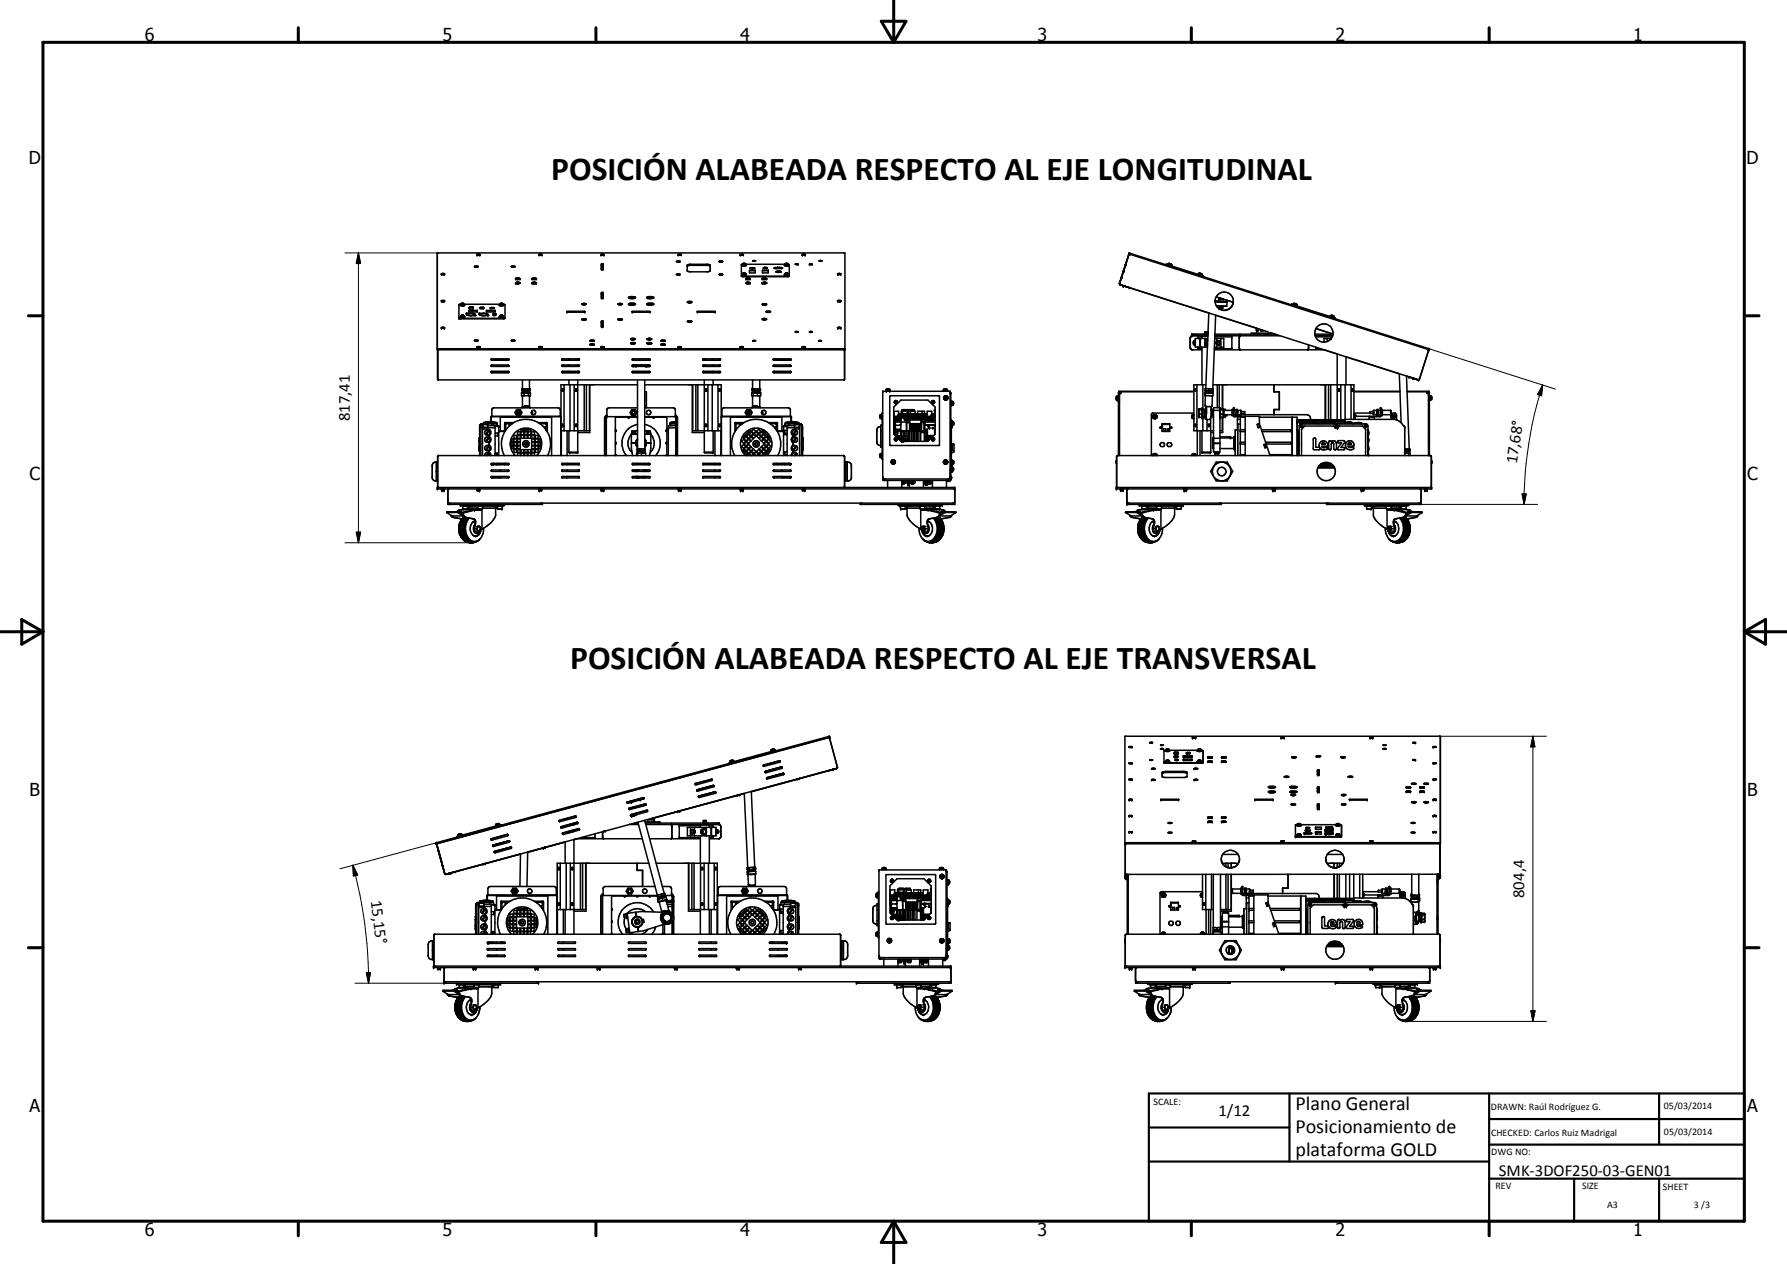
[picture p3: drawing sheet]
<svg xmlns="http://www.w3.org/2000/svg" width="420mm" height="297mm" viewBox="0 0 420 297" stroke-linecap="round" stroke-linejoin="round" font-family="sans-serif">
<defs><g id="words">
<g font-size="7.9">
<text x="129.6" y="42.3">POSICIÓN ALABEADA RESPECTO AL EJE LONGITUDINAL</text>
<text x="134.1" y="157.1">POSICIÓN ALABEADA RESPECTO AL EJE TRANSVERSAL</text>
</g>
<g font-size="4.7">
<text x="304.6" y="260.8">Plano General</text>
<text x="304.6" y="266.2">Posicionamiento de</text>
<text x="304.6" y="271.6">plataforma GOLD</text>
</g>
<g font-size="4.2">
<text x="34" y="9.6">6</text>
<text x="104" y="9.6">5</text>
<text x="174" y="9.6">4</text>
<text x="244" y="9.6">3</text>
<text x="314" y="9.6">2</text>
<text x="384" y="9.6">1</text>
<text x="6.8" y="38.7">D</text>
<text x="410.6" y="38.7">D</text>
<text x="7" y="112.9">C</text>
<text x="410.8" y="112.9">C</text>
<text x="7" y="187.1">B</text>
<text x="410.8" y="187.1">B</text>
<text x="7" y="261.4">A</text>
<text x="410.8" y="261.4">A</text>
<text x="34" y="290.4">6</text>
<text x="104" y="290.4">5</text>
<text x="174" y="290.4">4</text>
<text x="244" y="290.4">3</text>
<text x="314" y="290.4">2</text>
<text x="384" y="290.4">1</text>
</g>
<g font-size="3.9">
<text x="82.2" y="99" transform="rotate(-90 82.2 99)">817,41</text>
<text x="356.6" y="109.1" transform="rotate(-81 356.6 109.1)">17,68°</text>
<text x="87.2" y="211.7" transform="rotate(82 87.2 211.7)">15,15°</text>
<text x="358.3" y="211" transform="rotate(-90 358.3 211)">804,4</text>
<text x="286.5" y="262.3">1/12</text>
<text x="352.4" y="276.3">SMK-3DOF250-03-GEN01</text>
</g>
<g font-size="2.4">
<text x="271.2" y="259.7">SCALE:</text>
<text x="350.6" y="260.8">DRAWN: Raúl Rodríguez G.</text>
<text x="391.2" y="260.6">05/03/2014</text>
<text x="350.6" y="266.9">CHECKED: Carlos Ruiz Madrigal</text>
<text x="391.2" y="266.7">05/03/2014</text>
<text x="350.6" y="271.4">DWG NO:</text>
<text x="351.6" y="279.3">REV</text>
<text x="372" y="279.4">SIZE</text>
<text x="391" y="279.6">SHEET</text>
<text x="377.9" y="283.8">A3</text>
<text x="398.3" y="283.8">3 /3</text>
</g>
</g></defs>
<g fill="none" stroke="#000" stroke-width=".35">
<path d="M112.1 59.9l.7-.1-.3 .2zM112.2 59.9h.6M112.2 59.9h.1M112.3 59.8h.3l-.1 .1M112.4 59.9h.1M112.5 59.9h.1M126.7 59.9h.7M126.7 59.9h.1M126.8 59.8v.1M127.1 59.9h.1M127.2 59.9h-.1M127.2 59.8l-.3 .1h.2"/>
<path d="M127.3 59.8l.1 .1M127.4 59.8l-.5-.1-.2 .1 .1 .1M127.4 59.9h-.6M127.4 59.8l.1 .1M127.4 59.9h.1M141.3 59.9h.1M141.3 59.8v.1M141.3 59.8l.7 .1M141.4 59.9h.5M141.4 59.8l.4-.1 .3 .2h-.2M141.5 59.8l.3 .1h-.2M141.6 59.9h.1"/>
<path d="M142 59.9h.1M142 59.9h-.1M159.5 59.9h.1M159.5 59.8v.1M159.5 59.9h.6M159.7 59.8l.2 .1h-.1M159.7 59.9h.1M159.8 59.9h.1M160.1 59.8h-.6M160.1 59.9h.1M160.2 59.9h.1M160.2 59.8l-.7 .1"/>
<path d="M160.2 59.8v.1M160.2 59.9h-.1M174 59.8h.8l-.5 .1M174 59.8l.3 .1M174.1 59.9h.1M174.1 59.9h.6M174.3 59.8l.2 .1h-.1M174.7 59.8v.1M174.7 59.9h.1M188.7 59.9h.6M189 59.9h.1M189.1 59.8h-.3l.3 .1"/>
<path d="M189.3 59.9h-.6M189.3 59.9h.1M189.3 59.8l-.5-.1-.2 .2h.1M189.3 59.8v.1M265.6 59.7h-.2l.1-.3 70.6 22.6-.1 .2-.3-.1 .2 .3-2.2 6.8-.3 .1-2.1-.7M265.6 59.7l-.2 .2-2.2 6.7 .1 .3 34.9 11.1M265.6 59.7l70.2 22.4M103.8 64.3v.1M103.8 70.7l.6-.1 .2 .1-.2 .1M103.8 64.3l.8 .1h-.8M103.8 70.7l.6 .1M103.8 77l.6 .1"/>
<path d="M103.8 64.4h.7M103.8 70.7l.7 .1M103.8 64.4h.1M103.8 70.7v.1M103.8 77v.1M104 64.4h.3zM104 77h-.2M104 77.1h.3M104 77v.1M104.2 64.4h.1M104.2 70.7v.1M104.2 77v.1"/>
<path d="M104.2 70.7h-.2l.2 .1M104.2 77h-.2M104.2 77h.1M104.3 77v.1M104.3 76.9l.3 .1-.2 .1M104.3 77l.2 .1M104.3 76.9l-.5 .1M107.9 74.8l.3 .1 10.4-.1M108.2 71.6l.3 .3 .6-.1 .2-.2M108.2 74.4l.2 .1M108.2 71.7h1.1M108.3 74.5h.1"/>
<path d="M108.3 71.5l-.1 .1M108.3 71.5l-.4 .1v3.1h10.7M108.3 71.5l.2 .3M108.3 74.3v.1M108.4 74.5h.1M108.5 74.2l.1-.1zM108.5 71.4l.1-.1zM108.6 71.8h.3M108.6 71.4h.2M108.6 74.2h.2M108.8 71.3v.1zM108.8 74.1v.1z"/>
<path d="M109.2 74.3v.3l-.7 .1a.3 .3 0 0 1-.3-.3 .3 .3 0 0 1 .3-.3l.6 .1 .1 .2-.2 .1M109.2 71.5l-.2-.2h-.5l-.2 .2M109.2 71.5h8.3l-.1 .2M109.2 71.5l.1 .1M109.2 71.5l-.2 .3M109.3 74.4l-.9 .1M109.6 73.6l.3 .1zM110.2 72.9h2v.4h-2zM110.2 73.1h2M110.4 72.3h.8M110.4 72.1h.8v.5h-.8zM110.4 72.3h-.1l.1 .1"/>
<path d="M110.6 72.1v.2M111 72.1v.2M111.6 74.1l.3 .1zM111.6 79.9l.8 .2h-.7zM111.7 73.9a1.97 1.97 0 0 0-1.9 .1M111.7 73.9a1.66 1.66 0 0 1-1.9 .1M111.7 73.9l-.8-.3a.92 .92 0 0 0-1.1 .4M111.8 62.8l.6-.2-.9 .1 .3 .1M112.6 73.7h.2zM112.7 74a1.49 1.49 0 0 1 2 0M112.7 74a1.98 1.98 0 0 0 2 0M112.8 74a1.88 1.88 0 0 1 1.9 0"/>
<path d="M112.9 72.3l-.1 .1h.3v-.2h.5v.2h.1M113.1 72.3h-.2v.2h.8v-.2h-.1M113.1 72.5v.1M113.1 72.3h.5M113.6 72.5v.1M114.4 72.9h2v.4h-2zM114.4 73.1h2M114.6 74.1l.3 .1zM115.6 72.3h.4v.2h-.4zM115.6 72.3l-.2 .1M115.9 73.8l.2-.1 .4 .1M116 72.3l.2 .1h-.9l.1-.1"/>
<path d="M116.1 73.7h-.2l.2 .5 .4-.1v-.4h-.1M116.1 73.8h.3M116.5 73.9h.2M116.7 73.9h.1M117.4 71.6l.2 .3 .8-.1v-.2M117.4 71.7l.3 .1M117.4 71.6l.3-.3h.4l.2 .1-.2 .4M117.5 74.3l-.1 .1M117.5 71.6v.1M117.5 74.4l.2 .1M117.5 74.2l.6-.1 .2 .4h-.7l-.2-.1zM117.7 71.8h.4"/>
<path d="M117.7 71.4l.1-.1zM117.7 74.2l.1-.1zM117.8 71.4h.2M117.8 74.2h.2M118 71.3v.1zM118 74.1v.1zM118.3 74.3l.1 .3-.3 .1h-.5l-.2-.3M118.3 71.5l.1 .1M118.3 71.5l.4 .1v3.2M118.4 74.4l-.3 .1M118.4 71.7l-.8 .1M118.6 74.7h.1"/>
<path d="M118.7 74.8h-.1M118.7 74.7h.1M120.8 62.8l.3-.1-.9-.1 .7 .2M121.2 66.5l.4 .2 .6-.2M121.2 66.5l.4 .2M121.2 65.6l.3 .1M121.4 65.4l-.2 .2M121.4 66.4l-.2 .1M121.4 65.4l-.2 .1M121.5 66.3l-.1 .1M121.5 66.3h.5M121.6 66.5h.3z"/>
<path d="M121.6 65.5l.3 .1zM121.7 65.4h-.3M121.7 65.4h.4M121.7 66.3l-.2 .1M121.7 65.4v.2M121.7 66.4v.1M121.8 66.3l.2 .1M122 66.4h.1M122.1 66.4l.1 .1M122.1 66.6l-.3 .1M122.1 65.4l.1 .1M122.2 65.5l-.1 .2-.9-.1"/>
<path d="M122.2 65.5l-.6 .2M122.2 66.5h.1M125.1 65.4l.2 .3h.6l.1-.3M125.1 65.4l.1 .2M125.2 66.6l.6 .1M125.3 65.4h-.2M125.4 66.3l-.3 .2 .4 .2M125.4 66.4l-.3 .1M125.4 66.3l.7 .2-.4 .2M125.4 65.4h-.3M125.4 65.4h.4M125.4 65.7h.4"/>
<path d="M125.4 66.5h.4zM125.4 65.5l.4 .1zM125.5 66.3l-.1 .1M125.6 65.4v.2M125.6 66.4v.1M125.7 65.4h-.3M125.7 65.4h.3M125.7 66.3l.3 .1M125.9 65.4h.1M126 66.4h.1M126 65.4l.1 .2-.3 .1M126 66.4l.1 .1-.3 .1"/>
<path d="M133.3 73.2h4.2v.1h-4.2zM136.8 71.5l.4-.2 .6 .2M136.8 71.5h.1M136.8 71.5l.2 .1M137 75.2l-.1-.2h.9v.1l-.3 .1M137 75.2h.1M137 71.6h.7M137.1 75.2h.4M137.2 75.2h.3M137.7 75.2h-.6M137.8 71.5l-.8 .1M137.8 71.5h.1"/>
<path d="M141.4 68.7h.4v1.3h-.4zM141.4 62h.4v1.3h-.4zM141.4 75.5h.4v1.3h-.4zM145.5 71.6h.7M145.5 75.2h.1M145.5 75.2l-.2-.2h1v.1l-.3 .1M145.5 75.2h.5M145.7 75.2h.3M146.2 75.2h-.6M146.3 71.5a.67 .67 0 0 0-.9 0l.1 .1M146.3 71.5l-.8 .1M146.3 71.5h.1"/>
<path d="M147.8 69.9l.6-.2a.72 .72 0 0 1 1 .3 1.41 1.41 0 0 1-1.6-.1zM147.8 71.4l1.2-.2 .4 .3a1.23 1.23 0 0 1-1.6-.1zM148.2 69.9l.5-.1 .3 .2-.6 .1zM148.2 71.4l.8 .1-.4 .1zM148.3 79.7h.1M148.3 79.7l.4 .1M148.3 79.6h1M148.3 79.6v.1M148.4 79.8h.9M148.6 69.8l-.3 .1 .3 .1M148.6 69.8v.2M148.6 71.4v.1"/>
<path d="M148.6 69.8l.2 .1-.2 .1M148.6 71.4h.2l-.2 .1M148.6 71.4h-.3l.3 .1M148.6 73.2h4.2v.1h-4.2zM148.7 73.2v.1M148.8 79.6v.2M148.8 79.6l-.2 .1 .2 .1M148.8 79.6l.2 .1-.2 .1M149.2 79.6l.1 .1M149.3 79.8h-.4M149.3 79.6v.2M149.3 79.7v.1"/>
<path d="M152 69.9l.9-.2 .8 .1a1.2 1.2 0 0 1-1.5 .3zM152 71.4l.4-.2 1.3 .2a1.17 1.17 0 0 1-1.7 0zM152.2 79.7l.2-.2 .8 .2-.1 .1zM152.3 79.6l-.2 .1 .5 .1M152.5 69.9l.4-.1 .4 .2-.6 .1zM152.5 71.4h.8a.52 .52 0 0 1-.8 0zM152.5 79.7h.1M152.5 79.7l.2 .1M152.6 69.9l.5 .1zM152.6 71.4l.5 .1zM152.7 79.6v.2M152.7 79.6l.2 .1-.2 .1"/>
<path d="M152.7 79.6l-.2 .1M152.9 69.8v.2M152.9 71.4v.1M152.9 79.8h-.2M153.2 79.7l-.3 .1M159 64.5h.9l-.6 .1M159 64.5l.1 .1M159 61.5l.9-.1-.1 .2zM159 61.5h.1M159.1 64.6h.2M161.6 62.3l.6-.2h4.4l.4 .3v1.2l-.6 .3-4.4-.1-.4-.1zM161.6 62.5l.4-.1h4.6l.4 .2"/>
<path d="M161.6 71l.5-.2 .6 .2-.9 .1M161.6 71l.2 .1M161.6 71h.1M161.7 75.5h1l-.2 .2h-.7zM161.8 71.1h.7M161.8 75.6h.7M162 71.1h.3M163.9 73.2h4.2v.1h-4.2zM164 73.2v.1M169.1 61.4l.8 .1-.7 .1zM169.3 64.6h.4M169.3 64.6l-.2-.1h.8l-.3 .1"/>
<path d="M174.3 64.9l.3 .1 10.9-.1M174.4 64.5a.57 .57 0 0 0 1.1 0M174.4 62.2a.57 .57 0 0 0 1.1 0M174.4 62.2l.1-.1-.2 .1v2.6l.2 .1h10.9l.2-.1M174.4 64.6h1M174.5 64.4l-.1 .1M174.8 62h.3zM174.8 64.6h.3M174.9 64.2l-.1 .1h.2M174.9 64.2h.2M174.9 61.9v.1M174.9 64.2v.1"/>
<path d="M175.1 64.2v.1M175.1 64.3h-.1M175.3 65.5l.1 .1M175.3 66.5h.1M175.4 62.1l-.6-.2-.3 .2v.2M175.4 62.1v.1M175.4 62.2l-1 .1M175.4 64.4v.1M175.4 66.5l.4 .2M175.4 64.5l-.2 .1M175.4 65.6h.1M175.4 64.6l-.2-.4h-.5l-.2 .1 .2 .3"/>
<path d="M175.4 62.3l-.8 .1M175.4 65.6l.2 .1M175.5 66.4l-.2 .1M175.5 65.4l-.2 .1M175.5 65.7h.7M175.7 65.7h.4M175.7 66.5h.4zM175.7 65.5l.4 .1zM175.8 65.4l.5 .2M175.8 65.4h-.3M175.8 65.4h.5v.2M175.8 65.4h-.2"/>
<path d="M175.8 66.3l-.3 .1M175.8 65.4v.2M175.8 66.4v.1M176 66.3l.1 .1M176.1 66.3l.2 .2M176.1 66.3l-.6 .1M176.1 66.4l.2 .1M176.2 63.5h1.4v.6h-1.4zM176.2 63.6h1.4M176.3 65.6l-.2 .1M176.3 66.5l-.4 .2M176.3 65.6h-.1"/>
<path d="M176.3 66.5l-.2 .2-.8-.2M176.3 65.5v.1M176.5 62.9h.8v.2h-.8zM176.5 63.1l-.2-.1h1.1l-.1 .1M177 61.3h.7l-.4 .1zM179.2 71.5l.8-.1 .2 .1-.9 .1zM179.3 65.6l.2 .1M179.3 65.6h.1M179.3 63.5h1.3v.6h-1.3zM179.3 63.6h1.3M179.4 65.4l-.1 .2M179.4 66.4l-.1 .2 .3 .1"/>
<path d="M179.4 66.4l-.2 .1 .2 .1M179.4 71.6l.2 .1M179.4 75.1h.7M179.4 65.7h.6M179.5 66.4h-.1M179.5 66.3h.5M179.6 65.7h.3M179.6 66.5h.3zM179.6 65.5l.3 .1zM179.7 65.4h.4M179.7 71.6h-.2h.4M179.7 65.4h-.3"/>
<path d="M179.7 66.3l-.2 .1M179.7 62.9h-.2v.2h.2M179.7 62.9h.5v.2h-.5zM179.7 65.4v.2M179.7 66.4v.1M179.8 62.8v.2h-.3M179.8 71.6l.1 .1M179.8 62.9h.3M179.8 66.3l.2 .1M180 66.3l.1 .1M180 71.6l-.1 .1M180.1 62.8v.2h.3"/>
<path d="M180.1 66.4l.1 .1M180.1 65.4l.1 .1M180.2 66.6h-.8M180.2 62.9h.2v.2h-.2M180.2 74.9l-.7-.1-.3 .2 .2 .1M180.2 71.5h.1M180.2 74.9v.1M180.2 65.4v.1M180.2 65.6h-.1M180.2 66.5h.1M180.2 65.5v.1M180.2 75l-.3 .2-.5-.1"/>
<path d="M180.2 66.5l-.4 .2M180.2 65.6l-.2 .1M180.3 73.4h.7M181.1 73.3l-.1 .1M181.2 73.3l-.4-.2-.7 .2 .9 .1M181.2 73.3h-.1M182.2 62.9h-.2v.2h.2M182.2 62.9h1.6v.2h-1.6zM182.7 63.9h.2v-.2l.6 .2M182.7 63.8v.2h.8v-.2M182.8 62.8v.2h-.8M182.8 62.9h.4"/>
<path d="M182.9 63.8h-.5l.3 .1M182.9 63.8h.3M183.2 62.8v.2h.8M183.2 63.8h.5l-.2 .1M183.8 62.9h.2v.2h-.2M184.4 64.5l.3-.3h.5l.2 .2-.1 .2M184.4 62.3l.4 .1 .7-.1M184.4 64.6h.8M184.5 62.1l-.1 .1M184.5 64.5l.6 .1M184.5 62.2v.1M184.5 64.4l-.1 .2a.66 .66 0 0 0 1.1-.1"/>
<path d="M184.6 62.1h-9.2M184.7 61.9l-.3 .5a.66 .66 0 0 0 1.1-.2M184.7 61.9h.4l.3 .2M184.9 61.9l.2 .1h-.4M184.9 64.2l-.2 .1h.4M184.9 61.9l-.2 .1M184.9 61.9v.1M184.9 64.2v.1M184.9 64.2h.2M185.1 64.2v.1M185.4 62.1l-.2 .3-.6-.1M185.4 62.1l.1 .1"/>
<path d="M185.4 64.4l.1 .1M185.4 62.1l.2 .1-.1 2.7M185.5 64.6h-.3M185.5 64.9h.1M187 78h.7l-.3 .1zM187 62l.7 .1-.5 .1zM187 62.1h.1M187.7 78h.1M190.3 78h.1M190.4 62l.6 .1-.5 .1zM190.4 77.9l.6 .1-.5 .1zM192.6 61.3h.6z"/>
<path d="M196.9 70.7h.8l-.5 .1zM196.9 64.3h.6l.2 .1-.5 .1zM197 70.8l.1-.1 .5 .1M197 64.4h.1M197 77v.1M197 77h.1M197.1 77.1l-.2-.1 .3-.1 .5 .1-.1 .1M197.1 77.1h.5M197.1 64.3l-.1 .1M197.2 64.3l.4 .1M197.2 64.4h.2zM197.2 77v.1"/>
<path d="M197.2 77.1h.2M197.3 64.4h.1M197.3 70.7v.1M197.3 77v.1M197.3 77h-.1M197.3 77h.1M197.3 70.7h.1l-.1 .1M197.4 77h.2v.1M197.4 77v.1M197.6 64.4h.1M263.8 64.8l-.1 .3M264.1 67.2l.5 .1"/>
<path d="M264.3 63.3l-.1 .3M264.7 62.1h.1M264.7 61.8v.3M274.2 62.2l.2-.1 8.3 2.7M274.6 62.1l.9 .3v.1M274.6 62.1l-.1 .1M274.6 62.1l.2-.2 .6 .1 .1 .4M280.2 78.9l-.3 .5 .1 2.6 .2 .2h2.4M281.7 64.4l.9 .2M281.7 64.4v.1M281.7 79.2h.9M281.7 79.2v.3"/>
<path d="M281.7 79.2l-.1 .3M281.8 64.4l.2-.2 .5 .1 .1 .5M282.1 79.5v2.1M282.2 79.5v2.1M282.6 79v.5M282.6 79h1.4M282.6 64.6h.1M282.6 78.9v.1M282.7 64.8l.2 .1v.1M283.2 78.4h.8M283.3 79.5v.8M283.7 79.9l-.4 .4"/>
<path d="M283.7 79.9h.1M283.8 79.9h-.2M283.8 79.9h.1M284 79.5h-3v2.1h2.9M284 78.4v-.4h-.7l-.1 .5M284 78.5h-3.8v.4h3.8M284 78.5h-.8M284.2 73.6l-.8 18.2 1.4 .1 .3-.1M285.7 79.5h2v2.1h-2.2M285.7 79.2h4v2.8h-4.2M285.7 78.9h15.2M285.7 78.5h14.2"/>
<path d="M285.7 70.9l.8 .1M285.7 70.8h.4M285.8 74.1l-.6 17.4M286 69.8l4 1.2-.2 .8M286.1 79.5v.7M286.1 70.9l.4 .1M286.1 70.8h.8M286.1 70.8h.4M286.5 71h.4M286.5 71.9v.1l.9 .1M286.6 72.3h.1M286.6 70.2l.6 .1"/>
<path d="M286.6 70.1l.1 .1M286.6 72.3l.7 .1M286.6 70.1h.6M286.6 70.1h.1M286.7 72.1v.4h.7v-.1M286.7 70.1l-.1-.2-.1 .5M286.8 72.3h.7M286.8 72.5v.1h.5M286.8 70.2l.8 .1M286.8 71h1.4M286.9 70.8l1.5 .1v.1M286.9 70.8l.3 .1"/>
<path d="M287.1 79.5v2.1M287.1 72.1l-.5-.1v.3M287.1 72.1v.2M287.3 72.5v.1M287.3 72.4h.1M287.4 72.1h.1M287.5 72.1v.2M287.5 72.3l-.1 .1M287.6 71.9v.2h-.5M288.2 71h.2M288.3 71h.2l-.1 .9-2.4-.1M288.4 70.5l-.2 .4"/>
<path d="M288.4 72.9h-.7M288.4 72.8l-.7 .1M289.1 72.5l-.7 .3M289.1 72.6l-.7 .3M289.6 72l-.5 .5M289.8 71.7l-.7 .9M289.9 71.4a2.15 2.15 0 0 0-1.6-2.7 2.15 2.15 0 0 0-2.6 1.8 2.15 2.15 0 0 0 2 2.4M291.5 78.9l-.1 .5v2.3l.1 .5M295.4 77.1l.1 .5M295.5 77.6l.1 .7M296.1 77.3l-.4 .4-.2-.1M296.3 77.7h1"/>
<path d="M296.7 77.6h-.1v.1M298.6 78.1l32.7 10.5M299.1 78.3h-4.9v.2M303.6 71.6l.1-.1 10.1 3.2 .2 .2M304 71.6l.1-.1 .8 .3M304.1 71.5l.1-.2a.62 .62 0 0 1 .8 .6M304.9 71.8h.1M305 71.7l-.1 .1M309.2 78.9h4.1M309.4 77.2l4 1.3h-4.3M312 79.5v.8M312.7 74.4v-.1l.6 .1 .4 .1v.2"/>
<path d="M312.8 74.3l.1-.2h.3l.4 .2v.2M313 79.5h-1.7v.9M313.2 79.2h-3.8v.2M102.8 81.9h95.9M102.9 82.2l-.1-22.7 .1-.1h95.6l.2 .1-.1 22.7M102.9 82.2v7l.1 .1 95.5-.1M102.9 82.2h95.7M103 82.2l-.1 .1M111.5 80.1h.1M112.1 81.6l.2-.2 .5 .1-.2 .2M112.1 81.6l.5 .1M112.2 81.7l.3-.2 .3 .2"/>
<path d="M112.5 81.6v.1M112.6 81.6h-.2l.1 .1M112.6 81.6l-.1 .1M113.1 99.9h-.3v.5l.3 .1M113.4 99.8h1.3v.7h-1.1M113.6 99.8v-.2h3.3v.5M113.7 99.3l.5-.1a4.8 4.8 0 0 1 2.6 .1M113.7 99.3l.6 .1M113.7 99.3v.3M114 99.4h1.6M114 99.4v.2M114.5 99.4h.8"/>
<path d="M114.6 99.3l-.1 .1M114.6 99.4h-.6M114.7 100h1.7M114.8 99.2l-1 .2v.2M114.8 99.2h-.3l1.4 .2v.2M115.3 99.4h.3M115.5 84.5l.1 .1h4l.1-.1M115.5 84.5l.1-.2h4l.1 .2M115.5 85.9l.1 .2h4l.1-.2M115.5 86h.1M115.5 87.5h4.1M115.5 87.5l.1-.3h3.9l.1 .3"/>
<path d="M115.5 87.5h.1M115.5 84.5l.1 .1M115.5 84.5h4.1l-.1 .1M115.5 99.1l.1-1.2h16.1l.2 .1v9.1M115.6 85.8h3.9l.2 .2-4.1 .1zM115.6 87.5h4M115.6 97.8v-1.6l.5-.4h15.1l.5 .4v1.6M115.6 99.4v.2M116 99.6v.4M116.8 99.3l-1.5 .1M116.8 99.3v.3M118.8 99.3l-.2 .3"/>
<path d="M120.1 99.7v.1M120.2 80l.5-.1 .4 .2h-.8zM120.3 99.6l-.3 .2M120.4 99.6h-.2M120.4 99.5h.1M120.8 99.3h-2.1l-.1 2M121.1 80.1h.1M121.5 96.2h.8l.4 .7-.4 .8h-.8l-.4-.8zM121.7 96.8l.2-.1 .2 .2-.2 .3zM122.4 97.9l.1 .1M122.6 97.9l.1 .1M122.6 92.3h2.1v.7h-2.1z"/>
<path d="M122.7 91.8l.3 .1 1.7-.1M122.7 91.4l.4 .1M122.7 91.8h.4M122.7 91.4v.4M122.8 89.3v2l-.1 .1M122.8 93v2.5M122.8 95.5l1.6 .1M122.8 95.5l-.2 .3M122.9 97.9l.2 .1M123.1 91.9v.4M123.1 92.3h-.4M123.1 91.5h1.1"/>
<path d="M123.1 91.8h1.1M123.1 91.5v.3M123.3 92.4v.6M124.2 91.8l.3 .1M124.2 91.5v.3M124.2 91.9v1.1M124.2 92.3h.5M124.4 95.6a.93 .93 0 0 0-1.5 .2M124.4 95.6l.2 .2M124.4 97.9l-.2 .1M124.4 91.9h.1M124.5 89.3l.1 2.5"/>
<path d="M124.5 93v2.5M124.5 95.5l-.1 .1M124.5 95.5l.2 .3M124.5 97.9l-.1 .1M124.7 91.4l-.5 .1M124.9 97.9l-.1 .1M124.9 97.9v.1M125 96.6l.1 .2M125.1 96.8l.1 .6M125.1 96.5l.1 .3M125.2 97.1l-.1 .2M126.6 99.3h2.1v2.1"/>
<path d="M126.7 81.6h.7M126.7 81.6l.1 .1M126.7 81.6h.1M126.8 99.5h.1M126.9 99.6h1.4l.1 .7-.5 .1M126.9 81.6h.3zM127.1 81.6v.1M127.4 81.6l-.6 .1M127.4 81.6v.1M127.5 81.6l-.6-.2-.2 .1 .1 .2M128.5 99.3l.2 .3M131.9 97.9l-16.4-.1-.1 1.3"/>
<path d="M132.1 84.5l.1-.2 4 .1v.2h-4.1M132.1 84.5v.1M132.1 85.9l.1 .2 4-.1M132.1 87.5l.1-.3h3.8l.2 .3M132.1 84.5l.1 .1M132.1 87.5h.1M132.2 85.8h3.8l.2 .2-4 .1zM132.2 84.6h.1M132.2 87.5h4M132.2 91.4h.1l.2 .1-.2 .4-.2-.1zM132.2 99.7l.3 .2-.2 .3-.2-.1zM132.6 90.4v10.8"/>
<path d="M133.8 84.3v.3M133.8 85.8v.3M133.8 87.2v.3M133.8 89.3v1.1M134 90.4v10.8M135 90.4v10.8M135.3 99.7l.4 .2-.2 .3-.2-.1zM135.3 91.4h.2l.2 .1-.2 .4-.2-.1zM135.8 84.3v.3M135.8 85.8v.3M135.8 87.2v.3M135.8 89.3v17"/>
<path d="M136.2 84.5l-.2 .1M136.2 87.5h-4M136.2 87.5h.1M137.4 90.4v10.8M137.9 90.4v10.8M138.6 90.4v10.8h-6.7v-10.8h18M138.7 90.4v11.2h-2.9M138.7 80.9l.8-.1 .2 .2-.6 .1zM138.7 80.1l.8-.2 .2 .2-.9 .1zM138.9 81.1h.7M138.9 80.2h.7M141.3 81.6l.5-.2 .3 .2-.2 .1"/>
<path d="M141.3 81.6h.7M141.3 81.6l.1 .1M141.3 81.6h.1M141.3 81.6v.1M141.4 81.7h.4M141.6 81.6v.1M141.8 81.6h-.2v.1M141.8 81.6l-.2 .1M141.8 81.7h.1M142.7 97.9l-.1 .1v9.1M142.7 97.8l-.3 .2v9.1M142.7 97.9h7.2"/>
<path d="M142.7 97.5l-.3 .3-.3 .5v8.8M147.6 98l.2 .3 .2-.3M148.3 80.6l.4 .2M148.3 80.6l.7-.1 .3 .2M148.3 80.6l.1 .2M148.5 96.2h.9l.4 .7-.4 .8h-.9l-.3-.8zM148.7 84.4l4-.1 .1 .3h-4.1zM148.7 87.3l3.9-.1 .2 .3-4 .1zM148.7 85.9v.1M148.7 86h4.1M148.7 85.9l.1-.1h3.8l.2 .1M148.7 84.5l.1 .1"/>
<path d="M148.7 87.5h4M148.8 80.6v.1M148.8 80.6h-.2l.2 .1M148.8 80.6h.2l-.2 .1M149.2 80.6l.1 .2h-.3M149.3 80.7l-.8 .1M149.6 85.9v.1h-.9M149.9 95.8l-6.9 .1-.3 .3v1.7M149.9 89.3l-.1 16.2M149.9 86.1l.1-.2 1.6 .2M149.9 98h-5.2v9.1M149.9 99.7a4.5 4.5 0 0 0-2.6 7.4"/>
<path d="M149.9 87.2v.3M151.6 98h5.2v9.1M151.6 99.7a4.5 4.5 0 0 1 2.6 7.4M151.6 92.1h.4v3.7M151.6 95.8l6.8 .1 .4 .5v1.5M151.6 97.9h7.2M151.6 90.4h18v10.8h-6.7v-10.8M151.6 87.2v.3M151.6 89.3v16.2M151.8 85.9v.1h1M152.2 80.8h.2M152.3 80.6l-.1 .2"/>
<path d="M152.3 80.8h.3M152.5 80.6l.2 .1M152.5 80.6v.1M152.7 80.6v.1M152.7 80.6h.2l-.2 .1M152.7 80.6h-.2M152.8 85.9v.1M152.8 84.5l-.2 .1M152.8 85.9h-4.1M153.2 80.6l-.8-.1-.3 .1 .2 .2M153.2 80.6l-.7 .2M153.2 80.6l-.3 .2"/>
<path d="M153.4 98l.3 .3 .2-.3M155.4 80.9h1a.73 .73 0 0 1-1 0zM155.4 80l.8-.1 .2 .2-.9 .1zM155.6 81.1h.6M155.6 80.2h.6M157.6 99.3h1.3M157.6 99.3v.3M158.8 97.9l.1 .1v9.1M158.8 99.2h.1l-1 .1v.3M158.8 97.8l.2 .2v9.1M158.8 97.5l.5 .6v9M158.9 99.1l-1.3 .2"/>
<path d="M158.9 100l-1.8 .1v7M158.9 99.6h-1.4v.5M159 99.1h.3M159 99.3h.3M159 99.6h.3M159 100h.3M159.2 99.1h-.2h.3M159.5 81.6v.1M159.5 81.6h.1M159.5 81.6l.2-.2 .5 .2M159.5 81.6h.7M159.5 81.7h.5"/>
<path d="M159.8 81.6v.1M159.9 81.6h-.2l.1 .1M159.9 81.6l-.1 .1M160.2 81.6h.1M160.2 81.6l-.2 .1M162.8 90.4v11.2h2.8M163.6 90.4v10.8M164.1 90.4v10.8M165.3 84.5l.1 .1M165.3 85.8h3.9l.2 .2-4.1 .1zM165.3 87.5h4M165.6 84.3v.3"/>
<path d="M165.6 85.8v.3M165.6 87.2v.3M165.6 89.3v17M165.9 91.4l.3 .1-.2 .4-.2-.1zM165.9 99.7l.3 .2-.2 .3-.2-.1zM166.4 90.4v10.8M167.5 90.4v10.8M167.7 84.3v.3M167.7 85.8v.3M167.7 87.2v.3M167.7 89.3v1.1M168.8 90.4v10.8"/>
<path d="M169.1 91.4l.3 .1-.2 .4-.2-.1zM169.1 99.7l.3 .2-.2 .3-.2-.1zM169.4 87.5l-.2-.3h-3.8l-.1 .3M169.4 87.5h-.1M169.4 84.5l-.1 .1h-4v-.2l4-.1 .1 .2-.2 .1M169.4 85.9l-.1 .2-4-.1M169.6 97.9l16.4-.1 .1 1.3M169.7 97.8l.1-1.6 .5-.4h15l.5 .4v1.6M172.9 99.3l-.1 .2M174.3 81.7l-.3-.2h.8l-.3 .2M174.3 81.7h.2M174.3 81.6l.1 .1"/>
<path d="M174.3 81.6h.1M174.3 81.6h.2M174.4 81.6v.1M174.4 99.6l-.1 .1M174.5 99.6l-.3 .1M174.5 81.6l-.1 .1M174.6 99.5h.1M174.7 81.6v.1M174.7 81.6l-.3-.1-.3 .2M174.7 81.6h.1M174.9 99.3h-2.1v2.1M175.6 96.2h.8l.5 .7-.5 .8h-.8l-.4-.8z"/>
<path d="M175.8 96.8h.4v.2l-.3 .1zM176.5 97.9l.1 .1M176.6 97.9v.1M176.7 93h.1M176.8 91.4l.5 .1M176.8 91.4v.4h.5M176.9 95.8a.9 .9 0 0 1 .8-.5 .9 .9 0 0 1 .8 .5M176.9 97.9l.2 .1M176.9 95.5h1.7M176.9 89.3v2l-.1 .1M176.9 93v2.5M176.9 95.5l-.2 .3"/>
<path d="M177 80.1h.7zM177 80.1h.1M177.1 92.3l1 .1v.6M177.1 92.3h-.4v.7M177.1 92.3v.7M177.2 91.9v.4h1.2v-.4M177.2 92.3h-.4M177.2 97.9l.2 .1M177.3 91.5h1M177.3 91.8h1M177.3 91.5v.3M178.3 91.8h.4"/>
<path d="M178.3 91.5v.3M178.3 92.4l.5-.1v.7h-2M178.4 92.3h.4M178.5 97.9l-.2 .1M178.6 89.3v2l.2 .1M178.6 93v2.5M178.6 95.5l.2 .3M178.7 91.4h.1M178.8 91.4l-.5 .1M178.8 91.4v.4l-.3 .1-1.7-.1M178.8 97.9l-.1 .1M179.1 96.8v.3"/>
<path d="M179.1 97.9l-.1 .1M179.2 96.5l.1 .9M180.7 99.3h2.1v2M181 99.5h.1M181 99.6h1.4l.1 .7-.4 .1M181.8 85.9l.2-.1h3.8l.2 .2-.1 .1h-4zM181.8 87.3l4-.1 .2 .2-.2 .2h-3.8zM181.8 85.9l.1 .1M181.8 87.4l.1 .1h4M181.8 84.5h.1M181.9 84.5l.1 .1M181.9 84.5h4.1"/>
<path d="M182.7 99.3l.1 .2M184.7 99.3a4.9 4.9 0 0 1 3.1 0M184.7 99.3l1.4 .1M184.7 99.3v.3M185.4 99.6v.4M185.8 99.4h1.7M185.8 99.4v.2M186 86l-4.1 .1M186 84.5l-.2 .1M186 99.1l-.2-1.2h-16.1l-.1 .1v9.1M186 84.5l-.1 .1h-4.1l.1-.3h4l.1 .2M186 85.9v.1"/>
<path d="M186.2 99.4h.3M186.2 99.4h-.4M186.3 99.4h1.2M186.3 99.3v.1M186.5 99.2l-.9 .2v.2M186.6 99.2h-.3h.4a.73 .73 0 0 1 .9 .4M186.8 100h-1.7M187.5 99.4v.2M187.8 99.3l-.7 .1M187.8 99.3v.3M187.9 99.8v-.2h-3.3v.5M187.9 99.8h.1"/>
<path d="M187.9 99.8h-1.1v.7h1.1M188.4 99.9h.2v.5l-.2 .1M188.7 81.7h.1M188.8 81.7h.5M188.9 81.6h.2zM189 81.6v.1M189.3 81.6l-.3-.1-.3 .2M189.3 81.6h.1M189.3 81.6v.1M189.3 81.6l-.5-.2-.2 .2 .1 .1M192.5 80.1l.5-.1 .2 .1zM193.2 80.1h.1"/>
<path d="M198.4 82.2l.2 .1M198.5 89.2h.1M198.6 82.2l-.1 7M198.6 81.9v.1M207.2 97.5l-.3 .2v.4l.3 .2M207.3 97.4v1M207.3 97.9l-.1 .1M207.4 99.9h-.3v5.2h.3M207.4 97.4h-.2v1h.2M207.5 91.9h15.9v21l-15.8-.1zM207.5 97.1h-.1v10.8h.1M208.3 91.8h1"/>
<path d="M208.4 91.7v-.2l.6-.1 .2 .1 .1 .4M208.4 91.9h.1M208.7 91.7l.1 .1M209.2 91.9h.1M209.3 93l11.6 .1-.1 11.6h-11.5zM209.3 91.7h-1v.2M210.1 99.2h1.7M210.1 99.3l.3 .1v.2h-.3M210.1 95.7l1.7-1.7h6.4l1.7 1.7v6.3l-1.7 1.7h-6.4l-1.7-1.7zM210.1 99.9h.2v2.3M210.1 97.8h1.8M210.1 99.7h.5v.2"/>
<path d="M210.1 98.1v.6M210.1 97.3h.1M210.1 98.9h1.7M210.2 97.8v-1.2h1.1v.8l-.3 .4M210.4 98.1h.4v.6h-.4zM210.5 94.4h.1l.1 .1zM210.9 94.4v.2M210.9 94.4a.33 .33 0 0 0-.5-.1 .33 .33 0 0 0 .1 .5l.4-.2M211 94.4a.38 .38 0 0 0-.6-.1 .38 .38 0 0 0 .1 .6l.5-.2M211 94.4v.3M211 98.1h.4v.6h-.4zM211.3 97.3h6.7"/>
<path d="M211.4 97.3v.5M211.6 97.3v.5M211.8 99.9h-.2M211.8 99.9h-1.3v2.5h1.3M211.8 99.2h.1M211.9 98.1h-.3v.6h.2M211.9 99.2l-.1 4.5M211.9 97.3l-.1 1.9M212 97.5h.4v.6h-.4zM212.2 96.5h1.2M212.2 97.2h1.1M212.2 96.6h-.3v.7"/>
<path d="M212.5 96.5v-.2h-.3v1M212.5 96.4h.1M212.5 96.4v.1M212.6 96.5v-.2h.3v.2M212.7 97.3h.3M212.7 97.3v1.4h.3v-1.4M212.9 96.4h.2M213 96.4v.1M213.1 96.5v-.2h.3v1M213.1 99.2v2.1M213.3 97.3h.3M213.3 99.2h.1"/>
<path d="M213.3 96.5h.1M213.6 97.3h.1M213.6 96.5h1.3M213.6 96.4h.1M213.8 99.4h.1M213.9 99.2h-2M213.9 99.6h.3v1.5h-.3zM213.9 99.2h-.8l.1 2.1M213.9 97.3h.3M213.9 97.3l-.1 2.1M213.9 99.6v1.5M214 96.5v-.2h-.3l-.1 2.4h-.3v-1.4"/>
<path d="M214 96.4h.1M214.1 98.2h.1v.5h-.3M214.1 97.3v-.7h1.1v.7M214.1 96.5v-.2h.3v.2M214.2 97.3h.1M214.2 99.6v1.5M214.2 97.3v.8M214.4 99.6h.4v1.5h-.4zM214.4 97.3h.4M214.4 97.3v.8M214.4 98.2h.4v.5h-.4zM214.4 96.4h.1"/>
<path d="M214.5 96.5v-.2h.3v.2M214.8 97.3v.8M214.8 96.4l.1 .2M214.9 98.1h.1M215 98.2h.4v.5h-.4zM215.1 99.6h.3v1.5h-.3zM215.1 97.3h.3M215.1 97.3v.8M215.4 97.3v.8M215.5 98.1h.1M215.7 99.6h.4v1.5h-.4zM215.7 97.3h.4"/>
<path d="M215.7 97.3v.8M215.7 98.2h.3v.5h-.3zM215.8 97.3v-.7h1.6v.7M216.1 97.3v.8M216.3 99.6h.4v1.5h-.4zM216.3 99.6v1.5M216.4 98.5h.2l.1 .9M216.4 98h.3v.5h-.3zM216.4 98.2l-.1 .5h.3M216.4 98.1h-2.3v.4h-.2M216.5 97.6h.9v.2h-.9zM216.5 97.6h.9"/>
<path d="M216.6 99.2h.9h-.2M216.6 97.3v.2h.7v-.2M216.7 99.6l-.1 1.5M216.8 96.6v.7M216.9 98h.3v.6h-.3zM217.2 99.2h.1M217.3 99.2h-.7M217.3 99.2l-.1 2.1M217.5 99.2h2.4M217.5 97.8h2.4M217.5 99.9h2.4M217.5 97.3v6.4"/>
<path d="M217.5 98.9h2.4M217.7 98.1h.3v.6h-.3zM217.7 97.3v.5M217.8 99.9h-.2h.9M218.2 99.9h.1M218.3 98.1h.3v.6h-.3zM218.4 99.9h.1M218.4 99.8l.1 .1M218.9 97.8l.2-1.2h-1.1v1.2M218.9 98.1h.4v.6h-.4zM218.9 97.8h.1M218.9 97.8h-.1"/>
<path d="M219.1 97.3h.2M219.1 97.3h.6M219.3 94.4l.2 .1-.1 .1zM219.3 97.3v.5M219.5 97.3h.2M219.5 97.3v.5M219.5 98h.4M219.5 97.8v.9h.4M219.5 97.8v.2M219.7 96.5h.2M219.7 97.7h.2M219.8 96.4l-.1 1.4"/>
<path d="M219.9 99.8l-1.4 .1M219.9 96.3l-.1 .2M221.8 91.8h1M221.8 91.9v-.2h1v.2M221.8 91.7l.3-.3h.4l.2 .3M222 93.9h.6M222 93.9l.3 .1 .3-.1M222.1 93.1l-.2 .3 .2 .5a.47 .47 0 0 0 .6-.1 .47 .47 0 0 0 .1-.6M222.2 93.1l-.3 .2 .1 .6M222.2 93.1h.3M222.2 91.7v.1M222.2 91.7l.1 .1"/>
<path d="M222.2 93.4h.3v.2l-.1 .1zM222.4 93.1l.4 .1M222.4 93.1h.2M222.4 93.1h-.3M222.6 93.1l.2 .4M222.6 93.1l.2 .1M222.8 93.7l-.2 .2M223.4 92.2l.2 .1v20.3h-.2v-2.3M223.4 92.3v.1M223.4 92.4h.2M223.6 98.7h.1v10.8h-.1M223.6 95h.1"/>
<path d="M223.6 94.5h.1M223.7 99h.2v1h-.2M223.7 99.1h.1M223.7 99.8v.1M223.8 94.3l.4 .3v.4l-.3 .2M223.8 99v1M223.9 94.3v1h-.3v-1h.2v1M223.9 94.7l-.1 .1 .1-.1M223.9 99.9h.1M223.9 99.4h-.1h.1M223.9 99.1l.3 .2v.5l-.2 .1M262.7 93.1l-.2 .1v.7l.2 .1"/>
<path d="M262.7 93.1h.1M262.8 93v1M263 93h-.3v1h.3M263.1 93.8h.1M263.1 93.3h.1M263.2 94.1v.8M263.3 92.4h-.1v14.7M263.4 92.3h.2M263.4 92.2h.1M263.5 92.1l-.1 .3M263.5 92.2h.1M263.6 92.1v.3h-.4"/>
<path d="M271.2 98.2v.1M271.2 98.3h.7M271.2 97.5v.1M271.2 98.3l.4 .1 .3-.1M271.2 97.5l-.2 .3 .2 .5M271.3 97.5h.4M271.3 97.5h-.1M271.4 97.7l.3 .2-.1 .2-.3-.2zM271.7 97.5h.2M271.7 97.5l.3 .5M271.9 97.5v.1M271.9 97.5l.1 .5"/>
<path d="M271.9 98.2v.1M271.9 97.8l-.1-.3a.44 .44 0 0 0-.7 .2 .44 .44 0 0 0 .3 .6 .44 .44 0 0 0 .6-.3M271.9 98h.1M272 98l-.1 .3M273.2 99.6h1.8v1.8h-1.8zM273.2 99.7h1.8M280.2 97.7l.1 .5M280.3 98.2l.1 .1M280.3 97.6l-.1 .4 .2 .3M280.4 97.5l-.1 .2M280.4 97.5l-.1 .1M280.4 98.3l.3 .1z"/>
<path d="M280.5 97.5l.2-.1-.3 .1M280.7 92.1h-17.5l-.1 15M280.7 91.9l-17.7 .1v15.1M280.7 97.7l-.2 .2 .2 .2M280.7 97.5l-.4 .3v.3l.4 .2M280.7 97.1h-9.7l-.2 .1-.1 9.9M281 99.7h.2l.1 .3-.2 .2-.2-.1zM281 80.6v.2M281 80l-.4 .3 .1 .7 .3 .1M281 80.1l-.1 .3 .1 .6M281 80.3v.2M281.4 90.4v10.8"/>
<path d="M281.6 81.6l.1 .4M281.7 82h.9M281.7 81.6v.4M281.8 96.2l.7-.1v2h-.5M281.8 96.1v1.9l.2 .1M281.8 96.2l.2 .1M281.8 96.1h.1M282 97.3h.5M282 96.3h.5M282 96.3l-.2 .5 .2 .5M282 97.3l-.2 .4 .2 .4M282.5 97.9h.1"/>
<path d="M282.5 96.2h.1M282.6 81.6v8.8M282.8 95.9h-.2v2.3h.2M282.8 97.9h.4M282.8 96.2h.4M282.8 90.4v10.8M283.2 96.2v1.7M283.2 96.2l.1 .2M283.3 80.3l.1 .7 .5 .2M283.3 80.8v.8M283.3 96.4v1.4M283.3 97.8l-.1 .1"/>
<path d="M283.3 97.8h.1M283.3 95.2l.4 .6-.2 2.7M283.3 95.2v.1M283.4 97.8v.7M283.4 95.3l.1 .2M283.4 97.8h.1M283.4 91.4h.9M283.4 91.7l.9 .1M283.4 98.5h.1M283.4 80.6h.2M283.4 97.9v.3M283.4 92.3v.7"/>
<path d="M283.4 98.2h.1M283.4 93l-.1 2.2M283.4 98.1l.1 .1M283.5 98.2h.1M283.5 90.4h-2.8v10.8h4.6M283.5 95.5l1.3 .1M283.5 95.5l-.1 .7M283.5 95.9h.1M283.5 97.8v.2M283.5 80a.76 .76 0 0 0 .2 1.2M283.5 95.9v.2M283.5 97.7v.5"/>
<path d="M283.5 96.1l-.2 .3M283.6 95.9v1.8M283.6 95.9v.3M283.6 97.5l-.1 .3M283.6 96.1v.2M283.6 80.6l.3 .3M283.6 97v.5M283.6 97.3l-.1 .4M283.7 91.9v.4M283.7 92.3h.3M283.8 98.6v2.6M283.8 80l-.2 .6"/>
<path d="M283.9 80.2v.9h-.2l-.3-.5M283.9 80h-.3l-.2 .6M284.1 99.7h.3l.1 .3-.2 .2-.2-.1zM284.3 91.4l.9 .1M284.3 91.8h.8M284.3 91.4v.4M284.6 98.3v2.9M284.8 95.6l-.1 2.2a.63 .63 0 0 1-.2 .8 .63 .63 0 0 1-.8 0l-.2-.1M284.8 96.3l.1 .1M284.9 96.4v1.4M284.9 97.8l.1 .1M284.9 91.9l-.1 .4"/>
<path d="M284.9 97.8l-.2 .1M284.9 92.3l.3 .1v.6h-1.9v-.7l1.8 .1M284.9 95.4h.1M284.9 95.4l-.1 .2M285 97.9h.3M285 96.2h.3M285 96.2v1.7M285 96.2l-.1 .2M285.1 93l-.2 2.4M285.2 90.4h33.1v8.2M285.2 91.5l-.1 .3M285.3 96.4h1.5"/>
<path d="M285.5 82.2h25.9M286 80.4h.2M286 80.4v.3M286 80.4l.2-.1 .1 .1M286 80.7h.2M286.1 80.2l.4-.1 .3 .2M286.1 80.9v.7M286.1 80.2l-.2 .2 .2 .5M286.2 80.4v.3M286.2 90.4v5.4M286.2 80.7h.1M286.3 80.4h-.1"/>
<path d="M286.3 80.4l-.1 .4-.2-.1M286.3 81l.2 .1M286.5 80.1a.52 .52 0 0 1 .5 .5 .52 .52 0 0 1-.5 .5M286.6 80.1h-.3M286.7 80.1l.1 .4-.1 .4h-.6M286.7 90.4v5.4M286.8 95.9v2.3M286.8 80.3v.6l-.3 .2M286.9 97.9l.1 .2M286.9 96.3h.7M286.9 96.1h.7v.1M286.9 97.1l.1 .2"/>
<path d="M286.9 96.1v.1M287 96.3l-.1 .3M287 97.3h.6M287 98.1h.6M287 97.3l-.1 .2M287.4 98.1v3.1h-.6M287.4 90.4v5.7M287.5 98.1v3.5h-.7M287.5 90.4v5.7M287.6 97.3v.8M287.6 96.3v.3M287.6 96.2v.1"/>
<path d="M287.6 97v.3M287.7 96.2h.4v.2M287.7 96.2v1.3M287.7 97.4v.5M287.7 97.9l-.1 .2M287.7 96.4h2M287.7 97.5h2M287.7 96.4v1.1M287.7 96.4l-.1 .1M288.1 97.5v.4h-.4M288.1 97.7h.2M288.3 97.5v.2"/>
<path d="M288.4 97.5l-.1 .2M289.7 96.9h.3M290 96.2h-.3v1.5h.3M290.1 96.4h.5M290.1 97.5h.5M290.2 97.8l-.1-2h-.1v2l.1 .1h2.7M290.2 97.8h.1M290.3 97.8h5.8v1.8l2.5 7.5M290.6 96.2h.3v1.5h-.3zM290.6 96.9h.3M290.9 96.4h.8M290.9 97.5h.8"/>
<path d="M290.9 97.3h.1M290.9 96.8h.1M290.9 98.6h.7M291 97.3v.1M291 97.9l-.1 3.1M291.1 97.8l.7-.3h15.5l.6 .2 .2 .9M291.6 99.7h-.6v7.4M291.7 96.4v1.1M291.8 96.7h.8v.5h-.8M292.8 98h-1.2v9.1M292.8 97.8v9.3M295.6 99.7l.3-.1 .3 .8-.4 .1z"/>
<path d="M296.1 98h8.9v9.1M299.5 90.4v1.7h1.3v4.2h-1.3M300.8 92.1v4.1h-1.3v1.3M303.8 98.1h.1M303.8 98v9.1M305 99.1h11.3M305 99.1h6.2M305 99.3l2 .1M305 98.8h11.3M305 98.6h11.3M305 99.5v1.7M305 99.3v.2"/>
<path d="M305.7 99.4l-.1 .3M305.8 100v.2l.2 .3 .3-.3-.1-.2M305.8 99.9l.4 .1M305.9 99.9l-.2 .2 .3 .3 .2-.1 .1-.3M306 99.9l.3 .1M306.6 99.6h7.2M307 98.6v1M307.7 81l-.2 1.2M308.1 99.1l-1.1 .2h2.5M308.4 99.1l.4 .1M308.5 99.1l.3 .1M308.8 99.2l.7 .1"/>
<path d="M309.4 81.6v.4h1.1M309.5 99.5l.4 .1M309.5 99.3v.3M310.5 99.5l-.2 .1M310.5 99.3h3.1M310.5 99.3v.3M311.5 99.1l-1 .2M311.6 90.4v8.2M311.7 90.4v8.2M312.4 90.4v8.2M312.7 99.1l.9 .2M312.9 90.4v8.2"/>
<path d="M313 99.1h3.3M313.6 99.3v.3M313.8 99.6v-.1h.5v.1M314.1 99.9l-.1 .2M314.3 99.6h6.2M314.3 99.9h-.2M314.3 99.9h.1M314.4 83.2v15.4M314.4 99.9l.1 .2M314.4 99.9l.1 .3M314.7 91.4h.2l.1 .1-.1 .4-.3-.1zM314.9 99.6h.1"/>
<path d="M315.2 90.4v8.2M316 99.4h2M316 99.4v.2M316.3 98.6h11.6a3.5 3.5 0 0 1 2.2 1.5l.2 .3v6.7M316.3 90.4v8.9M316.5 83.9v6.5M317.2 99.2l.8 .2M317.2 99.2h.3M317.3 99.2l-1.3 .2M317.4 99.2h.2M317.7 90.4v8.2M317.8 91.4h.2l.2 .1-.2 .4-.2-.1z"/>
<path d="M318 99.4v.2M318.3 98h.3M318.3 92.1h10.9M318.3 91.9h10.9M318.3 97.7l.2 .2v.1M318.3 97.5l.5 .3-.1-.3M318.3 97.1h3.8M318.3 97.4l.4 .1M318.5 99.4h1.6M318.5 99.4v.2M318.7 97.5v.1M319.5 99.3l.6 .1"/>
<path d="M319.6 99.3l.1 .1M319.7 99.3v.1M319.7 99.4h-1.2M320.1 99.4v.2M320.9 100l-.1 .2M321 99.9l-.2 .3M321.1 99.9h-.1M321.1 99.9h.2M321.1 99.9h-.2M321.2 99.9l.1 .3M321.3 99.9v.3M321.9 98h1.2v.6"/>
<path d="M321.9 97.8v.8M322.9 96.7h-.8v.5h.8M323 96.4h.8M323 97.5h.8M323 96.4v1.1M323.8 96.5v.1M323.8 96.2h.3v1.5h-.3zM323.8 97.1v.1M323.8 96.9h.3M324.1 96.4h.5M324.1 97.5h.5M324.7 97.7v-1.9h-.1v1.9l-.2 .1h-5.8v.8"/>
<path d="M324.7 97.7l-.2 .2h-2.6M324.7 96.2h.3v1.5h-.3M324.7 96.9h.3M325 96.4h2M325 97.5h2M327 96.4v1.1M327.1 97.1l1.1 .1 .2 .4v1.1M327.2 97.5h.5l.3 .5M327.2 97.5h.1M327.2 97.5l-.1 .5 .1 .3M327.2 97.5v.1M327.2 98.2v.1"/>
<path d="M327.4 97.7l.3 .2-.1 .2-.2-.2zM327.8 97.5l.1 .1M327.8 98.3h-.1M327.9 98.2l-.1 .1M327.9 97.8a.43 .43 0 0 0-.7-.2 .43 .43 0 0 0 .3 .7M328 98l-.2 .3M328 98l-.5 .4-.3-.1M328 98h-.1M328 98h.1M329 87.8l.4 11.5M330.8 91.9h5.1l.2 .2v15M330.9 92.1h5v15"/>
<path d="M331.3 88.6l-.6-.2 .6 17.1h.2M332.3 88.9h.1M332.4 88.9h.1M332.6 89h.1M335.5 92.3h.1M335.5 92.1v.3h.4M335.6 92.1l-.1 .1M335.6 92.2v.2M335.7 92.4h.2v14.7M335.9 94.9h.1M335.9 94.1h.1M335.9 93.8h.1"/>
<path d="M335.9 93.3h.1M336.1 93h.2v1h-.2M336.2 93v1M336.3 93.1l.3 .2v.6h-.3M102.6 110.8h.3M102.6 108.6l-.6 .1-.4 .5v3.2l.6 .6h.7M102.8 114.6h121.7v.3h-121.7zM102.9 108.6h-.3v4.4M103.1 114.6l-.2-.2v-7.2l.2-.1h95.3l.2 .2v7l-.2 .3M103.8 114.9l.1 .4h.5v-.3M104.6 114.9l-.8 .1M105.6 114.9l-.3 .2v2.9l.2 .2"/>
<path d="M108.2 118.5v.3h10.4v-.3M108.7 118.8v.2h1.4v-.2M108.8 119l.1 .6h.9l.1-.6M110.2 118.8h.1M110.3 118.8v.1M110.3 118.9h.1M110.4 119.4l-.1 .4M111 119.8v.1l-.7 .2M111 119.8l-.6 .1-.1 .2M111 119.8h-2.6l-.5 .1-.2 .2h.7M111 119.8l2 .1M111.6 119.9l-2.7 .7"/>
<path d="M111.6 119.9h1.7v4.5M111.9 119.8l-.3 .1M112.1 114.9h.7M112.2 115v.3h.5l.1-.3M112.3 118.8v.2h1.3v-.2M112.3 118.9h-2.1v.5h2.2M112.4 119v.6h1v-.6M112.7 105.5h.1M112.7 104.8h.1M112.7 105.7h.1M112.7 105h.1M112.7 103.5h.1"/>
<path d="M112.8 102.9v2.8M112.8 100.2v6.9M113.1 107.1v-7.5h.3v7.5M113.4 100.8h1.2a.81 .81 0 0 1 .8 .6 .81 .81 0 0 1-.4 1v.2a.88 .88 0 0 1 0 1.5v.5l.4 .7-.4 .9 .3 .4 .1 .5M113.6 118.9h3.1v.5h-3.3M113.6 100.1v.7M113.7 100.5h2.7M113.9 107.1a.64 .64 0 0 1 .7-.8 .64 .64 0 0 1 .6 .8M114.6 103.1l.2-.1-.4 .7zM114.6 107l.2-.4-.3 .5M114.6 107v.1M114.7 105l.1 .1-.4 .6z"/>
<path d="M114.8 101.3l-.2 .6-.3 .1zM115.5 109.1l.1 .1h4l.1-.1M115.5 109.1l.1-.2h3.9l.2 .2M115.5 112.1h2.1M115.5 110.5v.2M115.6 112h3.9l.2 .1-.1 .2h-4zM115.6 110.4h4l.1 .2-.2 .2h-3.9l-.1-.2zM115.6 112.2h2M115.6 109.1v.1M115.6 112.1v.1M115.9 109.1v.1M116 108.9v.2"/>
<path d="M116.4 101.8h.6v.6h-.6M116.4 106.8h.6v.3M116.4 100l.9 .1v7M116.4 106.5h.8v.1h-.8M116.4 100v7.1M116.4 100.2h.9M116.5 119.4v1.8a5.7 5.7 0 0 1-2.8 2.9M116.6 118.8l-.1 .1M116.8 109.1v.1M116.9 118.8v.2h1.3v-.2M116.9 108.9v.2h-1.4M117 119v.6h1"/>
<path d="M117 102h.2l-.2 .2M117.3 101.4h1.4M117.6 101.3v-3.3h12.1v9.1M117.6 108.9v.3M117.6 110.4v.4M117.6 112v.3M118.1 119v.6M118.1 119.6h-.1M118.6 108.9l.1 .3M118.6 109.1l.1 .1M118.7 101.3l-1.3 .1M118.9 108.9l.1 .2h.7"/>
<path d="M119.8 100.1l-.1-.5-.8 .1v1.3M120.3 104.8h.4v.7h-.4zM120.3 104h.4v.6h-.4zM120.3 103.2h.4v.6h-.4zM120.9 104.8h.6v.7h-.6zM120.9 102.3h.6v.7h-.6zM120.9 105.7h.6v.6h-.6zM120.9 104h.6v.6h-.6zM120.9 103.2h.6v.6h-.6zM121.2 107.1a3.7 3.7 0 0 1-.2-5.4 3.7 3.7 0 0 1 5.3 0 3.7 3.7 0 0 1-.2 5.4M121.7 104.8h.6v.7h-.6zM121.7 107.1v-.6h.6v.6"/>
<path d="M121.7 102.3h.6v.7h-.6zM121.7 105.7h.6v.6h-.6zM121.7 101.5h.6v.7h-.6zM121.7 104h.6v.6h-.6zM121.7 103.2h.6v.6h-.6zM122.5 101h.7v.3h-.7zM122.5 107.1v-.6h.7v.6M122.5 102.3h.7v.7h-.7zM122.5 105.7h.7v.6h-.7zM122.5 101.5h.7v.7h-.7zM123.3 101h.7v.3h-.7zM123.3 107.1v-.6h.7v.6"/>
<path d="M123.3 102.3h.7v.7h-.7zM123.3 105.7h.7v.6h-.7zM123.3 101.5h.7v.7h-.7zM123.5 104.1a.33 .33 0 0 1 .5 .2 .33 .33 0 0 1-.4 .3l-.3-.2zM124.2 101h.6v.3h-.6zM124.2 107.1v-.6h.6v.6M124.2 102.3h.6v.7h-.6zM124.2 105.7h.6v.6h-.6zM124.2 101.5h.6v.7h-.6zM125 104.8h.7v.7h-.7zM125 107.1v-.6h.7v.6M125 102.3h.7v.7h-.7z"/>
<path d="M125 105.7h.7v.6h-.7zM125 101.5h.7v.7h-.7zM125 104h.7v.6h-.7zM125 103.2h.7v.6h-.7zM125.8 104.8h.7v.7h-.7zM125.8 102.3h.7v.7h-.7zM125.8 105.7h.7v.6h-.7zM125.8 104h.7v.6h-.7zM125.8 103.2h.7v.6h-.7zM126.6 104.8h.4v.7h-.4zM126.6 104h.4v.6h-.4zM126.6 103.2h.4v.6h-.4z"/>
<path d="M126.7 114.9h.8M126.8 115v.3h.5l.1-.3M127.5 118.2v.3h-22.2v-.3h119.2v.3h-22.2v-.3M128.1 100.7l.2 .3M128.3 100.7l.1 .3M128.5 101.1h.1M128.7 101.5a5.7 5.7 0 0 1 0 5.6M128.7 101.5a5.8 5.8 0 0 0-7.8-2.2 5.8 5.8 0 0 0-2.3 7.8M132 101.2v5.9M132.1 112.1l.1 .2h4v-.2M132.1 109l3.9-.1 .2 .2-4 .1zM132.2 112h4"/>
<path d="M132.2 110.4h4v.3l-.2 .1h-3.8l-.1-.2zM132.2 112l-.1 .1M133.3 101.2v5.9M133.3 108.9v.3M133.3 110.4v.4M133.3 112v.3M133.8 106.3h2M133.8 101.2v5.1M136.2 112v.1M141.3 114.9h.7M141.4 115v.3h.5v-.3M144.7 106.8l.2 .3"/>
<path d="M144.7 103.9l.2 .2-.2 .3M144.7 101l.2 .2-.2 .2M148.5 102.1a3.1 3.1 0 0 0 .1 4.3M148.5 102.1h1.4M148.5 102v.1M148.5 101.9h1v.2M148.5 101.8l.1-.5h.8v.5M148.7 112.1l3.9-.1 .2 .2-4.1 .1zM148.7 110.5l4-.1 .1 .3-.2 .1h-3.8zM148.7 109l3.9-.1 .2 .2-4.1 .1zM148.7 104.1h.1M149 101.9l-.1-.1 .1 .1"/>
<path d="M149 108.9l.1 .3M149.3 104.1h.1M149.3 110.4v.1M149.4 112l.2 .3M149.4 110.4l-.1 .4M149.5 101.9v-.1h-1v2.3l1.1-.1 .3-.7M149.5 104.4l.4 .7M149.5 104.4v-.3h-1v1.2l.2 1.8M149.6 104.3l.3 .7M149.6 110.6l.1-.2-.2 .4 .1-.2M149.7 112l.4 .3zM149.7 103.4l-.2 .4v.6"/>
<path d="M149.7 103.4l-.2 .5M149.8 105.9h.9M149.8 105.5h.1M149.8 105.6h1.7M149.8 105.5v.4M149.8 105.9l.1 .2M149.8 112l.5 .3M149.9 110.4l-.2 .4M149.9 101.2l-.5 .1M149.9 103.2l-.2 .2M149.9 106.5h-.2v.6M149.9 106.5v.6"/>
<path d="M149.9 108.9v.3M149.9 106.1h.2M150 112l.5 .1M150.1 110.6l-.2 .2M150.1 106v.5M150.2 112l.3 .1M150.2 110.4l-.1 .2M150.3 110.4l-.2 .2M150.5 112.1l.8-.1-.3 .3zM150.7 105.9h.8M150.7 105.5v.4M150.8 106.4l1 .1v.6"/>
<path d="M150.8 106.4v.7M150.8 106.4l-.9 .1M151.2 110.4l.3 .4-.2-.4M151.3 106v.5M151.3 106.1h.2M151.5 105.6v.3M151.5 106v.1M151.5 105.9l.1 .1M151.5 112.1l-.2 .2M151.6 101.2l.4 .1M151.6 110.4l.2 .4M151.6 103.3l.3 .7"/>
<path d="M151.6 105.5v.5M151.6 102.1h1.4M151.6 105.5l-.1 .1M151.6 108.9v.3M151.6 110.4l.1 .1M151.6 112l-.4 .3M151.6 106l-1.7 .1M151.6 105.6h.1M151.6 106l-.1 .1M151.7 106h-.1M151.8 103.4l-.2-.2 .1 .2a1.24 1.24 0 0 1-.1 1.7M151.8 103.6l.2 .5"/>
<path d="M151.9 104.3l-.3 .7M152 102.1v-.3h1v2.3h-1M152 104.1h1v1.2l-.3 1.8M152 101.9h1M152 101.3h.9v.5M152 101.3v.5M152 110.4l.2 .4M152.1 112l-.3 .3M152.1 110.4v.1M152.2 104.1h.1M152.4 101.8l.1 .1M152.4 108.9l-.1 .3"/>
<path d="M152.7 104.1h.1M153 102.1a3.1 3.1 0 0 1-.1 4.3M156.8 101l-.3 .2 .3 .2M156.8 103.9l-.3 .2 .3 .3M156.8 106.8l-.3 .3M156.8 101.3l.2 .1M156.8 101.4h.3M158.9 100.5l-1.8 .1M159 100.5h.3M159.5 114.9h.7M159.5 115v.3h.6v-.3M165.3 112.1l3.9-.1 .2 .1-.1 .2h-4z"/>
<path d="M165.3 108.9h3.9l.2 .2-.1 .1h-4zM165.3 110.4h4l.1 .2-.2 .2h-3.8zM165.6 106.3h2.1M167.7 101.2v5.1M168.1 101.2v5.9M168.1 108.9v.3M168.1 110.4v.4M168.1 112v.3M169.3 112l.1 .1M169.5 101.2v5.9M173 101.1h.1M173 101a5.8 5.8 0 0 1 9.5 0"/>
<path d="M173 101a5.6 5.6 0 0 0-.2 6.1M173.9 100.1v-.4l-.2-.1-.7 .1v1.3M174 114.9h.8M174.1 115v.3h.6v-.3M174.6 102.8l.5-.5 .2 .2-.5 .5zM174.8 103.3l.5 .4-.5 .5-.4-.5zM174.8 104.4l.5 .5-.5 .5-.4-.5zM174.8 105.6l.5 .5-.2 .2-.5-.5zM175 104.3l.4-.5 .5 .5-.5 .5zM175.2 106.4l.2-.2 .5 .5-.2 .2zM175.3 107.1a3.7 3.7 0 0 1-.2-5.4 3.7 3.7 0 0 1 5.4 0 3.7 3.7 0 0 1-.2 5.4M175.4 105l.5 .5-.5 .5-.4-.5z"/>
<path d="M175.4 102.7l.5 .4-.5 .5-.4-.5zM175.5 102.5l.6-.4 .4 .4-.4 .5zM175.5 103.7l.6-.4 .4 .4-.4 .5zM175.5 106.1l.6-.5 .4 .5-.4 .5zM175.5 104.9l.6-.5 .4 .5-.4 .5zM175.7 101.7l.2 .3-.5 .4-.2-.2zM175.8 107.1l.3-.3 .2 .3M176.3 101.1l.2 .2-.4 .6-.3-.3zM176.6 107.1l-.5-.4 .5-.5 .5 .5-.4 .4M176.6 102.7l.5 .4-.5 .5-.5-.5zM176.6 101.5l.5 .5-.5 .4-.5-.4zM176.6 105l.5 .5-.5 .5-.5-.5z"/>
<path d="M176.7 101.3l.5-.4 .5 .4-.5 .6zM176.9 107.1l.3-.3 .3 .3M177.2 102.1l.5 .4-.5 .5-.5-.5zM177.2 105.6l.5 .5-.5 .5-.5-.5zM177.7 107.1l-.4-.4 .5-.5 .5 .5-.4 .4M177.8 101.5l.5 .5-.5 .4-.5-.4zM177.9 101.3l.5-.4 .4 .4-.4 .6zM178.1 107.1l.3-.3 .2 .3M178.4 102.1l.4 .4-.4 .5-.5-.5zM178.4 105.6l.4 .5-.4 .5-.5-.5zM178.5 103.1l.5-.4 .4 .4-.4 .5zM178.9 107.1l-.4-.4 .5-.5 .4 .5-.3 .4"/>
<path d="M179 105l.4 .5-.4 .5-.5-.5zM179 101.5l.4 .5-.4 .4-.5-.4zM179.1 102.5l.5-.4 .4 .4-.4 .5zM179.1 101.3l.3-.2 .4 .5-.2 .3zM179.6 103.3l.4 .4-.4 .5-.5-.5zM179.6 104.4l.4 .5-.4 .5-.5-.5zM179.6 105.6l.4 .5-.4 .5-.5-.5zM179.7 106.7l.5-.5 .2 .2-.5 .5zM179.7 104.3l.5-.5 .4 .5-.4 .5zM179.7 105.5l.5-.5 .4 .5-.4 .5zM179.7 103.1l.5-.4 .4 .4-.4 .5zM179.8 107l-.2-.2-.3 .3"/>
<path d="M179.8 107v.1M179.9 101.7l.5 .5-.2 .2-.5-.4zM180.5 102.3l.5 .5-.2 .2-.5-.5zM180.8 104.4l.4 .5-.4 .5-.5-.5zM180.8 105.6l.2 .2-.5 .5-.2-.2zM180.8 103.3l.4 .4-.4 .5-.5-.5zM181.8 110.5l4.1-.1 .1 .2-.2 .2h-3.8zM181.8 109l4-.1 .2 .2-.1 .1h-4zM182.3 100.7l.2 .3M182.5 108.9l-.1 .2h-.6M182.5 101a5.7 5.7 0 0 1 .4 6.1M182.7 101.3l1.4 .1"/>
<path d="M182.8 101.4h1.4M182.8 109.1l-.1 .1M182.8 108.9v.3M183.8 101.3v-3.3h-12.1v9.1M183.8 112.2h2.2M183.8 108.9v.3M183.8 110.4v.4M183.8 112v.3M184.5 106.5h-.2l.2 .1M184.6 108.9v.2h1.4M184.7 109.1v.1M185.1 102h-.8v.2h.8"/>
<path d="M185.1 100l-.9 .1v7M185.1 101.1h-.6v.7h.6M185.1 106.2h-.6v.6h.6M185.1 100.2h-.9M185.1 100v7.1M185.4 108.9v.2M185.6 109.1v.1M185.8 109.1v.1M185.8 112.1v.1M186 112.1l-4-.1-.2 .2 4.1 .1 .1-.1M186 112.1v.1M186 112.1h-2.2"/>
<path d="M186 110.5v.2M186.3 107.1v-.4a.61 .61 0 0 1 .8-.3 .61 .61 0 0 1 .4 .7M186.8 107.1l.3-.5-.2 .5M187 103l-.3 .7zM187 104.9l.1 .2-.4 .6zM187 101.3l.1 .1-.4 .6-.1-.1zM187.8 100.5h-2.7M187.9 100.1v.7M188 107.1v-7.5h.4v7.5M188 100.8h-1.2a.81 .81 0 0 0-.7 .7 .81 .81 0 0 0 .4 .9v.2a.88 .88 0 0 0 0 1.5v.5l-.5 .7 .5 .9-.5 .9M188.6 100.2l.1 6.9M188.6 114.9h.7"/>
<path d="M188.7 115v.3h.6v-.3M188.7 115.3h.1M188.7 102.9v2.8M188.7 105h.1M188.7 103.6h.1M188.7 102.9h.1M188.7 103.8h.1M188.7 103.1h.1M198.6 110.8h.1M198.6 108.6h.1v4.4h-.1M198.7 108.7h.2M198.7 112.9h.2"/>
<path d="M198.9 110.8h.3M199.2 108.6l.6 .1 .4 .5v3.2l-.4 .5-.9 .1v-4.4h.3v4.4M207.1 101.3h.3M207.1 100.3l-.6 .1-.3 .5v3.2l.3 .5 .6 .1M207.1 103.9h.3M207.2 106.6l-.3 .2v.5l.3 .2M207.3 106.6v1M207.3 107.1l-.1 .1M207.3 107.1h-.1M207.4 106.6h-.2v1h.2M207.5 112.2l.3 .3M207.7 112.5l.2 .2"/>
<path d="M207.8 112.5h-.1M207.8 112.5l-.3 .1h.2M207.9 112.7h.1M208 112.6l-.1 .3M208 112.6l-.1 .2M208.7 112.9v1.7M209.6 108.8l.1 .1M209.6 108.2l-.1 .3 .1 .4 .4 .2M209.6 108.2v.6M209.6 108.8l.5 .2M209.8 108.1l-.2 .1M209.8 109l.2 .1"/>
<path d="M209.9 108.1l-.3 .4v.3M209.9 108.5h.3v.1l-.2 .2zM209.9 108.1h-.1M210 109.1h.1M210 108.1h-.2M210.1 108.1h.1M210.1 108.1l.4 .4M210.1 108.1h-.2M210.1 108.1l.4 .3M210.1 109l-.1 .1M210.4 108.9l-.3 .2M210.4 108.2l.1 .2"/>
<path d="M210.4 108.9l-.3 .1M210.5 108.4v.2M210.5 108.5l-.3 .5M210.5 103.2h.2l-.1 .2zM210.5 108.4v.3M210.5 108.7l-.1 .2M210.5 108.6v.1M210.6 102.4h.1M210.8 101h1M210.8 101v1M210.8 102l.1 .1M210.9 103.1a.32 .32 0 0 0-.4-.1 .32 .32 0 0 0 0 .5 .32 .32 0 0 0 .4-.1"/>
<path d="M210.9 103.1v.3M211 101.5v.5h-.2M211 103.1l-.5-.2a.38 .38 0 0 0-.1 .6 .38 .38 0 0 0 .6-.1M211 103.1v.3M211 101v.3M211 102.4v.5M211 101.3v.2M211.2 118.5v.3h10.4v-.3M211.4 101v.3M211.4 102.4v.9M211.6 118.8v.2h1.3v-.2M211.6 101v.3"/>
<path d="M211.6 102.4v1.1M211.7 119l.1 .6h1M211.7 101.3h.1M211.7 101.5h.1M211.8 100.9l-1 .1M211.8 101.5v.4M212 103.3h.1M212 101.3v1.3h.4v-1.3M212 112.9v1.7M212 103.3l.1 .1M212 101.3h.4M212 113.1h.8"/>
<path d="M212 113.4h.8M212.1 103.1l-.1 .3h.2v-.2l-.2 .1M212.1 103.1l.2 .2-.1 .1-.2-.1M212.2 113.6h.5M212.2 113.5v.1M212.2 103.3v.1M212.3 103.5h-.3h.2M212.3 103h-.2l.2-.1h-.3h.2l-.2 .2h1.6v.6M212.3 103.5l-.3 .2M212.3 103.7v-.7h1.3v.7M212.4 103v.1M212.4 113.1v.2"/>
<path d="M212.4 113.3h-.4M212.4 113.3h.4M212.5 103.2h.3v.3h-.3M212.5 103.6l.3 .1M212.5 103.1v.6M212.5 103.2v.3M212.5 103.6v.1M212.7 101.3h.3M212.7 101.3v1.3h.3v-1.3M212.7 113.5v.1M212.8 113.4v.1h-.8M212.8 119v.6"/>
<path d="M212.8 119.6h.1M212.8 113v.1M212.8 113.1v.3M212.9 112.9v.1h-.9M213.1 103.2l.2 .1-.1 .2-.2-.1zM213.1 103.3l.2 .1-.2 .1zM213.1 103.7h.1M213.2 118.8l.1 .1M213.2 103.6l-.2 .1M213.2 112.9v.1h.6M213.2 103.6l.2 .1M213.2 103.7h.1"/>
<path d="M213.3 101.3v1.3h.3v-1.3M213.3 101.3h.3M213.3 119.4v1.8a5.7 5.7 0 0 0 2.8 2.9M213.3 113.1h.5M213.3 113.3h.4M213.3 113.1v.3M213.3 113.4v.1h.5M213.3 113.4h.5M213.3 113v.1M213.4 113.9h.4M213.4 113.9l.4 .1M213.4 113.5v.4"/>
<path d="M213.7 113.1v.2M213.7 113.3h.1M213.8 112.9v1.7M213.9 101.3h.3M213.9 101.3v2.4M214.2 112.9v.1h.9v-.1M214.2 113.1l.1 .3M214.2 113.1h.8M214.2 113.3h.4M214.2 101.3v2.4M214.3 113l-.1 .1M214.4 113.6h.5"/>
<path d="M214.4 113.5v.1M214.4 101.3h.4M214.4 101.3v2.4M214.6 113.3h.4M214.6 113.1v.2M214.8 101.3v2.4M214.9 113.5v.1M215 113v.1M215 113.1v.4h-.7v-.1M215 113.3l-.7 .1M215.1 101.3h.3M215.1 101.3v2.4"/>
<path d="M215.4 101.3v2.4M215.7 101.3h.4M215.7 101.3v2.4M216.1 101.3v2.4M216.2 118.9h-3.1v.5h3.3M216.2 118.8v.2h1.3v-.2M216.4 119.6h.1M216.4 119v.6M216.5 103.7v-2.2h.8v2.2M217.1 112.9v1.7M217.3 112.9v.1h1.7v-.1M217.4 113.1v.3"/>
<path d="M217.4 113.1h1.5M217.4 113.3h.4M217.4 113.4v.1h1.5v-.1M217.4 113.4h1.5M217.4 113v.1M217.5 101h.5M217.5 100.9l.5 .1M217.5 119l-.1 .6h-1M217.5 102.4h2M217.5 118.9h2.1v.5h-2.1M217.5 113.5v.4M217.5 113.9h.5"/>
<path d="M217.7 101v.3M217.7 102.4v1.3M217.8 113.3h.3M217.8 113.1v.2M217.9 119.8l.3 .1M218 102v.1M218 112.9v.1M218 101v1l-.1 .1-.1-.8h-6.8M218 102.4v1.3M218 113.5v.4M218.1 113.3h.4M218.1 113.3v.2"/>
<path d="M218.1 113v.3M218.2 119.9h-1.7v4.5M218.2 119.9l2.7 .7M218.3 113.6h.5M218.3 113.5v.1M218.3 100.5l.3 .1M218.3 102.4v1.2M218.3 100.5l.3 .1zM218.5 113.3h.4M218.5 113.1v.2M218.6 100.5v.1M218.6 102.4v.9"/>
<path d="M218.8 119.8l.6 .1 .1 .2M218.8 119.8v.1l.7 .2M218.8 119.8h2.6l.5 .1 .2 .2h-.8M218.8 119.8l-2 .1M218.8 113.5v.1M218.9 113v.1M218.9 102.4v.6M218.9 113.1v.3M219.1 103l.4-.1 .2 .5-.5 .1zM219.2 100.5v.1h.3M219.2 112.9v1.7M219.2 100.6h.1"/>
<path d="M219.3 102.4v.2M219.3 103.2l.2 .1-.1 .1zM219.3 100.5l-.1 .1M219.3 100.5l.2 .1M219.4 119.4l.1 .4M219.5 100.5v.1M219.5 118.8v.1M219.5 118.9h.1M219.6 118.8h-.1M219.7 101l.1 1.1M219.7 101h.2M219.7 118.8v.2h1.4v-.2"/>
<path d="M219.8 102v.1M219.9 100.9l-.2 .1M219.9 119l.1 .6h.9l.1-.6M221.8 108.6l.1 .2M221.9 108.4v.5M221.9 108.2v.3M221.9 108.9l.2 .1M222.1 108.2l-.2 .3 .2 .5M222.1 109l.2 .1M222.2 108.5l.1-.1 .2 .3h-.3zM222.2 108.2h.3l.2 .3M222.2 108.1l-.3 .1"/>
<path d="M222.4 108.1v.1M222.5 108.1l.3 .4M222.5 108.1l-.6 .2M222.5 112.9v1.7M222.7 112.9h.1M222.7 108.9l-.3 .2-.3-.1M222.7 112.9l.1 .2 .4-.2M222.7 108.5v.3M222.8 108.8l-.4 .2-.5-.2M222.8 108.4v.2M222.8 108.5v.1M222.8 108.6v.2"/>
<path d="M223.3 112.9h.1M223.4 110.5h.1M223.4 112.5h.1M223.4 112.1l-.4 .5-15.2-.1M223.4 111.9h.1M223.4 110.3h.2M223.6 110.5h.1M223.6 110h.1M223.6 112.5h.1M223.6 111.9v.6M223.6 112l.1 .1-.1 .4M223.6 109.8h.3v.9h-.3z"/>
<path d="M223.7 100l.1 .1-.1 .4M223.7 108.2h.2v.9h-.2M223.8 109.8v.9M223.8 108.2v.9M223.8 108.6l.1-.1-.1 .2M223.9 110.2h-.1M223.9 110.2l-.1 .1M223.9 109.8l.3 .2v.5l-.3 .2M223.9 109.1h.1M223.9 108.2h.1M223.9 105.7l-.2 .2M224 108.2l.2 .2v.5l-.2 .2"/>
<path d="M224.1 105.8l-.2-.1v-1.3l.2-.1 .2 .2v1.6M224.1 106l.1 .1M224.2 114.9l.3 .2v3l-.2 .1M224.2 106.1h.1M224.3 106.1h.1M224.3 106.1l-.6 .5M262.5 114.6h74.1v.3h-74.1zM262.5 108.2v.8M262.7 114.6l-.2-.2v-7.2l.2-.1h73.7l.1 .2v7l-.1 .3M263.2 102.9v.7M263.4 114.9l.1 .4h.6v-.3M264.1 114.9l-.7 .1"/>
<path d="M265.2 114.9l-.2 .2v3l.1 .1M267.9 118.5v.3h10.3v-.3M268.3 118.8v.2h1.4v-.2M268.5 119l.1 .6h.9l.1-.6M269.8 118.8l.1 .1M270 119.4l-.1 .4M270.7 119.8h-2.7l-.6 .1v.2h.6M270.7 119.8l1.9 .1M270.7 119.8v.1l-.8 .2M270.7 119.8l-.6 .1-.2 .2M271.1 107.1l.4-.5 .2 .1 .3 .4M271.2 106.7l.2-.1 .5 .1"/>
<path d="M271.2 106.7l-.2 .4zM271.2 119.9h1.8v4.5M271.2 119.9l-2.7 .7M271.2 106.7h.1M271.3 107.1l.1-.2 .3 .2M271.5 119.8l-.3 .1M271.9 118.9h-2.1v.5h2.2M271.9 118.8v.2h1.3v-.2M271.9 106.7h.1M271.9 106.7l.1 .2M271.9 106.7l.1 .4M272 119l.1 .6h1v-.6"/>
<path d="M272.8 104.2l.3-.2h.4l.3 .2v.5l-.3 .2h-.5l-.3-.3zM272.8 100.4l-.1 .2 .3-.1M272.8 100.4l.2 .1M272.9 100.4l.1 .1M272.9 100.4h.1M273 100.5h.1M273 100.4v.1M273.2 118.9h3.1v.5h-3.2M273.2 100.1v.3M273.2 100l.1 .2-.1 .3M273.6 100.8h.5v.4h-.5zM274.5 104.2l.2-.2h.5l.3 .6-.2 .3h-.7z"/>
<path d="M274.6 100.8h.3l-.1 .3-.3-.1zM275.2 100.4h.3v.2h-.3zM276.1 119.4l.1 1.5a4.6 4.6 0 0 1-2.5 3l-.4 .2M276.3 118.8l-.1 .1M276.5 118.8v.2h1.3v-.2M276.6 119l.1 .6h1M277.7 119.6h.1M277.7 119v.6M278.3 114.9h.8M278.4 115l.1 .3h.5v-.3M280.2 106.9l.4-.3h.4l.2 .3M280.2 106.9v.2"/>
<path d="M280.3 106.9l.3-.3 .5 .3M280.3 106.9l-.1 .2M280.5 107.1l.1-.2 .3 .2M281.1 106.9v.2M281.2 106.9v.2M281.5 101.2v5.9M282.1 101.2v5.9M282.6 106.3h2.1M282.6 101.2v5.1M284.7 101.6h.6M284.7 101.2v5.1M285.3 103h1.5"/>
<path d="M285.3 104.1h1.5v-8.3h-1.5v10.4h1.5v-2h-1.5M285.3 102.9l-.2 .1v2.3l.2 .1M285.6 106.2v.1h1M285.7 106.5v.5h.8v-.5M285.8 104.1v.1M286 108.6h2.5l1.3 2.2-1.3 2.2h-2.5l-1.4-2.2zM286.3 104.1v.1M286.6 106.2v.3h-1v-.2M286.8 102.9h3.3M286.8 102.7h2.5v.2M286.8 105.4h3.3M287.2 118.2v.3h-22.2v-.3h69.1v.3h-22.2v-.3"/>
<path d="M290.4 105.7h.1M290.4 102.6l-.3 .1v2.9l.3 .1M290.4 102.6v3.1M290.4 102.6h.1M291 101h-.6v6.1M291.6 103.9h1.2M291.6 101h1.2M291.6 101.4h1.2M291.6 106.8h1.2M291.6 104.4h1.2M296.6 101h6.9v.4h-6.8M297.1 104.5l.4-.1 .2 .8-.3 .1z"/>
<path d="M297.6 103.9h5.9v.5h-5.8M298.5 106.8h5v.3M299.2 114.9h.7M299.2 115l.1 .3h.5v-.3M305 101.2h.3v5.9M305 101.2v5.9M305.5 107.1v-7l.3-.5h15.5l.3 .5v7M305.8 100.1l.3-.2 .1 .3-.2 .1zM306 107.1v-6.2l.8-.8h6.8l.4 .5h.5l.5-.5h5.3l.8 .8v6.2M308.9 103l.2-.1 .3 .3v1.9l.9 .1-.1 .5h-1.1l-.3-.2zM309.8 110h4M309.9 109.8h3.8"/>
<path d="M309.9 109.9h3.8M310.1 109.5h3.5M310.2 109.5h1M310.5 109.1h.1M310.5 103.8a.94 .94 0 0 1 1.2 0 .94 .94 0 0 1 .4 1.1h-1.3l.1 .3 1-.1 .2 .2a.99 .99 0 0 1-1.6 .2 1.04 1.04 0 0 1 0-1.7zM310.5 109.3l.9 .2M310.5 109.3h2.9M310.5 109.1v.2M310.6 109.1h2.5M310.8 104.2l.4-.1 .4 .4h-.8zM312.5 103.7l.3-.1 .2 .2a.68 .68 0 0 1 .8-.2 .68 .68 0 0 1 .4 .7l-.1 1.4-.5-.1v-1.3l-.3-.2-.3 .3v1.1l-.4 .2-.2-.3zM313 109.5h.5"/>
<path d="M313.4 109.4l-.7 .1M313.5 109.5a2.15 2.15 0 0 0-3.6 .5 2.15 2.15 0 0 0 2.1 3 2.15 2.15 0 0 0 1.7-3.2M313.5 109.5l.2 .3M314 100.1l.2 .4 .2-.1M314 100.1v.2l.4 .1M314.1 100.1l.2-.2 .1 .3-.2 .1zM314.5 100.2l-.1 .2M314.6 103.6l1.5 .1v.3l-.8 1.2h.7l.2 .2-.2 .3-1.5-.1v-.3l.9-1.2-.9-.1zM316.6 104a.95 .95 0 0 1 1.2-.4 .95 .95 0 0 1 .5 1.2h-1.4a1.08 1.08 0 0 0 1.3 .3l.1 .2a1.09 1.09 0 0 1-1.5 .2 1.09 1.09 0 0 1-.2-1.5zM317.1 104.2l.5-.1 .1 .3h-.8zM320 114.9h.7M320.1 115v.3h.5l.1-.3"/>
<path d="M320.6 115.3h.1M320.8 118.5v.3h10.4v-.3M320.8 100.2l.2 .2M320.8 100.2l.1 .2M320.9 100.1l.2-.2 .2 .3-.3 .1zM320.9 100.4h.4M321 100.4h.2M321.2 118.8v.2h1.4v-.2M321.3 119l.1 .6h1v-.6M321.3 100.2l-.1 .2M321.3 100.2v.2M321.6 103.9h.1"/>
<path d="M321.6 106.3h.1M321.6 104.7h.1M321.6 105.9h.1M321.6 101h.1M321.6 102.7h.1M321.6 102.3h.1M321.7 102.7l.1 .6M321.7 101l.1 .9M321.7 104.7l.1 .6-.1 .6M321.7 106.3l.1 .8M321.7 101v1.3M321.7 102.7v1.2"/>
<path d="M321.7 104.7v1.2M321.7 106.3v.8M321.8 101.8l-.1 .5M321.8 103.4l-.1 .5M321.8 103.3v.2M321.8 101.6v.1M321.8 103.3v.1M321.8 107v.1M321.8 105.3v.2M322.8 118.8h.1M322.9 118.9h.1M322.9 118.8v.1"/>
<path d="M322.9 119.4v.1a3.4 3.4 0 0 0 1.4 3.6l1.8 1.3M325.8 118.9h-3v.5h3.2M325.8 118.8v.2h1.4v-.2M326 119v.6h1.1v-.6M327.2 118.9h2.1v.5h-2.2M327.6 119.8l.2 .1M327.8 119.9h-1.7v4.5M327.8 119.9l2.8 .7M328.4 119.8h2.6h.5l.2 .3h-.7M328.4 119.8l-2 .1M328.4 119.8v.1l.7 .2M328.4 119.8l.6 .1 .1 .2"/>
<path d="M329.1 119.4v.4M329.2 118.8l-.1 .1M329.4 118.8v.2h1.3v-.2M329.5 119l.1 .6h.9l.1-.6M330.3 105.5l.6 .1M330.3 106.5h.9M330.3 106.1h.2M330.7 106l-.3 .1M330.9 105.6l.6-.1v.5h-1.2M330.9 105.9l.5 .1M330.9 105.6v.3M330.9 105.9l-.3 .1"/>
<path d="M331.1 106v.5M331.2 106.5v.6M331.2 106.5l.3-.1 .1 .7M331.4 106h.1M331.4 105.5h.1M331.5 105.9l-.1 .1M333.9 114.9l.2 .2v2.9l-.1 .2M334.9 114.9h.7M335 115v.3h.6v-.3M335.9 102.9h.1M335.9 103.6h.1M336.5 108.2v.8"/>
<path d="M105 120.4h2.6M105 120.4l1.2 .8M106 121.1l.1 .1M106.1 121.2h.1M106.1 121.2l.3 .3 2.2 .5M106.2 121.2h2.9M106.2 121.2h.1M106.2 121.2l.3 .3 2 .5M107.6 120.4l1.4 .8M107.6 120.3l1.3 .7M107.6 120.3v.1M107.6 120.3h-2.5l-.1 .1"/>
<path d="M107.7 120.1l-.5 .2M108 123.4a4.3 4.3 0 0 0 .5 2.8M108.1 123.4v1.7M108.2 125.1l.3 .9M108.2 125.5l.2 .6M108.2 120.6h.7M108.2 125.4l.3 .6M108.4 126.1l.8 .9M108.4 126.1l.1 .2M108.4 120.1v.3l-.4 .1 2.3-.4M108.4 120.1l-.6 .2M108.5 122.3l-.4 1.1"/>
<path d="M108.5 122.3l-.4 1.4 .1 1.8M108.5 126.2l.2 .3M108.5 126.3l.6 .7 .5 .3M108.5 126l.5 .8M108.5 120.8h.3l.3 .7M108.5 122a3.9 3.9 0 0 0-.1 4.1M108.5 126l.9 1.1M108.7 121.8l-.2 .2M108.9 120.6l.2 .6M109.1 126.9l1 .6M109.1 121.2l.3 .3M109.1 121.5a2.96 2.96 0 0 0-1.1 1.9"/>
<path d="M109.1 121.5l-.6 .8M109.1 121.5h.2M109.2 121.5a4.1 4.1 0 0 0-1 3.8M109.2 126.9l.2 .2M109.2 121.5l-.3 .4a4 4 0 0 0-.5 3.3l.1 .7 .6 .9M109.3 121.5l.1 .1M109.3 121.6a4 4 0 0 0 .2 5.5M109.4 121.6l-.6 .7-.3 1.3a4.1 4.1 0 0 0 1.1 3.5M109.4 121.6l1.9 .3 .4 .3 .1 .7-.2 1.7 .4 .5M109.4 121.5l.1 .1M109.4 127.1l.3 .2M109.4 127.1l.7 .3"/>
<path d="M109.4 121.6a3.9 3.9 0 0 0 .7 5.8l.6 .1M109.5 127.1l.8 .4M109.5 121.6a4.2 4.2 0 0 0-.5 4.3 2.44 2.44 0 0 0 1.9 1.7M109.6 127.1l.5 .3M109.6 121.6a3.7 3.7 0 0 0 1 5.8l.3 .1M109.7 126.7l.5 .5M109.8 121.7a4.3 4.3 0 0 0-.3 4.8l.7 .6M109.8 121.7a4.2 4.2 0 0 0-.1 4.9M110 121.7a3.8 3.8 0 0 0 .5 5.5l.9 .2M110.1 121.7a3.6 3.6 0 0 0 1 5.6 2.67 2.67 0 0 0 2.6-3.2M110.1 127.4l.2 .1M110.2 127.1l1.2 .3"/>
<path d="M110.2 127.2l.7 .3M110.4 121.8a3.7 3.7 0 0 0 .5 5.3 1.58 1.58 0 0 0 1.8-.3M110.9 127.5h.3M111.2 121.9l.4 .3 .1 .4-.2 2.2 .3 .3 .9-.1M111.5 127.5h-1.2M111.6 127.4l-.7 .1M111.6 123.3a1.12 1.12 0 0 0-.3 1.3 1.12 1.12 0 0 0 1.2 .7l.3-.3M111.7 122.4a1.92 1.92 0 0 0-1.2 1.9 1.92 1.92 0 0 0 1.4 1.7l.8-.5 .4-.9a1.29 1.29 0 0 1-1.8 1.3M111.7 122.5l-.4 .1M111.7 122.5h.1M111.7 127.4h-.3M111.8 124.2h.3"/>
<path d="M112 127.3l-.6 .1M112.1 123.7h.7v.1M112.1 124.2l.2 .6M112.2 124.4l.1 .1M112.3 124l-.2 .2M112.3 124.6l.2 .2M112.3 123.7l-.1 .7M112.5 123.7l-.2 .1M112.7 126.9l-1.1 .5M112.7 123.7l.1 .1M112.8 124.8v.2M112.8 126.7l-.1 .2"/>
<path d="M112.8 124.6v.2h-.7M112.8 123.8l.1 .2M112.8 124.6l-.1 .2M112.9 124v.5M112.9 124.5l-.1 .1M113.3 124.4l-.6 .6M113.7 124.1l-.4 .3M216.1 124.1l.4 .3M216.5 124.4l.4 .4M216.8 124l.3 .1v.4h-.3M216.8 124v.5M216.9 124.8h.8"/>
<path d="M216.9 124l.2-.1 .1 .5-.3 .2-.1-.2M216.9 124l-.1 .4M216.9 126.7l.2 .2M217 123.9l.3 .2-.1 .4-.2 .1M217.1 126.9l.9 .4 .8 .1 .6-.1M217.3 123.7l.2 .5M217.5 124.2l-.2 .6M217.5 124.2h.5M217.7 123.7h-.8a.77 .77 0 0 0-.1 1M217.9 125.9l.2 .1M218.1 122.5l.4 .1M218.1 122.4a1.92 1.92 0 0 1 1.2 1.9 1.92 1.92 0 0 1-1.4 1.7l-.8-.5-.4-.9 .6 1.1 .8 .2"/>
<path d="M218.2 123.3a1.12 1.12 0 0 1 .3 1.3 1.12 1.12 0 0 1-1.2 .7l-.4-.5M218.3 127.5h1.2M218.5 122l-.4 .6 .2 1.6-.1 .7-.2 .2h-.7l-.4-.3M218.5 125.9h-.4M219.1 127.5l-.2 .1M219.4 127.3l-.8 .2M219.4 121.8a3.6 3.6 0 0 1-.5 5.3 1.61 1.61 0 0 1-1.8-.3M219.5 120.1l2.2 .4M219.7 127.4l-.2 .1M219.7 121.7a3.6 3.6 0 0 1-1 5.6 2.73 2.73 0 0 1-2.6-3.2M219.8 121.7a3.8 3.8 0 0 1-.5 5.5l-.9 .2-.6-.1M220 121.7a4 4 0 0 1-.6 5.6"/>
<path d="M220 127.3l-.3 .1M220 127.3l-.5 .2M220 121.7a4.1 4.1 0 0 1-.4 5.5l-.2 .1M220.2 121.6a3.9 3.9 0 0 1-.7 5.7l-.3 .1M220.2 121.6a4.2 4.2 0 0 1 .6 4.3 2.17 2.17 0 0 1-2.6 1.5M220.4 121.6a3.9 3.9 0 0 1-.7 5.8l-.6 .1M220.4 127.1a3.9 3.9 0 0 0 .2-5.6 3.9 3.9 0 0 1-.6 5.8M220.4 127.1l-.3 .2M220.4 127.1l-.4 .2M220.4 121.6a3.9 3.9 0 0 1-.7 5.8M220.4 127.2l-.7 .3M220.4 121.6l-2.1 .4-.2 .2-.1 .7 .2 1.7-.4 .5"/>
<path d="M220.4 121.5l-1.9 .4M220.5 121.6a4.1 4.1 0 0 1 .8 3.9M220.6 126.9l-.2 .2M220.7 121.5l.5 .5M220.7 121.5l.6 .8M220.7 127l-.2 .1M220.7 121.5l.1 .1M220.7 121.5l-.3 .1M220.7 121.2l-.3 .3M220.9 121.7l.4 .3M220.9 120.6h.7M220.9 120.6l-.2 .6"/>
<path d="M221.1 122l.2 .3M221.2 122l.5 1 .2 .9-.3 1.8M221.3 122l.5 1.1M221.3 122.3l.4 1.9-.1 1.3-.3 .7M221.3 122.3l.4 1.1v1.7M221.3 126.2l-.4 .6M221.3 126.3l-.7 .7M221.3 125.6l-.6 1.2M221.3 120.8h-.3l-.1 .4M221.3 120.1l.1 .3 .4 .1M221.3 120.1l.7 .2M221.4 126.1l-.3 .6"/>
<path d="M221.4 126.1l-.1 .2M221.4 121.9l-.1 .1M221.6 122.7l.2 .4M221.6 125.1l-.2 .8a2.53 2.53 0 0 1-1.2 1.4M221.8 123.1l.1 1.1v.8M221.9 125l-.5 1.1M222.1 120.1l.5 .2M222.2 120.3h2.5l.1 .1M222.2 120.3l-1.3 .7M222.2 120.3v.1M222.2 120.4l-1.5 1.1M222.2 120.4h2.6"/>
<path d="M223.3 121.6l-2.1 .4M223.3 121.5l-.1 .1M223.6 121.2h.1M223.6 121.2l-.3 .3M223.6 121.2h-2.9M223.7 121.2l-.4 .4M223.8 121.1l-.1 .1M224.8 120.4l-1.2 .8M264.6 120.4h2.6M264.6 120.4l1.2 .8M265.7 121.1v.1M265.7 121.2h.2"/>
<path d="M265.7 121.2l.4 .4M265.8 121.2h.1M265.9 121.2h2.8M265.9 121.2l.2 .3M266.1 121.6l2.1 .4M266.1 121.5l2.2 .5M267.2 120.4l1.4 .8M267.3 120.3h-2.6l-.1 .1M267.3 120.3l1.2 .7M267.3 120.3l-.1 .1M267.4 120.1l-.6 .2M267.8 120.6h.7"/>
<path d="M268 126.1l.4 .6M268 126.1l.1 .2M268 120.1v.3l-.3 .1 2.2-.4M268 120.1l-.6 .2M268.1 126.3l.7 .7 .4 .3M268.1 120.8h.3l.2 .4M268.1 126.2l.5 .6M268.1 126l1 1.1M268.1 126l.5 .8M268.2 122a4.1 4.1 0 0 0-.2 4.1M268.3 122a4.3 4.3 0 0 0-.2 4.2M268.4 121.8l-.2 .2"/>
<path d="M268.5 120.6l.2 .6M268.6 126.8l.2 .2M268.6 126.8l.4 .4M268.6 121.2l.3 .3M268.7 121.5l-.7 .9a4.2 4.2 0 0 0 0 3.7M268.7 121.2l.3 .3M268.8 121.5l-.5 .5M268.8 121.5a4.1 4.1 0 0 0-.7 4.5M268.8 121.5l-.2 .3a4.3 4.3 0 0 0-.5 4.2M268.8 121.5a4.1 4.1 0 0 0 .3 5.6M268.9 121.6a4 4 0 0 0 .5 5.7l.3 .1M268.9 121.5l.1 .1"/>
<path d="M269 121.6a4 4 0 0 0 .6 5.7l.3 .2M269 121.6l2.1 .4 .2 .2 .2 .7-.3 1.7 .4 .5M269 127.2l.7 .3M269 121.5l2 .4M269.1 127.1l.8 .4M269.1 121.6a3.9 3.9 0 0 0 .7 5.8l.5 .1M269.1 127.1l.2 .2M269.2 121.6a4.3 4.3 0 0 0-.1 5.1l1.2 .8M269.3 121.6a3.9 3.9 0 0 0 .6 5.7l.6 .2 .7-.1M269.4 121.7a4 4 0 0 0 .3 5.3l.1 .2M269.5 121.7a4 4 0 0 0 .3 5.4M269.7 121.7a3.9 3.9 0 0 0 .4 5.5l.9 .2"/>
<path d="M269.7 121.7a3.6 3.6 0 0 0 1 5.6l1.2-.2M269.8 127.1l1.2 .3M269.8 127.2l1 .3M270 121.8a3.7 3.7 0 0 0 .5 5.3 1.58 1.58 0 0 0 1.8-.3M270.3 127.5l.2 .1M270.9 122.6a1.89 1.89 0 0 0-.8 2 1.89 1.89 0 0 0 1.5 1.4l.8-.5 .3-.9-.5 1-.3 .3-.6 .1M270.9 125.9h.4M271 122l.3 .6-.3 1.8 .2 .5 .3 .2h.6l.9-.7M271.1 127.5h-1.2M271.3 123.3a1.24 1.24 0 0 0 .6 2.1l.6-.6M271.3 125.9h.2M271.3 122.4l-.4 .2"/>
<path d="M271.3 122.5l-.4 .1M271.3 127.4h-.3M271.5 124.2h.2M271.6 127.3l-.6 .1M271.7 123.7l.8 .1M271.7 124.8h.7M271.7 124.2l.2 .3M271.9 124l-.2 .2M271.9 124.5v.1M271.9 124v.5M271.9 127.2l-.7 .2M271.9 123.8v.2"/>
<path d="M271.9 124.6l.1 .2M271.9 124.6l.2 .2M272 123.7l-.1 .1M272.1 123.7l-.2 .1M272.3 123.7l.2 .1M272.4 124.7l-.1 .1M272.5 126.7l-.6 .5M272.5 123.8l.1 .3M272.6 124.1l-.2 .7M272.6 124.1v.3M273.3 124.1l-.1 1.3-.3 .8-1 .9M273.3 124.1l-.3 .3"/>
<path d="M325.7 124.1l.2 1.3 .7 1.3M326.1 124.4l.4 .4M326.4 124.6v.3M326.4 124.9a1.29 1.29 0 0 0 1.8 1M326.4 124.4l.2 .2M326.4 124.6l.1 .1M326.5 124h.2v.5h-.2zM326.5 124.8h.9M326.5 124.8l.2 .2M326.6 123.9l.2 .1M326.6 126.7l.2 .2M326.6 123.9l-.2 .4"/>
<path d="M326.8 126.8l.3 .3M326.8 126.9l.4 .3M326.8 124v.5l-.2 .1M326.8 124l.1 .4-.3 .2M327 123.7l.2 .5M327.2 127.2l.6 .2M327.2 124.2h.4M327.2 124.2l-.2 .6M327.4 123.7h-.9l-.2 .5 .1 .4M327.7 122.5h.1M327.7 122.5l.5 .1M327.7 122.4l.5 .2"/>
<path d="M327.8 123.3a1.12 1.12 0 0 1 .4 1.3 1.12 1.12 0 0 1-1.2 .7l-.3-.3M327.9 127.5h1.2M328.2 122.6a2.07 2.07 0 0 1-.5 3.4h-.4l-.5-.3-.4-.8M329.1 121.8a3.7 3.7 0 0 1-.5 5.3 1.76 1.76 0 0 1-2-.4M329.1 120.1l2.3 .4-.4-.1v-.3M329.3 121.7a3.8 3.8 0 0 1-.7 5.6l-.5 .1-1-.3M329.4 121.7a4 4 0 0 1-.1 5.2l-.8 .4-.7 .1M329.5 127.3l-.4 .2M329.6 121.7a4.1 4.1 0 0 1 .4 4.5M329.6 121.7l.4 .3a4.2 4.2 0 0 1 0 4.3M329.8 121.6a4.2 4.2 0 0 1 .6 4.4M329.8 127.1l-.5 .3"/>
<path d="M329.8 127.3l-.7 .2M329.9 121.6a4 4 0 0 1-.6 5.7l-.8 .3M329.9 127.1l-.3 .2M330 126.2a1.9 1.9 0 0 1-2.2 1.2M330 121.6l.4 .6M330 127.1l-.3 .2M330 126.3a2.12 2.12 0 0 1-1.8 1.2M330 127.2l-.4 .1M330.1 121.6l-1.9 .3-.3 .3-.2 .7 .2 1.9-.3 .3-.9-.1M330.1 121.6l.4 .6M330.1 121.6a4.1 4.1 0 0 1 .5 4.7M330.2 126.3a2.06 2.06 0 0 1-2.8 1"/>
<path d="M330.2 121.5l-.1 .1M330.3 121.5l.7 .8 .4 1.1M330.3 121.5h-.1M330.4 121.5a3.7 3.7 0 0 1 1.1 3.1M330.4 126.9l-.4 .3M330.4 121.2l-.5 .4-2.1 .4-.2 .7 .3 1.7-.2 .5-.3 .2M330.4 122.2a4.1 4.1 0 0 1-.4 4.8M330.4 121.6a3.9 3.9 0 0 1 1 2.4M330.5 122.2l.4 1.2M330.5 121.2l-.2 .3M330.6 120.6h.6M330.6 126.3l-.8 .8"/>
<path d="M330.6 120.6l-.2 .6M330.7 126.3l-.9 1M330.7 126.6l-.9 .7M330.7 121.8l.2 .2M330.9 123.3a3.6 3.6 0 0 1-1.9 4.2h-.3M330.9 122l.5 1.4M330.9 126a4 4 0 0 0-.7-4.5 4.2 4.2 0 0 1 .5 4.8M330.9 126l-.9 1.1M330.9 126.2l-.7 .8M331 120.8h-.3l-.2 .4M331 126l-.5 .8M331 126.3l-.2 .2"/>
<path d="M331 120.1l.7 .2M331.1 121.9l-.2 .1M331.2 125.5l-.3 .7M331.4 123.4v1.3l-.2 1-.2 .6M331.4 124.5l-.4 1.5M331.4 123.4l.1 .5M331.5 125l-.3 .8M331.5 125l-.4 1.1-.4 .6M331.5 124.6l-.2 .9M331.5 124.6v.4M331.7 120.1l.6 .2M331.8 120.3h2.5l.1 .1"/>
<path d="M331.8 120.3l-1.2 .7M331.8 120.3v.1M331.8 120.4l-1.3 .8M331.8 120.4h2.6M333.2 121.2h-2.8M333.2 121.2h.1M333.2 121.2l-.4 .4M333.3 121.2l-.4 .4-2.1 .4M333.4 121.1l-.1 .1M334.4 120.4l-1.2 .8M171.6 179.1v.1M171.6 179l.1 .1"/>
<path d="M171.7 179.2l-.2 .2M171.7 178.8l.6-.2 .2 .3M171.7 178.8l-.1 .2M171.8 178.7v.1M172.5 178.9l.1 .1M172.5 178.9l-.9 .2M179.5 179.8l3.8-1 .2 .1-.2 .2-3.6 1h-.2zM181.8 176v.1M182.1 176.2l-.2-.2-.3 .1-.3 .1v.2M182.1 176.2l-.9 .3 .1 .1M182.1 176.2l.1 .2M182.2 176.4h.2"/>
<path d="M182.2 176.4l-10.5 2.8M194.8 173.4l.3 .1 1.8 7M194.8 173.3h.3l-.1-.3-92.5 25 .1 .3 .2-.1M194.8 173.3l-92 24.9M195 173.3l-.2 .1M265.5 179.3l.7 .1-.7 .1zM265.5 175.5l.7 .1h-.7zM265.7 175.6h.3zM265.7 179.4h.3M265.8 175.6h.1M265.9 175.6h.1M265.9 179.4h.1"/>
<path d="M266.1 175.6h.1M266.1 179.4v.1M266.1 175.6h-.6M266.1 179.4l-.6 .1M270.3 178.6h.7zM270.3 174.5h.7M270.3 174.5h.1M271 174.5h.1M272.9 176h.6zM272.9 175.1h.1M272.9 175.1h.6M273.5 175.1h.1"/>
<path d="M273.7 179.2h.1M273.7 179.3h.1M273.8 179.3h9M273.8 179.2h9M274 179h.9zM274 176.4h.9M274 176.3l-.3 .1v2.9M274.1 178.9h-.1M274.1 178.9l.3-.3 .4 .1 .1 .2M274.1 176.3l-.1 .2 .4 .1 .6-.1-.1-.2M274.1 178.9v.3M274.1 176.3h-.1"/>
<path d="M274.1 176.4h.8M274.1 176.1v.1M274.1 176.2v.1M274.3 179.2h.1M274.4 176.1h.3M274.4 176l.5 .1M274.4 176.1h.1M274.4 178.7h.1M274.4 176l-.3 .1M274.6 178.6l.1 .1h-.3M274.6 178.6l-.2 .1M274.6 176.1h.1"/>
<path d="M274.6 178.6v.1M274.6 176l.1 .1M274.8 179.2h-.2M274.9 176.1v.1M274.9 176.2v.1M274.9 178.9h.1M274.9 176.4h.1M274.9 178.9v.3M274.9 176.3h.1M275 176.3h6.5M276.2 177.8v-.1h.8l-.2 .1M276.2 177.8h-.2h.4"/>
<path d="M276.3 176.8h-.1v.4h.8v-.4h-.2M276.3 178.5h.6v.2h-.6zM276.3 176.9v-.2h.5v.2M276.3 177.2h.1M276.3 176.9h.5M276.4 177.8h.4M276.4 177.7v.2h.4v-.2M276.5 178.4v.2h-.2M276.5 178.6h.3M276.8 178.4v.2h.3h-.2M276.8 177.2h.1M277 177h-1h.2"/>
<path d="M278.2 177.6h2.1v.4h-2.1zM278.2 178.4h2.1v.3h-2.1zM278.2 178.5h2.1M278.2 177.8h2.1M278.2 177.7h2.1M279 177h-.1h.1M279 177h.2v-.2h.5v.2h.2M279.2 176.9h-.2l.2 .3 .7-.1v-.2h-.2M279.2 177h.5M280.4 173.4v-.1l.7 .1-.2 .1M280.4 173.4l.5 .1M280.7 173.4h.1"/>
<path d="M280.7 173.3l-.3 .1M280.7 173.3l.4 .1M280.8 173.4h.1M280.9 173.4h-.1M281.5 176.3l.1 .3 .9-.1M281.5 176.4h.1M281.5 179l.2 .1M281.6 176.4h.1M281.6 176.2v.2M281.6 178.9v.3M281.6 176.3h-.1M281.6 176.1v.1"/>
<path d="M281.8 179.2h.1M281.8 178.7l-.2 .1 .1 .3M281.8 176.1h-.2M281.8 179.1h.4M281.9 176.1h.1M281.9 176v.1M281.9 176h.2M282.1 178.6l-.2 .1M282.1 176v.1M282.1 178.6v.1M282.1 178.6l-.3 .1h.4M282.1 176l.1 .1"/>
<path d="M282.1 178.6l.1 .1M282.2 176.1h-.3M282.2 178.7l.2 .1v.3h-.7M282.2 176.1l.2 .1v.2h-.7M282.3 179.2h-.2M282.4 178.9l.1 .2M282.4 176.3h.1M282.5 176.3v.2M282.5 176.4h-.8M282.5 176.3l.4 .1-.1 2.9M282.5 179.1h.1M282.5 179l-.2 .1"/>
<path d="M282.5 179.1l-.1 .1M282.5 176.5h.1M282.8 179.2h.1M282.8 179.3h.1M282.9 179.2h-.1M284 177.9v.1M284 178.9v.1M284 178l.9 .1M284 177.9h.1M284 178.9h.9M284 179.1h.2M284 179l.8 .1"/>
<path d="M284 178.9h.1M284.1 178.9l-.1 .2M284.2 177.8l.8 .1M284.2 177.8l-.2 .1M284.2 177.8l-.2 .2M284.4 179h.2M284.4 177.9h.2M284.4 178h.2M284.4 177.9v.1M284.4 178.9v.1M284.4 177.9l-.1 .1h.1M284.4 178.9h.2"/>
<path d="M284.4 178.9l-.1 .1h.1M284.6 177.9v.1M284.6 178.9v.1M284.8 179.1h.1M284.8 179.1h-.2M284.8 178.9h.1M284.8 177.8l.2 .1M284.9 178.9v.2M284.9 178.1h-.2M285 177.9l-.1 .2M285 179l-.1 .1M287.2 177.9h1"/>
<path d="M287.2 178l.1 .1M287.2 178.9h1M287.2 177.9v.1M287.2 178.9v.1M287.2 179l.2 .1zM287.2 178l.4 .1M287.3 178.9h-.1M287.3 179.1h.3M287.4 177.8l-.2 .1M287.4 178.9h-.1M287.5 179.1h.4M287.6 177.9l.2 .1"/>
<path d="M287.6 177.9v.1M287.6 178.9v.1M287.6 178.9l.2 .1M287.6 177.9h.2M287.6 178.9h.2M287.8 177.9l.1 .1h-.1M287.8 177.9v.1M287.8 178.9v.1M287.8 178.9l.1 .1h-.1M288 178.9h.2M288 177.8l.2 .1M288 179.1h-.1"/>
<path d="M288.2 178l-.3 .1M288.2 177.9v.1M288.2 178.9l-.1 .2M288.2 178.9l-.3 .2M288.2 178l-.7 .1M288.2 178h.1M288.2 179h.1M301.2 173.4l.6-.1 .2 .1zM301.5 173.3l-.2 .1M301.5 173.3h.2M301.5 173.4h.1M301.7 173.3l.2 .1"/>
<path d="M301.7 173.4h-.2M301.7 173.4h.1M304 178.1h.5M304 178.1l-.3-.2h1l-.2 .2M309.5 177.7l.3-.1 .7 .1-.2 .1zM315.3 177.9h1a.81 .81 0 0 1-1.1 0zM315.7 178.1h-.1M315.7 178.1h.3M315.7 178.1h-.2M322.1 173.3l.7 .1-.5 .1zM322.4 173.3l-.3 .1M322.4 173.3h.1"/>
<path d="M322.4 173.4h.1M322.5 173.3l.2 .1M322.5 173.4h.1M325.2 175.9l.7 .1zM325.2 175.1h.1M325.3 175l.6 .1-.6 .1zM332.2 178.6h.6l-.5 .1zM332.2 174.5h.1M332.2 174.5h.6M332.8 174.5h.1M337 179.4h.7M337 175.5l.7 .1z"/>
<path d="M337 179.3h.7M337 179.3v.1M337 179.4h.6M337 175.6h.6M337.2 179.4h.1M337.3 175.6h.1M337.3 179.4h.1M337.4 175.6h.1M337.4 179.4h.1M337.5 179.4h-.1M337.6 175.6h.1M337.7 179.4h.1"/>
<path d="M102.7 198.5l1.9 6.8M102.8 198.2l-.1 .3M102.9 198.2h-.1M103.1 199.8l.6 2.4M107.7 196.4v.1M107.8 196.5l-.4 .2M108 196h-.1M108.6 196.1l-.2-.2-.5 .1-.2 .4M108.7 196.3l-.2-.2-.8 .3M115.5 197.1l3.7-1 .3 .1-.2 .2-3.7 1h-.1zM115.9 198.6l3.8-1 .1 .1-.1 .2-3.7 1h-.1zM117.4 193.8l-.1-.3-.6 .2-.2 .4"/>
<path d="M117.5 193.7v.1M117.5 193.7l-1 .2M117.9 193.9l-.2-.1-9.9 2.7M119.7 197.6l-3.8 1.1M127.7 199.3h.1M127.8 199.2l-.1 .1M127.9 199.2h.2M128 199.2h-.2M128.1 199.1l-.1 .1M131.5 192.8l3.7-1 .3 .1-.2 .2-3.7 1zM131.9 194.4h.7M131.9 194.3v.1"/>
<path d="M131.9 194.3h.1M132 194.3v.1M132.4 195.7l3.6-1 .3 .2-.1 .2-3.8 1M132.4 195.7l-.2 .2 .2 .2M132.4 194.4v.1M132.4 195.7v.4M132.5 194.4v.1M132.5 195.7v.4M132.8 194.1l.1 .3M132.9 197.9v5M133.5 193.8h1.3M133.6 195.6v.1"/>
<path d="M133.6 195.5v.2M133.6 195.4l.1 .3M133.7 195.5h.2M133.7 195.5l.1 .2M133.8 195.4l-.1 .1M133.8 193.8h1.3M133.9 195.5l.1 .1M134 195.3l-.1 .2M134.1 195.3v.3M134.3 195.2v.4M134.4 195.2v.4M134.8 195.1l.3 .1"/>
<path d="M134.8 195.1l-.1 .4M134.8 195.1h.1M134.9 193.8h.1M134.9 197.3v22.2M135 193.4h.9M135.1 195.2h-.3l-.1 .3M135.1 195.2v.2M135.7 193.3h.1M135.7 193.3l-.6 .1M135.7 193.3l-3.7 1M135.7 197.1h15.3M135.7 197.1l-.8 .2"/>
<path d="M135.8 193.3v.3l-3.8 1-.1-.3M139.9 196l.1 .8h-3.4M141.7 195.5v1.2l.1 .4M141.8 195.5h.1M142.3 195.3l-.5 .2M147.5 188.5l3.8-1 .2 .1-.2 .1-3.7 1.1-.1-.1zM147.7 188.4l.2 .3M147.9 190.1v.1M147.9 190v.1M147.9 190.2h.1M148 190.2h.1M148 193.8h2.1"/>
<path d="M148.3 191.5l3.7-1.1 .3 .1-.1 .3-3.7 1-.3-.2zM148.3 188.3l.2 .3M148.4 191.8l.4-.2zM148.6 188.3l.1 .1M148.7 188.1v.4M148.7 188.4v.1M148.7 189.7v.2M148.8 189.9v-.1l-.9 .2M149.2 193.4h.8M149.5 191.4v.1M149.5 191.4h.3l-1.1 .2M149.5 191.4l-.7 .2"/>
<path d="M150 193.2l4.5 17.2M150.2 187.7v.4M150.3 187.8v.2M150.5 187.6l.1 .4M150.9 189.1l.1 .1M151 189.2l-.1 .2M151.1 187.5l.1 .3M151.6 192.8l4.6 17.1M151.7 193.2h3.4v.2M151.8 188.9l-3.8 1-.1 .2M151.8 188.9l.1 .2-.1 .2-3.8 .9M151.8 193.4h17.4v.4h-17.4"/>
<path d="M151.8 188.9v.1M151.8 189h.1M151.8 189l-.8 .2M151.8 189.1l-3.9 1.1M152.3 192.6h1.5v.6M152.7 197.1h12M152.9 192.4h.3v.2M157.8 193.8l.2 .5v2.3l-.2 .5M159.3 190.7h.1M159.5 190.7h-.1M159.5 190.6h.3h-.2M159.6 190.6l-.3 .1"/>
<path d="M161.6 194.4h6.7v2h-6.7zM162.3 194.4v2M162.4 195.5l.2 .4 .2 .1M162.7 195l-.2 .4 .2 .5M162.7 195.9l.1 .1M162.7 195.8a.43 .43 0 0 1-.2-.4 .43 .43 0 0 1 .3-.4h.4l.2 .3-.1 .5M162.7 194.9l.3 .1M162.7 194.9l-.3 .5M162.7 195.8h.6M162.8 194.9l-.1 .1M163 195.8l-.2 .2M163.1 195.3h.1"/>
<path d="M163.1 195.3h.3M163.1 195.3v.3h.3M163.3 194.4v.7M163.3 195.8v.6M163.4 195.3l-.2-.1-.2 .1v.3l.2 .1 .2-.1M163.4 195.3v.3M163.5 184.1l3.8-1 .2 .1-.2 .2-3.7 1h-.1zM164 185.6l3.7-1 .2 .1-.1 .2-3.8 1-.1-.2M164 185.6l-.1 .1M164.2 187.2v.1M164.4 187.1l3.7-1 .2 .1-.1 .2-3.7 1-.3-.1M164.4 187.1l-.2 .1"/>
<path d="M164.7 194.1h-5v2.7h5M164.7 193.8h2.1M164.7 193.8v.6M164.7 196.4v6.5M164.8 193.8h-.1M164.9 195h.9l.1 .2v.5l-.2 .3h-.7l-.3-.4zM164.9 195.5h.2M165 195.2h.2l.1 .2-.1 .3h-.2l-.1-.2M165 195.2l-.1 .3M165 195.2h.2M165.1 195.5l.1 .1M165.2 195.2l-.1 .3"/>
<path d="M165.3 193.3h.8v.1M165.4 193.3v-.5h.7v.5M165.6 194.8a.66 .66 0 0 1 .5 .7 .66 .66 0 0 1-.7 .6l-.1-.1M165.6 194.8l-.3 .1M165.6 194.8h.1M165.8 194.9a.82 .82 0 0 1-.1 1.2M166.1 194.4v.8M166.1 195.7v.7M166.1 193.3l-.8 .1M166.7 193.8h.1M166.8 193.8v.6M166.8 196.4v6.5"/>
<path d="M166.8 194.1h.9M166.8 196.8h.9M167.2 194.4v2M167.3 194.4v2M167.7 194.1v.3M167.7 194.1v.1M167.7 196.4v.4M167.7 196.7v.1M167.8 184.7l-3.8 .9M168.3 195l.1 .2M168.3 194.9l.4 .2M168.3 195.8h.3"/>
<path d="M168.4 195.7v.1M168.4 195.1v.1M168.4 195.2l-.1 .7M168.4 195.2h.2M168.5 195l.1 .2M168.6 195.9l-.3 .1M168.6 195.8l-.2 .2M168.6 195.8h.1M168.6 195.2v.6M168.7 195.1l.3 .2-.1 .4h-.2M168.7 195.1l.1 .4-.2 .4M168.9 193.8l.5 .2 .1 .3-.1 2.6-.3 .2h-2.3"/>
<path d="M173.4 186.9h.1M173.6 186.9h-.2M173.6 186.8h.3h-.2M173.6 186.8l-.2 .1M175 186.5l.8 17.3-.2 .2M180.3 182.8l-.1 .2M180.4 182.8l3.7-1.1 .2 .2-.1 .2-3.7 .9h-.3M180.4 182.8h-.1M183.8 180.3l-3.8 1-.1 .2 .2 .1 3.7-1 .1-.2M183.8 180.3l.1 .1M184.2 181.8l-3.8 1M187.5 183.1h.1"/>
<path d="M187.7 183l-.2 .1M187.9 183h-.1M187.9 183l-.4 .1M194.6 181.1v.1M194.6 181.1l-87.6 23.8M195.9 180.8l-.3 .1M195.9 180.8h-.1M196.7 180.6l-2.1 .6M196.7 180.6l-20.1 5.5 .8 17.7 .2 .1M196.8 180.6h-.1M196.9 180.5l-.2 .1M196.9 180.5h-.1"/>
<path d="M264.6 198.3v7.1l.1 .1 73.8-.1 .1-7.1M264.6 198.3h74M264.7 198.3l-.1 .2M265.5 191.7h.7l-.7 .1zM265.5 187.9h.7l-.7 .1zM265.5 183.1l.7 .1-.7 .1zM265.5 195.5h.7l-.7 .1zM265.5 191.8h.6M265.6 187.9l-.1 .1M265.7 183.2h.3M265.8 195.5v.1M265.9 187.9l-.2 .1"/>
<path d="M265.9 195.5l-.2 .1M265.9 183.2h.1M265.9 187.9v.1M265.9 191.7v.1M265.9 195.5v.1M265.9 191.7l-.1 .1M265.9 187.9l.1 .1M265.9 191.7l.1 .1M266 187.9l.1 .1M266.1 183.2l-.6 .1M266.1 195.5l-.6 .1M266.1 183.2v.1"/>
<path d="M266.1 195.5v.1M270.8 180.6l.2-.1 .6 .1-.3 .2zM270.8 183.2l.8 .1-.6 .1zM272.9 187.9l4.2 .1zM273 187.9v.1M273.3 181.5l.8-.2h4.6l.4 .2v1l-.6 .2h-5l-.2-.2zM273.3 181.7l.6-.2h4.6l.6 .2M274.6 193.4h.9l-.7 .1zM274.6 195.6l.9 .1-.4 .1zM280.4 197.7h.7l-.4 .1M280.4 197.7h.6M280.4 197.7v.1"/>
<path d="M280.4 197.7l.5 .1h-.2M280.7 197.7v.1M280.7 180.6h.9l-.2 .2zM280.8 183.2h.8a.52 .52 0 0 1-.8 0zM281 197.7h.1M281 197.7l.1 .1M284 192.1v.1M284 193.2h.1M284 192.2h.1M284 193.2h1M284 192.2h.8M284.1 192l-.1 .1"/>
<path d="M284.1 193l-.1 .1M284.2 193.2l.3 .1M284.2 192h.7M284.2 193l-.2 .2M284.2 192l-.2 .1M284.3 193h-.1M284.4 193h.3M284.4 192h-.2M284.4 193.1h.2M284.4 193.2h.2M284.4 192.1h-.1l.1 .1M284.4 192.2h.2"/>
<path d="M284.4 192.1v.1M284.4 193.1v.1M284.4 192.1h.2M284.4 193.1h-.1l.1 .1M284.5 193h-.3M284.6 192.1v.1M284.6 193.1v.1M284.6 193h.3M284.7 192h.2M284.8 192.2h-.2M284.8 193h.1M284.9 192l.1 .2h-.2"/>
<path d="M284.9 193l.1 .2M285 193.2l-.4 .1M287.2 192.1l.1 .1M287.2 193.1v.1M287.2 193.2h.1M287.2 193.1h1M287.2 193.1l.2 .1M287.3 192.2h.3M287.3 192l-.1 .1M287.3 193l-.1 .1M287.3 193.2l.6 .1M287.3 192l.9 .1"/>
<path d="M287.4 193.2l.3 .1M287.5 192.2h.4M287.6 192l-.4 .1M287.6 192.1v.1M287.6 193.1v.1M287.6 193.1h.2M287.6 193.1l.2 .1M287.6 192.1l.2 .1M287.6 192.1h.2M287.7 193h-.4M287.8 192.1v.1M287.8 193.1v.1"/>
<path d="M287.8 192.1h.1l-.1 .1M287.8 193.1h.1l-.1 .1M287.9 193l.3 .1M287.9 192l.3 .1M288 193.2l-.1 .1M288 192.2h-.1M288.2 192.2h-.3M288.2 192.2h.1M288.2 192.1v.1M288.2 193.1v.1M288.2 192.2h-.1M288.2 193.2l-.3 .1"/>
<path d="M288.2 193.2h-.2M295.1 187.9l4.2 .1zM298.2 184.9l.4-.1 1.3 .1a1.3 1.3 0 0 1-1.7 0zM298.2 186.1l.2-.1a1.5 1.5 0 0 1 1.5 .1l-1.2 .2zM298.7 185h.8M298.7 185h.1M298.9 186.2l.6-.1-.3-.1-.5 .1 .5 .1M298.9 184.9h.3M298.9 185h.3M298.9 186.1h.3M298.9 184.9v.1M298.9 186.1v.1"/>
<path d="M298.9 186.1h-.1l.1 .1M298.9 184.9l-.1 .1h.1M299.2 184.9l.2 .1h-.2M299.2 186.1h.2l-.2 .1zM299.2 184.9v.1M299.5 185h.1M299.5 185h-.8M301.3 197.7h-.1h.8h-.6M301.5 197.7h.2M301.8 197.7l.1 .1M301.8 197.7l-.4-.1-.2 .2M302 182.5v.1"/>
<path d="M302 182.6h.9M302.9 182.6h.1M302.9 182.5h-.9M302.9 182.5h.1M303 182.5v.1M303.3 184.9l1.2-.1 .5 .2-.7 .2a.68 .68 0 0 1-1-.3zM303.3 186l1-.1 .7 .2-.5 .2h-.8l-.4-.1zM303.6 189l.3-.1 .7 .1M303.6 189v.1M303.6 186.7h.8l.2 .2h-.9zM303.7 185h.8l-.5-.1-.2 .1h.1M303.7 185h.1"/>
<path d="M303.7 186.1h.8l-.1 .1zM303.8 186.1l.1 .1zM303.9 189.1h.3M303.9 184.9l-.2 .1M303.9 185h.3M303.9 186.1h.3M304 186.2h.3M304.2 184.9l-.3 .1M304.2 186.1h.2l-.2 .1zM304.2 184.9v.1M304.2 184.9l.2 .1h-.2M304.6 189h.1"/>
<path d="M304.6 196.5h10.8M304.6 186.8h.1M304.6 189l-.1 .1h-.9M304.9 193.9h.9M304.9 196.3l.3 .2h.6l.1-.2M304.9 196.3h.1M305 196.2l.1-.2h.5l.2 .3M305 193.8l.2 .2M305 196.2v.1M305 193.8l.1-.2 .5-.1 .2 .4M305 193.8l-.4 .1v2.7l.1 .1h10.5l.2-.1v-2.7l-.4-.1M305 193.8v.3h.8v-.3h8.3"/>
<path d="M305 196.2l-.1 .1M305 196.3l.3 .1M305 196.3h.7M305.3 196h.1M305.3 196h.2M305.4 193.5l-.1 .1 .1 .1M305.4 193.5l.2 .1-.2 .1M305.4 193.5v.2M305.4 196h.1M305.6 196h-.2M305.8 196.3l-.3 .1M305.8 196.3h.1"/>
<path d="M305.8 196.2l.1 .1M305.8 193.9l-.2 .1M305.9 193.9h-.1M305.9 196.3h-.1M306.7 195.7h1.6v.3h-1.6zM306.7 195.8l-.2 .1h1.9l-.1-.1M307.1 195.1v.2h.8v-.2M307.1 195.2l-.2-.1h1.2l-.2 .1M307.1 195.2h.8M307.2 194.5l-.2 .1h.9l-.1-.1M307.2 194.6v-.2h.6v.2M307.2 194.6h.6"/>
<path d="M309.3 195.5h1.4v.5h-1.4zM309.3 194.4h1.4v.5h-1.4zM309.3 195.6h1.4M309.3 194.5h1.4M309.7 195.6v.4M309.8 185h.3v1.1h-.3zM309.8 181h.3v1.1h-.3zM309.8 189h.3v1.1h-.3zM311.5 195.1l.6-.2a1.13 1.13 0 0 1 1.4 .3l-1.4 .1zM311.6 195.3h.3zM311.6 196.1h.3zM311.7 196.2h.1"/>
<path d="M311.8 194.4l-.1 .1h1.6l-.1-.1M311.8 195h1.4M311.8 194.5v-.1h1.4v.1M312.1 194.9l-.6 .2M312.4 194.3v.2M312.4 194.4h.2M312.6 194.3v.2M312.8 194.9l.6 .2M313.1 194.8h.3zM313.2 195.6h.2zM313.3 194.8h.1M313.4 195.1v.1"/>
<path d="M313.4 195.9v.1M313.4 195.9l-1.5-.2-.4 .2M313.4 195.1h.1M313.4 195.9h.1M313.5 195.9l-.1-.2-.6-.1-1.3 .2a1.39 1.39 0 0 0 1.6 .3l.3-.1M313.5 195.9l-.1 .1M314.1 193.9h.1M314.1 196.3l.4 .1M314.1 196.2v.1M314.1 196.3h.1M314.1 193.9l.3 .1M314.4 196h.2"/>
<path d="M314.5 196h.2M314.6 193.5l-.2 .1 .2 .1M314.6 193.5v.2M314.6 196h.1M314.6 193.5l.1 .1M314.7 193.6l-.1 .1M314.7 196h-.1M314.8 193.5l.2 .3M314.8 196l.2 .2M314.8 196h-.5l-.2 .4 .7 .1 .3-.1-.1-.2M314.8 193.5l-.5 .1-.2 .5h.9v-.3M315 196.3l-.3 .1"/>
<path d="M315 196.3h-.7M315 193.8l-.2 .2M315 196.2v.1M315.1 193.9h-1M315.4 189l.3-.1 .7 .1-.2 .1zM315.4 189v.1M315.5 186.7h.7l.2 .2h-.9zM315.7 189.1h.3M316.4 186.8h.1M317 182.5v.1M317 182.5h1l-.9 .2zM317.3 187.9l4.2 .1z"/>
<path d="M322.1 197.8l.1-.1h.6l-.7 .1-.1-.1 .1-.1h.6v.2M322.4 197.7h.1M322.5 197.7h.1M330.6 185l.4 .2M330.6 185l.3 .2M330.6 186l.3 .2M330.6 186h1M330.7 185h.9M330.7 186.1l.3 .1M330.7 185h-.1M330.8 184.9l-.1 .1M330.8 185.9l-.1 .1"/>
<path d="M331 186.1h.2M331 186v.1M331 185v.1M331 186h.2M331 185.1h.2M331 185h.2M331.2 185v.1M331.2 186v.1M331.4 184.9l.2 .1M331.4 185.9l.2 .2M331.5 185.1l-.6 .1M331.6 186.1l-.7 .1"/>
<path d="M331.6 185v.1zM331.6 185l-.3 .2M331.6 186.1l-.3 .1M331.6 186v.1M331.8 193.4l.8-.1 .1 .1zM331.8 195.6l.9 .1zM331.9 184.1l1 .1-.7 .1zM331.9 188.5a.73 .73 0 0 1 1 .1zM332.2 184.3h.4M332.2 188.6h.5M333.8 186.1l.7 .1M333.8 186h1l-.3 .2"/>
<path d="M333.8 186v.1M333.8 185l.2 .1M333.9 185.1l.3 .1M333.9 186.1l.3 .1M334 184.9l-.1 .1M334 185.9l-.1 .1M334.3 186v.1M334.3 185v.1M334.3 185h.2M334.3 186h.2M334.5 186v.1h-.2M334.5 185l-.2 .1"/>
<path d="M334.5 185v.1M334.5 186v.1M334.6 185.9l.2 .1-.2 .1M334.6 184.9l.2 .1M334.7 184.9h-.7l-.2 .2M334.8 185h.1M334.8 184.1l1.1 .1-.8 .1zM334.8 188.5h1.1l-.9 .1zM334.8 185l-.2 .2h-.5M334.8 185l-.3 .2M335.1 184.3h.5M335.1 188.6h.5"/>
<path d="M337 183.1h.7M337 195.5h.7l-.2 .1zM337 183.1v.1M337 183.2h.7M337 195.5h.6M337 183.2h.6M337 187.8v.2h.5M337 187.9h.1M337.1 187.9h.4M337.2 183.2h.1M337.3 195.5h.1M337.3 183.2h.1"/>
<path d="M337.3 187.9v.1M337.3 191.7v.1M337.3 195.5v.1M337.3 187.9h.1M337.3 191.7h.1M337.3 191.7l-.1 .1M337.3 187.9l-.1 .1M337.4 191.6l-.4 .1M337.4 183.2h.1M337.4 187.9v.1M337.4 191.7v.1M337.4 195.5v.1"/>
<path d="M337.4 191.7l.1 .1M337.4 187.9l.1 .1M337.5 191.6l.2 .1-.2 .1M337.5 183.2h-.1M337.6 187.9v.1M337.6 187.8l-.6 .1M337.6 187.8l.1 .2h-.2M337.6 191.8l-.3-.2-.3 .1 .5 .1M337.6 195.5v.1M337.7 183.2h.1M338.5 198.3l.1 .1M338.7 198h-74.2"/>
<path d="M338.7 198.2l-.1-25.2h-74v25.3M338.7 198.2l-.1 .1M103.5 201.5l.2 .7M103.7 202.2l.2 .7M103.9 202.9l.1 .5M104 203.4l.2 .6M104.2 203.9v.1M104.6 205.3v.1M104.6 205.4l.2 .1M104.8 205.5l17.6-4.8-.2 7.6M105.7 205.2h.1M105.7 205.2l.2-.1-.1 .1"/>
<path d="M106 205.1l-.2 .1M107 204.9l-2.2 .6M107 204.9l-2.2 .5h-.2M111.8 217.6h.1M111.8 218h.1M111.8 217.3h.1M111.8 218.2h.1M111.8 216.1h.1M111.8 215.4v2.8M111.9 212.6l-.1 6.9M112.1 219.5l.1-7.4h.4v7.4M112.1 212.3h-.2v.6h.2"/>
<path d="M112.6 212.3h1.1v.6l-1 .1h2.8M112.6 213.3h1.1a.88 .88 0 0 1 .8 .6 .88 .88 0 0 1-.4 1M112.7 212.3v-.3h3.3v.5M112.7 212.6v.7M112.8 211.8v.2M112.8 211.8a6.2 6.2 0 0 1 3.1 0M112.8 211.8h.3M112.9 211.8v.2M112.9 211.8h.5M113.1 219.5a.62 .62 0 0 1 .6-.6 .62 .62 0 0 1 .6 .6M113.1 211.9v.1M113.1 211.9h1.7"/>
<path d="M113.4 218.1h.1M113.4 211.8l-.3 .1M113.5 216.2h.1M113.5 214.5h.1M113.6 219.5l.3-.4-.2 .4M113.6 211.7h.3M113.7 212.5h1.8M113.8 215.5l.1 .1-.4 .6-.1-.2zM113.8 217.5l.1 .1-.4 .6zM113.8 203l.3-.1-.2 .1M113.8 211.7l-.9 .1M113.8 211.8h-.4"/>
<path d="M113.9 203l-.3 .1M113.9 211.7l1 .1M113.9 213.8h-.1l-.3 .7M113.9 213.8v.1M113.9 213.9l-.4 .6M114 211.8h-.3l1.1 .1M114 211.7h-.3M114.1 214.9a1.04 1.04 0 0 1 0 1.7v.4a1.08 1.08 0 0 1 0 1.7l.4 .4v.4M114.1 214.9h.1M114.2 211.6h-.3M114.5 211.8h.4M114.6 211.6l.1-1.2h16.2v9.1"/>
<path d="M114.7 210.3v-1.5l.1-.3 .4-.2h15.1l.4 .2 .1 .3v1.5M114.8 211.9v.1M114.8 211.8h1.1M114.9 211.8v.2M115.1 212v.5M115.5 212.5l.9 .1v6.9M115.5 212.5v7M115.5 214.2h.6v.7h-.6M115.5 219.3h.6v.2M115.5 218.9h.8v.2h-.8M115.5 212.7h.9M115.9 211.8v.2"/>
<path d="M116.1 214.5h.2l-.2 .1M116.2 200.2l3.8-1.1 .3 .1-.1 .2-3.8 1zM116.4 200.1l-.1 .1M116.4 213.9h1.4M116.7 213.8v-3.2h12.1v8.9M117.8 213.8l-1.3 .1M118 211.8l-.2 .2M118.9 212.5v-.4l-.2-.1-.6 .1-.1 1.4M119.3 212.1l-.1 .2M119.4 215.6h.4v.7h-.4zM119.4 216.5h.4v.6h-.4zM119.4 217.3h.4v.7h-.4z"/>
<path d="M119.4 212.1l-.3 .2M119.5 212l-.2 .1M119.5 212h.1M119.9 211.8h-2.1v2M119.9 215.6h.7v.7h-.7zM119.9 218.1h.7v.7h-.7zM119.9 216.5h.7v.6h-.7zM119.9 214.8h.7v.6h-.7zM119.9 217.3h.7v.7h-.7zM120.3 219.5a3.7 3.7 0 0 1-.2-5.3 3.7 3.7 0 0 1 5.3 0 3.7 3.7 0 0 1-.1 5.3M120.6 208.7h.8l.4 .7-.4 .7h-.8l-.4-.7zM120.8 215.6h.6v.7h-.6z"/>
<path d="M120.8 218.1h.6v.7h-.6zM120.8 216.5h.6v.6h-.6zM120.8 214.8h.6v.6h-.6zM120.8 214h.6v.6h-.6zM120.8 217.3h.6v.7h-.6zM120.8 219.5v-.6h.6v.6M120.8 209.3l.3-.1 .1 .3h-.4zM121.6 213.5h.6v.3h-.6zM121.6 214h.6v.6h-.6zM121.6 214.8h.6v.6h-.6zM121.6 218.1h.6v.7h-.6zM121.6 219.5v-.6h.6v.6"/>
<path d="M122.2 210.4v.2M122.5 213.5h.6v.3h-.6zM122.5 214h.6v.6h-.6zM122.5 214.8h.6v.6h-.6zM122.5 218.1h.6v.7h-.6zM122.5 219.5v-.6h.6v.6M123.3 213.5h.6v.3h-.6zM123.3 214h.6v.6h-.6zM123.3 214.8h.6v.6h-.6zM123.3 218.1h.6v.7h-.6zM123.3 219.5v-.6h.6v.6M123.9 210.4v.2"/>
<path d="M124.1 200.2l-.2 8.1M124.1 214h.6v.6h-.6zM124.1 214.8h.6v.6h-.6zM124.1 215.6h.6v.7h-.6zM124.1 216.5h.6v.6h-.6zM124.1 217.3h.6v.7h-.6zM124.1 218.1h.6v.7h-.6zM124.1 219.5v-.6h.6v.6M124.9 214.8h.7v.6h-.7zM124.9 215.6h.7v.7h-.7zM124.9 216.5h.7v.6h-.7zM124.9 217.3h.7v.7h-.7z"/>
<path d="M124.9 218.1h.7v.7h-.7zM125.6 211.8h2.2v.2M125.8 215.6h.3v.7h-.3zM125.8 216.5h.3v.6h-.3zM125.8 217.3h.3v.7h-.3zM125.9 212h.1M126.1 212l1.4 .1v.7l-.5 .1M127.2 213.1l.3 .4M127.3 213.2l.2 .2M127.5 213.5a5.8 5.8 0 0 0-7.8-1.6 5.8 5.8 0 0 0-2 7.6M127.5 213.5a5.7 5.7 0 0 1 .3 6M127.5 213.6h.1"/>
<path d="M127.5 211.8l.3 .2v1.9M127.6 213.6h.1M131 210.4l-16.4-.1-.1 .3v1M131.1 213.7v5.8M131.3 203.9h.2l.1 .2-.2 .3-.2-.3zM131.3 212.2h.2l.1 .3-.2 .3-.2-.3zM131.7 202.9v10.8M132.4 213.7v5.8M132.9 213.7v5.8M133.1 202.9v10.8M134.1 202.9v10.8M134.4 203.9l.4 .1-.2 .4-.2-.3z"/>
<path d="M134.4 212.2l.4 .1-.2 .5-.2-.3zM136.5 202.9v10.8M137 202.9v10.8M137.7 202.9v10.8h-6.7v-10.8h21.6M137.8 202.9v11.2h-2.9M141.8 210l-.5 .6v8.9M141.8 210.3l-.2 .1v9.1M143.8 213.5l.2 .1-.2 .3M143.8 219.3l.2 .2M143.8 216.4l.2 .1-.2 .3M146.7 210.6l.1 .1 .3-.1M146.8 215.6v.1"/>
<path d="M146.9 215.7l-.1 1.6 .5 1M147.2 214.8l-.5 .1 .2 .8M147.2 218.3l.1 .8h.5M147.2 214.8l.1 .5M147.3 215.3l.1 .4h.2M147.3 215.6l-.4 .1M147.4 214.7v.6M147.4 214.7l-.2 .1M147.4 215.3l.1 .3M147.4 215.2l-.1 .1M147.4 214.7h.1M147.5 214.6l1.9-.2 .2 1a1.29 1.29 0 0 0-1 1.2"/>
<path d="M147.5 214.6l.6 4.6 2-.3-.2-1-.3-.1M147.5 215.6v.1M147.6 208.7h.9l.4 .7-.4 .7h-.9l-.4-.7zM147.7 218.3h-.5M147.7 218.8l-.1-.6h.2l.1 .9M147.7 218.8l.1 .3 .1 .1M147.9 218.7l-.2 .1M147.9 218.6l-.2 .1M147.9 219.1v.1M147.9 218.1l-.1 .1M148 219.1l-.1 .1M148.1 219.2l.7 .3"/>
<path d="M148.6 216.5a1.18 1.18 0 0 0 .5 1.2M148.6 216.9l.4 .7 .5 .2M149.3 215.5l-.7 .8M149.6 216.4l.3-.1 .2 .5-.4 .2-.2-.4zM149.6 215.1h.1M149.6 214.6l-.1 .1M149.6 210.6l.1 .1 .3-.1M149.8 215.4h-.3M149.8 202.9v1.7h1.3M149.8 204.5h1.3v3.8M149.9 215.4l.8 .4M149.9 218.1h.1"/>
<path d="M150 218.6h.1M150.7 215.7l.3 .5 .1 .6M150.8 215.9l.1 .3 .4-.1 .1 .6-.3 .1M150.9 217.3a1.29 1.29 0 0 1-1.5 .5M151.1 216.8l-.2 .5M151.2 216.1l.1 .7M151.8 214.2a3.1 3.1 0 0 0-4.3 .4M152.3 218.4l-.5 .6-1 .5M152.6 210.6v.1l.3-.1M153.7 214.3a4.5 4.5 0 0 0-6.5-1.3 4.5 4.5 0 0 0-.8 6.5M154 208.3h-11.7l-.5 .4v1.7M154.2 217.8l-.4 .9-.6 .8"/>
<path d="M154.3 202.9h14.3v10.8h-6.6v-10.8M154.5 210.4h-12.8v9.1M154.5 210.6h-10.7v8.9M154.5 210.4h.1M154.5 210.4l.1 .4M154.6 210.8h.2M154.6 210.8v.1M154.8 211.3h-.2l.2 .7h.2M154.8 211.3l.2 .6M155 211.9l-.1 .1M155 212l.6 2.4M155.3 210.2l-.8 .2"/>
<path d="M155.3 210.2l.1 .4M155.4 210.6l-.6 .2M155.4 215.1a1.53 1.53 0 0 0 1 2M155.5 210.7l-.5 .1 .1 .4M155.5 210.7l-.7 .2M155.6 215.6l.2 .8M155.6 215.8v.2M155.6 214.4l-4.9-.2-1.2 .2 .1 1 .9 .2M155.6 214.4h.1M155.6 216.1l.5 .6M155.6 214.4l-.2 .7M155.7 211.1l.9-.3 .2 .7"/>
<path d="M155.7 214.4l-.3 .7M155.7 211.1l-.9 .2M155.7 211.1l.2 .6M155.7 215.1l-.1 .5M155.7 215.1l-.1 .2M155.7 210.6l-.2 .1M155.7 208.3l2 .1 .2 .4v1.6M155.9 217.3v2.2M155.9 219.3l-.3 .2M155.9 211.7l-.9 .2M155.9 216.5l.2 .2M156 210.5v.1"/>
<path d="M156.1 210.5l-.7 .1M156.1 210.5l.1 .4M156.1 210.5l-.4 .1M156.1 216.7l.7 .2M156.1 216.7l.4 .2M156.2 209.9l.2 .5M156.2 210l-.9 .2M156.2 210l.1 .4M156.2 211.6l-1.2 .4M156.2 209.9v.1M156.2 217.2v2.3M156.3 216.4a.55 .55 0 0 0 .9 .1"/>
<path d="M156.3 216.4l.3 .2 .6-.1M156.3 210.4l-.6 .2M156.3 210.4h.1M156.3 210.4h1.6l.1 .2v4M156.3 214.6l-.4 .2M156.4 210.4l-.3 .1M156.4 217.1l-5.1 1.6-1.2 .2-.1-1.1M156.4 214.5l-.7 .6M156.5 214.8h.8l.3 .3 .2 .5M156.5 211.5l-.6 .2M156.5 214.8l-.5 .2-.1 1.1 .4 .3M156.5 214.8a.97 .97 0 0 0-.3 1.5"/>
<path d="M156.5 214.8l.5-.2 .8 .7v.2M156.5 211.5l-.2 .1M156.6 211.5h-.1M156.6 211.5l.7 2.5M156.7 211.8h.4M156.7 211.8v.1M156.7 212h1.3M156.7 211.5h-.2M156.8 214.1l.7 .6M156.8 211.5h-.2M156.8 214.1a.7 .7 0 0 0-1.1 .3M156.8 214.1l-1.1 .3"/>
<path d="M156.9 212.5h1.1M156.9 216.8l-.2 .1M157 211.8v.2M157 211.8h1M157 213h1M157 216.8l-.2 .1M157.3 214l-.5 .1M157.3 214l.7 .6M157.8 215.8l-.1 .5-.5 .2M157.8 215.8l-.2 .4-.4 .3M157.8 215.5v.3M157.8 211.6h.2"/>
<path d="M157.9 216.2a1.16 1.16 0 0 1-2 .2 1.16 1.16 0 0 1 .7-1.9 1.16 1.16 0 0 1 1.4 1.4 1.25 1.25 0 0 1-1.5 1.2M157.9 210l.5 .6v8.9M157.9 210.3l.2 .3v4.2M158 216.7a1.5 1.5 0 0 1-2.1 .2M158 211.6h.1M158 211.6l-.1 .1h.1M158 211.6l-1.3 .2M158 211.6l-1 .2M158 216.7v2.8M158 214.6l.4 1.1-.4 1M158.1 211.6h.3M158.1 211.8h.3"/>
<path d="M158.1 212h.3M158.1 213h.3M158.1 216.5v3M158.4 212.5h-.3M161.9 202.9v11.2h2.8M162.7 202.9v10.8M163.2 202.9v10.8M164.7 213.7v5.8M164.7 202.9v10.8M165 212.2h.2l.1 .3-.2 .3-.2-.3zM165 203.9h.2l.1 .2-.2 .3-.2-.3zM165.6 202.9v10.8"/>
<path d="M166.6 202.9v10.8M166.8 213.7v5.8M167.2 213.7v5.8M167.9 202.9v10.8M168.1 203.9l.4 .1-.2 .4-.2-.3zM168.1 212.2l.4 .1-.2 .5-.2-.3zM168.6 213.7v5.8M168.6 210.4l16.4-.1 .2 .3v1h-.1M168.9 210.3v-1.6l.5-.4h15l.3 .1 .2 .4v1.5M171.8 219.5a5.8 5.8 0 0 1 5.1-8.5 5.8 5.8 0 0 1 5 8.5M172.1 213.6h.1M172.2 211.8l-.3 .2"/>
<path d="M173 212.5l-.1-.4h-.7v1.4M173.3 212.2v.1M173.4 212.1l-.1 .2M173.5 217.4l.4-.5 .5 .5-.5 .4zM173.5 212.1h-.1M173.6 212l-.2 .1M173.7 215.3l.5-.5 .2 .2-.5 .5zM173.7 218.3l.2-.2 .5 .5-.2 .2zM173.7 212h-.1M173.9 215.7l.5 .5-.5 .5-.4-.5zM174 211.8h-2.1v2.1M174.1 216.8l.4-.5 .5 .5-.5 .5z"/>
<path d="M174.4 219.5a3.7 3.7 0 0 1-.2-5.3 3.7 3.7 0 0 1 5.3 0 3.7 3.7 0 0 1-.1 5.3M174.5 218.7l.5 .5-.2 .2-.5-.5zM174.5 217.5l.5 .5-.5 .4-.4-.4zM174.5 215.1l.5 .5-.5 .5-.4-.5zM174.7 216.2l.4-.5 .5 .5-.5 .5zM174.7 218.6l.4-.5 .5 .5-.5 .4zM174.7 208.7h.8l.4 .7-.4 .7h-.8l-.4-.7zM174.8 214.2l.2 .2-.5 .5-.2-.2zM174.9 219.5l.2-.3 .3 .3M175 209.3l.2-.1 .1 .3h-.3zM175.1 214.5l.5 .5-.5 .5-.4-.5zM175.1 216.9l.5 .5-.5 .4-.4-.4z"/>
<path d="M175.2 218l.5-.5 .5 .5-.5 .4zM175.2 214.4l.5-.4 .5 .4-.5 .5zM175.3 213.6l.3 .3-.5 .4-.2-.2zM175.6 219.5l-.4-.3 .5-.5 .5 .5-.4 .3M175.6 204h.5M175.6 204.3l.5 .1M175.6 204v.3M175.7 215.1l.5 .5-.5 .5-.5-.5zM175.8 218.6l.5-.5 .5 .5-.5 .4zM175.8 205.5h-.1M175.8 205.5l.2 2.3M175.9 204.9v.6h-.2"/>
<path d="M176 207.8l.4 .3 .1 .2M176 207.8l.1 .3M176.1 204.4l1.1-.1v.5M176.1 219.5l.2-.3 .3 .3M176.1 204.4v.5M176.1 210.4v.2M176.1 204.9l1.6-.1v.6h-.2M176.1 204.9h-.4v.6M176.1 204v.3M176.1 208.1v.2M176.1 204.3h-.5M176.2 210.4v.2"/>
<path d="M176.3 214.5l.5 .5-.5 .5-.5-.5zM176.3 213.4l.5 .5-.5 .4-.5-.4zM176.4 214.4l.5-.4 .5 .4-.5 .5zM176.6 210.4v.2v-.2M176.7 216.5a.34 .34 0 0 1 .5 .2 .34 .34 0 0 1-.3 .4l-.3-.2zM176.8 219.5l-.4-.3 .5-.5 .5 .5-.4 .3M177 213.9l.5-.5 .5 .5-.5 .4zM177 218.6l.5-.5 .5 .5-.5 .4zM177 215l.5-.5 .5 .5-.5 .5zM177.1 205.4l-1.3 .1M177.1 203.9l-1 .1M177.1 203.9l.1 .4"/>
<path d="M177.2 204.3h-1.1M177.2 203.8l-.1 .1M177.2 219.5l.3-.3 .2 .3M177.2 203.8h.1M177.2 203.8l.4 .1M177.4 205.4l-.6 .1M177.5 208l-1.4 .1M177.5 205.4h-.1M177.5 208l.1 .3M177.5 205.4l.1 2.4M177.6 218l.5-.5 .5 .5-.5 .4zM177.6 215.6l.5-.5 .5 .5-.5 .5z"/>
<path d="M177.6 214.4l.5-.4 .5 .4-.5 .5zM177.6 207.8h.1M177.6 207.8l-.1 .2M177.6 205.4h-.2M177.6 203.9l.1 .3M177.7 204.2l-.7 .2M177.7 204.2l-.5 .1M177.7 210.4v.2M178 219.5l-.4-.3 .5-.5 .5 .5-.5 .3M178.4 219.5l.2-.3 .2 .3M178.4 213.6l.5 .5-.3 .2-.4-.4zM178.6 214.5l.5 .5-.5 .5-.4-.5z"/>
<path d="M178.6 218.1l.5 .5-.5 .4-.4-.4zM178.6 216.9l.5 .5-.5 .4-.4-.4zM178.6 215.7l.5 .5-.5 .5-.4-.5zM178.8 219.2l.4-.5 .3 .2-.5 .5zM178.8 214.4l.2-.2 .5 .5-.3 .2zM178.8 216.8l.4-.5 .5 .5-.5 .5zM179.2 217.5l.5 .5-.5 .4-.4-.4zM179.2 215.1l.5 .5-.5 .5-.4-.5zM179.4 218.6l.5-.5 .2 .2-.5 .5zM179.4 216.2l.5-.5 .4 .5-.4 .5zM179.4 217.4l.5-.5 .4 .5-.4 .4zM179.4 215l.2-.2 .5 .5-.2 .2z"/>
<path d="M179.8 211.8h2.1v2M180.1 212h.1M180.2 212l1.4 .1v.7l-.5 .1M181.4 213.2l.2 .2M181.4 213.1l.2 .4M181.6 211.8l.3 .2M181.8 213.8l1.4 .1M181.9 213.9h1.4M182.9 213.8v-3.2h-12.1v8.9M183.5 218.9h-.1l.1 .2M183.8 211.8v.2M183.8 211.8l.9-.2 2.1 .2"/>
<path d="M183.8 211.8h1.1M184.1 213.6h-.6v.7h.6M184.1 218.7h-.6v.6h.6M184.1 214.5h-.7l.7 .1M184.1 212.5l-.8 .1v6.9M184.1 212.7h-.8M184.1 212.5v7M184.5 212v.5M184.7 211.8h.5M184.7 211.8v.2M184.9 211.9v.1M184.9 211.9h1.7"/>
<path d="M185.1 211.6l-.1-1.2h-16.2l-.1 9.1M185.1 211.6h-.2M185.2 211.8l-.3 .1M185.4 219.5a.62 .62 0 0 1 .6-.6 .62 .62 0 0 1 .6 .6M185.4 211.7h.3M185.6 211.7l-.9 .1M185.6 211.8h-.4M185.7 211.7h.1M185.7 211.8h-.2h.3M185.7 211.8h.1M185.8 211.7h.1M185.8 211.8h.1"/>
<path d="M185.8 211.7h-.3M185.8 219.5l.4-.4-.2 .4M185.8 211.7l.9 .1M185.8 211.8l.8 .1M185.9 212.5h-1.8M186.1 213.8l.1 .1-.5 .6zM186.1 215.5l.1 .1-.5 .6zM186.1 215.4h.1M186.1 217.4h.1M186.1 217.4l.1 .2-.4 .6-.1-.1zM186.2 213.8v.1M186.3 211.8h.4"/>
<path d="M186.6 211.8h.2M186.6 211.9v.1M186.7 211.8v.2M186.8 211.8v.2M186.9 213h-2.8M186.9 212.6v.7M187 212.3v-.3h-3.4v.5M187.1 213.3h-1.1a.88 .88 0 0 0-.9 .7 .88 .88 0 0 0 .5 .9 1.04 1.04 0 0 0 0 1.7v.4a1.04 1.04 0 0 0 0 1.7l-.4 .4v.4M187.1 219.5v-7.4l.4 .1v7.3M187.1 212.3h-1.2v.6l1 .1M187.5 212.3h.2v.6h-.2M187.7 212.6l.1 6.9"/>
<path d="M187.8 215.4v2.8M187.8 216.3h.1M187.8 217.6h.1M187.8 216.1h.1M187.8 215.6h.1M206.2 213.8h.3M206.2 212.8l-.8 .2-.2 .5 .1 3.3 .9 .4M206.2 216.4h.3M206.2 219.1l-.2 .2v.6l.2 .1M206.2 209.9v1M206.4 209.9v1M206.4 219.1v.9"/>
<path d="M206.4 210.4l-.2 .1M206.4 210.4h-.2M206.4 219.6l-.2 .1M206.4 219.5l-.2 .1M206.5 212.4h-.3v5.2h.3M206.5 219.1h-.3v.9h.3M206.5 209.9l-.4 .1-.1 .2 .1 .6 .4 .1M206.7 204.4h15.8v21l-15.8-.1zM206.7 209.5h-.2v10.9h.2M207.4 204.3v-.2h1v.3M207.5 204.1l.2-.2h.5l.1 .2M207.8 204.1v.2"/>
<path d="M207.8 204.1l.1 .2M208.4 205.5h11.5l.1 .2v11.3l-.1 .2-11.6-.1zM208.4 204.3h-1v.1M209.2 211.6h1.7M209.2 211.8h.3v.3h-.3M209.2 212.4h.2v2.3M209.2 210.3h1.7M209.2 212.2h.5v.2M209.2 209.8h.1M209.2 211.4h1.7M209.3 210.3v-1.2h1.1v.8l-.3 .4M209.5 215.4h.5v.6h-.5z"/>
<path d="M209.5 210.6h.4v.6h-.4zM209.6 207.3a.32 .32 0 0 1-.1-.5 .32 .32 0 0 1 .5 0v.3l-.3 .2-.3-.2 .1-.4 .4-.1 .2 .2-.1 .5h-.4M209.6 206.9l.2 .2zM209.6 215.6l.2 .2zM209.7 214.9h.1M209.7 215.4l.3 .2v.3a.32 .32 0 0 1-.5 0 .32 .32 0 0 1 .1-.5M209.8 215.3l-.2 .1M209.9 213.4v1.1h.2v-1.1M209.9 213.4h1M209.9 213.4h.1M210.1 210.6h.4v.6h-.4zM210.1 214.9v.5"/>
<path d="M210.1 213.8h6.8v.2M210.1 214h.1M210.1 214v.3M210.4 209.8h6.7M210.5 209.8v.5M210.5 213.4v.4M210.5 214.9v.8M210.7 209.8v.5M210.7 213.4v.4M210.7 214.9v1.1M210.7 212.3h.2M210.7 212.4h-.1"/>
<path d="M210.9 213.8v.7M210.9 212.3l-.2 .1M210.9 206.5h6.3l1.7 1.7v6.3l-1.7 1.7h-6.3l-1.7-1.7v-6.3zM210.9 212.4h-1.3v2.4l1.3 .1M210.9 209.8v2M210.9 210.6h-.2v.6h.2M210.9 211.7h.1M210.9 211.8v4.4M211.1 209.8h.1M211.1 215.4h.3l-.3 .2M211.1 215.6h.3M211.1 215.5v.1"/>
<path d="M211.1 215.6h1.6v.6M211.1 210.1h.4v.5h-.4zM211.1 213.8v1.3h.4v-1.3M211.1 215.6l.1 .3M211.2 215.6l-.1 .1M211.2 209.1h-.2v.7M211.2 208.8h.1M211.2 209h1.3M211.2 209h.1M211.3 215.6v.2l-.2-.1M211.3 209.7h1.2M211.3 215.4l-.2 .1"/>
<path d="M211.4 215.6v.6M211.4 216h-.3h.2l-.2 .2M211.4 216l-.3 .2h.3M211.4 215.8l-.1 .1M211.4 215.6v-.1h1.4v.7M211.4 215.5h1.4M211.5 209.8h.1M211.6 209v-.2h-.3l-.1 1M211.6 215.6v.6M211.6 216h.3M211.6 216.1h.3M211.6 208.8h.1"/>
<path d="M211.7 215.6v.6M211.7 209v-.2h.3v.2M211.7 209.8v1.4h.4v-1.4M211.7 213.8v1.3h.4v-1.3M211.9 215.6v.6M212 208.8h.1M212.1 216.2l.1-.1 .3 .1M212.1 209v-.2h.4v.2M212.2 215.8l.1-.1 .1 .2h-.2zM212.2 215.6v.4h.2v-.4M212.2 216.2h.2M212.2 211.6v2.2"/>
<path d="M212.2 211.6v.1M212.2 211.7h.7M212.2 211.7l.1 2.1M212.4 209.8v1.4h.3v-1.4M212.4 211.6v.1M212.4 213.8v1.3h.3v-1.3M212.5 208.8v1M212.5 209v.8M212.8 208.8h.1M212.8 209h1.2M212.9 211h.3v-.4h2.2v.4h.3M212.9 209.8v2.1"/>
<path d="M212.9 211.6l-1.9 .1M213 212h.3v1.6h-.3zM213 213.6h.3M213 209.8v1.2M213 213.8v2.4M213.1 209v-.2h-.3v1M213.1 208.8h.1M213.1 208.8v.2M213.1 209.8v-.7h1.1v.7M213.2 209v-.2h.3v.2M213.2 210.7h.1M213.3 209.8v1.4h-.4"/>
<path d="M213.3 213.8v2.4M213.5 208.8h.1M213.6 209.8v1.4h.3v-.5h-.3M213.6 213.6h.3M213.6 213.8v2.4M213.6 209v-.2h.3l.1 .3M213.9 213.6h.1M213.9 212h-.3v1.6h.3M213.9 209.8v.8M213.9 212v1.6M213.9 213.8v2.4M213.9 208.8h.1"/>
<path d="M214.2 209.8v1.4h.3v-1.4M214.2 212h.3v1.6h-.3zM214.2 213.8v2.4M214.2 213.6h.3M214.2 210.7h.3M214.5 213.8v2.4M214.8 212h.3v1.6h-.3zM214.8 213.6h.3M214.8 209.8v.8M214.8 213.8v2.4M214.8 209.8v-.7h1.7v.7M215.1 209.8v1.4h-.4v-.5h.4"/>
<path d="M215.1 213.8v2.4M215.4 213.6h.3M215.4 212h.3v1.6h-.3zM215.4 210.7l-.1 .5h.4M215.5 211v-.6h.2l.1 1.5M215.6 210.1v.2h.9v-.2M215.6 210.1v.2M215.6 216.2v-2.2h.8v2.2M215.6 210.1h.9M215.7 209.8v.2h.7v-.2M215.7 211.6l.8 .2M215.7 211.7h.7"/>
<path d="M215.9 209.1v.7M216 210.4h.4v.6h-.4zM216.2 211.6v.1M216.4 211.6v2.2M216.5 210.1l-.1 .2M216.5 211.8l.1 4.4M216.5 211.7h.1M216.6 213.4h.5v1.1h-.2v-.5M216.6 209.8v1.9M216.6 211.6h2.3M216.6 214.9h2M216.6 210.3h2.3"/>
<path d="M216.6 212.4h2.3M216.6 211.4h2.3M216.8 210.6h.4v.6h-.4zM216.8 213.4v.4M216.8 214.9v1.3M216.8 209.8v.5M216.8 212.3l.7 .1M216.8 212.4h-.1M216.9 212.3l-.1 .1M216.9 214h.1M217.1 210.3v-1.2h1.1v.8l-.3 .4M217.2 214.9v1.3"/>
<path d="M217.3 212.3l-.1 .1M217.3 212.3h.2M217.3 212.3h-.1M217.4 210.6h.4v.6h-.4zM217.4 214.9v1.2M217.4 213v.1M217.4 213h.3M217.4 213.1h.1M217.5 212.3h.1M217.5 213.1h.1M217.5 212.3h1.4M217.6 213.1h.1"/>
<path d="M217.7 213l-.1 .1M217.8 214.9v.8M218 210.3h.1M218 210.6h.3v.6h-.3zM218 214.9v.6M218.2 209.8h.6M218.3 215.4a.32 .32 0 0 0 0 .6 .32 .32 0 0 0 .5-.2l-.1-.3M218.3 213v.1M218.3 206.9l.3 .2zM218.3 209.8v.5M218.3 214.9v.2M218.3 215.6l.3 .2z"/>
<path d="M218.3 213.1h.1M218.4 207.3h.3l.2-.3-.3-.4-.4 .1-.1 .3 .4 .3M218.5 215.3l-.4 .4 .1 .3 .4 .1 .3-.4-.2-.3h-.3M218.5 212.9l-.2 .1M218.5 212.9v.1M218.5 213l.1 .1h-.2M218.6 209.8v1.4h.3M218.6 210.5h.3M218.7 207.2l.1-.3a.32 .32 0 0 0-.5-.2 .32 .32 0 0 0 0 .6M218.8 210.2h.1M218.8 208.8h.1M218.8 209h.1"/>
<path d="M218.9 213.4v1.1M218.9 213.4h.1M218.9 208.8l-.1 1.5M220.9 204.3h1M220.9 204.1l.2-.2h.5l.3 .5M221 206l.2 .4M221.1 205.7l-.1 .3M221.2 205.6l-.1 .1M221.3 204.1v.2v-.2M221.3 205.9l.2-.1 .1 .3h-.3zM221.3 205.6l-.2 .3 .1 .5M221.3 205.6h.2"/>
<path d="M221.5 205.5v.1M221.5 205.5h-.2M221.5 205.6l.3 .1M221.6 205.5l-.5 .2M221.6 205.5l.1 .1M221.7 205.6l.2 .1M221.8 205.7l.1 .5-.4 .2-.3-.1M221.9 204.1h-1v.3M221.9 205.7v.6l-.3 .2-.4-.1M222.5 204.9h.2M222.5 204.6l.2 .3M222.5 204.8v.1"/>
<path d="M222.7 211.1h.1v10.9h-.1M222.7 204.9v20.2h-.2v-2.3M222.7 207.5h.1M222.7 207.1h.1M222.7 206.8h.3v1h-.3zM222.8 211.6h.1M222.8 211.5h.1v1M222.8 212.5l.1 .4-.1 .1M222.8 212.3v.1M222.8 206.8v1M222.9 211.5h.1v1h-.2M223 218.2v-1.3l.3-.1 .1 1.8"/>
<path d="M223 218.2l.2 .1M223 207.2l-.2 .1M223 206.8l.2 .1M223 218.2l-.2 .2M223 211.9l-.1 .1M223 211.5h.1M223.1 211.5l.2 .1v.7l-.3 .1M223.2 206.9h.1M223.2 206.9l.1 .6-.3 .2M223.2 218.5l.1 .1M223.3 218.6h.1M223.4 218.6l-.6 .4"/>
<path d="M264.7 205.6l-.2 .2v.6l.2 .1M264.9 205.5v1h.1M265 205.5h-.3v1h.2M265 205.5v14M265.2 205.8h.1M265.2 206.3h.1M265.2 205.5v14M265.2 215.3v.8M265.2 206.6v.7M273.1 210.5l.2 .3M273.1 210.5l.3 .4M273.1 210.1v.4"/>
<path d="M273.2 219.4a.44 .44 0 0 1 .5-.3 .44 .44 0 0 1 .3 .4M273.2 219.4l-.1 .1M273.2 210.7l.1 .1M273.2 219.2l.3-.1 .5 .1M273.2 219.2l-.1 .2M273.3 210l-.1 .1M273.3 210h.6M273.3 210.8l.1 .1M273.3 210l-.2 .1M273.3 219.2h-.1M273.4 209.9l-.3 .2M273.4 219.5l.1-.1 .3 .1"/>
<path d="M273.4 210.8l.4 .1M273.5 210.2h.2v.4h-.2zM273.8 209.9l.1 .1M273.9 219.2h.1M273.9 210l.1 .1M273.9 210.8l-.1 .1M274 210.1l.1 .4-.2 .3M274 219.2l.1 .3M274 210.7l-.1 .1M274 210.4h.1M274 210.5h.1M274 210.3a.46 .46 0 0 0-.5-.3 .46 .46 0 0 0-.4 .4l.3 .4"/>
<path d="M274 210.3v.1M274 210.4l-.3 .4M274.1 210.5l-.2 .3M274.1 210.3v.1M274.1 210.4v.1M274.8 212.9l.2 .1-.1 .1zM274.9 212.9l.1 .1-.1-.1M275.2 212h1.9v1.9h-1.9zM275.2 212.2h1.9M275.2 212.6l.1 .1M275.2 212.5l.2 .3-.2 .2M275.3 212.8l-.1 .1"/>
<path d="M275.6 213.2h.5v.5h-.5zM276.6 213.4l.2-.1 .1 .2-.1 .2zM277.3 212.9h.2l-.1 .2zM282.3 210.3v.3l.3 .3M282.3 219.4l-.1 .1M282.3 219.4v.1M282.4 210.7l-.1-.1a.51 .51 0 0 1 .4-.7 .49 .49 0 0 0-.4 .4 .49 .49 0 0 0 .3 .5M282.4 210.1l-.1 .1M282.4 219.2l-.1 .2M282.4 219.2l-.1 .3M282.4 219.2h.1M282.4 210.7l.2 .2"/>
<path d="M282.5 219.1h.5M282.5 219.1l-.1 .1M282.5 219.2h.5M282.6 219.5v-.1l.3 .1M282.6 210.8h.1M282.6 209.9l-.2 .1M282.7 209.5l-9.8 .1-.2 .2v9.7M282.7 210.2l-.1 .2 .1 .2M282.7 205.5v8.2h2.6M282.8 219.1h.2M283 219.2l.2 .3M283 219.1l.2 .4-.1-.3"/>
<path d="M283 219.2h.1M283.1 212.2h.1M283.1 212.8h.1M283.1 212.2l-.2 .3 .2 .3M283.2 212.2l.2 .3-.2 .3M283.5 205.5v8.2M283.6 213.7v5.8M284.2 213.7v5.8M284.6 213.7v5.8M284.8 205.5v8.2M285.3 205.5v13.1l1.7-.1v-13M285.3 218.9l-.2 .6"/>
<path d="M285.3 218.9h1.8v.6M285.3 218.1h.8M285.3 218.4h1.7M285.3 218.9v.6M285.4 218.6h.1v.3M286 218.5l-.2 .1M286.1 218.1h.9M286.1 218.1v.3M286.3 218.5l.2 .1M286.8 218.6h-.1v.3M287 214.1h.7M287 213.7h2.5"/>
<path d="M287.3 202.6a2.11 2.11 0 0 1 2-2.8 2.11 2.11 0 0 1 2 2.8M287.3 202.6l.8 1M287.3 202.6l.3 .6 .5 .4M287.3 215.4h.1M287.3 215.4h-.2v2.4l.2 .1M287.3 217.9h.1M287.4 216.5h1.5v-2h-1.5v5M287.4 217.8h1.5M287.4 216.6h1.5v2.9M287.5 200.8h3.6M287.6 214.5v-.2h1v.2M287.6 214.4h1"/>
<path d="M287.7 214.3v-.5h.8l.1 .5M287.9 216.5v.1M288.1 203.6l.6 .3M288.2 202.9v.8M288.2 205.5v8.2M288.4 216.5v.1M288.7 203.9h.8M288.7 202.9v1M288.7 205.5v8.2M288.9 215.1h2.5v.3M288.9 217.9h3.2M289.5 205.5v8.6h-.9"/>
<path d="M289.5 202.9v1M289.8 208.9v1M289.8 208.9h1.9M289.8 209.9h1.9M290.5 203.6a2.06 2.06 0 0 1-1.8 .3M290.5 203.6l-1 .3M290.7 203.4l-.2 .2M291 203.2l-.5 .4M291 203.2l-.3 .2M291.3 202.6l-.1 .3h-3.8M291.3 202.6l-.3 .6M291.7 209.4h.3"/>
<path d="M292 208.7h-.3v1.4h.3M292.1 215.4h-3.2M292.2 208.9h.4M292.2 209.9h.4M292.4 218.2h.1M292.4 215.1l-.3 .1v2.9l.3 .1M292.4 215.1v3.1M292.4 215.1h.1M292.6 208.7h.4v1.4h-.4zM292.6 209.4h.4M293 208.9h.8M293 209.9h.8"/>
<path d="M293 209.8h.1M293 209.3h.1M293 211h.7M293.1 210.4l-.1 3.1M293.1 213.5h-.6v6M293.2 210.3l.5-.3h15.8a.95 .95 0 0 1 .7 1.1M293.7 213.9h1.1M293.7 212.1h-.6v7.4M293.7 216.4h1.1M293.7 213.5h1.1M293.7 219.3h1.1M293.7 216.8h1.1"/>
<path d="M293.8 208.9v1M293.8 209.2h.9v.4h-.9M294.8 210.6h-1.1v8.9M294.8 210.4h-2.7l-.1-2.1h.2v1.9l.1 .1h5.8v1.7l2.6 7.5M294.8 210.3v9.2M297.6 212.2l.3-.1 .3 .8-.3 .1zM298.1 210.6h8.9v8.9M298.7 213.5h6.8v.4h-6.7M299.2 217l.3-.1 .3 .8-.3 .1zM299.6 216.4h5.9v.4h-5.7M300.6 219.3h4.9v.2M302.8 205.5v3.2h-1.2v1.3"/>
<path d="M305.8 210.6v8.9M307 211.6h11.3M307 211.8l2.1 .1M307 211.3h11.3M307 211.1h11.3M307 213.7h.3v5.8M307.1 211.8v.2M307.1 213.7v5.8M307.5 219.5v-6.9l.1-.3 .4-.2h15.3l.4 .4v7M307.7 211.8v.5M307.7 212.1v.1M307.8 212.6l.2 .3"/>
<path d="M307.8 212.7l.1 .2 .4-.1M307.8 212.6v.1M307.9 212.4l-.1 .2M308 212.4l.3 .2-.2 .2-.2-.1zM308 212.3l.3 .1v.4M308 219.5v-6.1l.8-.8h6.9l.4 .5h.4l.4-.5h5.5l.7 .8v6.1M308.3 212.5l-.3-.2-.2 .2M308.3 212.6l-.2 .3M308.6 212.1h7.2M309.1 211.8h2.5M309.1 211.8v.2M309.1 211.1v.7"/>
<path d="M310.2 211.6l-1.1 .2M310.5 211.6l.3 .1M310.6 211.6l.2 .1M310.8 211.7h.1M310.8 211.7l.8 .1M310.9 215.4l-.1 .3v2.3l.2 .2h1.2l.2-.2a1.07 1.07 0 0 1 .3-1.8 1.07 1.07 0 0 1 1.5 1l-.1 .1h-1.3l.3 .4 .8-.1 .2 .2a1.07 1.07 0 0 1-1.9-.2h-.8v-1.9l-.1-.3zM311.6 212h.3M311.6 211.8v.2M312 202.9a2.11 2.11 0 0 1 1.9-3.1 2.11 2.11 0 0 1 1.9 3.1M312 202.9h3.8M312 202.9l.2 .2M312.1 200.8h3.6"/>
<path d="M312.2 203.1l1.1 .8M312.2 203.2l.5 .4 .6 .3M312.6 212h-.2M312.6 211.8h3.1M312.6 211.8v.2M312.9 216.7l.5-.1 .2 .4h-.8zM313.3 203.9h.4M313.5 211.6l-.9 .2M313.6 202.9v1M313.6 205.5v5.6M313.7 202.9v1M313.7 205.5v5.6"/>
<path d="M314.4 202.9v1M314.4 205.5v5.6M314.4 203.9h-.7M314.4 211.6h.3M314.5 211.6l1.2 .2M314.5 216.2l.4-.1 .1 .2 .7-.2 .5 .3 .1 1.5-.2 .3-.4-.1v-1.3l-.3-.2-.4 .2v1.2l-.2 .2-.3-.2zM314.7 203.8l-.3 .1M314.9 202.9v.8M314.9 205.5v5.6M315.5 203.1l-.2 .3a1.79 1.79 0 0 1-2 .5M315.5 203.2l-.5 .4M315.7 211.8v.2"/>
<path d="M315.8 202.9l-.3 .2M315.9 212.1v-.1h.4v.1M316.2 212.4l-.1 .4 .3 .1M316.3 212.4l.2 .2-.1 .2-.3-.1zM316.3 212.3l.2 .2M316.4 205.4v5.7M316.5 212.8l-.1 .1M316.6 216.2h1.6v.3l-.9 1.2h.8l.1 .4h-1.6v-.3l.8-1.2h-.7zM316.6 212.8l-.1-.4h-.4l-.1 .2 .3 .3M316.6 212.7l-.1 .1M316.6 212.8l-.2 .1M317 212.1h5.6"/>
<path d="M317.3 205.4v5.7M318.1 211.8v.2M318.1 211.8h2M318.3 205.4v6.4M318.3 211h11.3l1.4 .4 1 1.1M318.6 216.5a.98 .98 0 0 1 1.2-.4 .98 .98 0 0 1 .5 1.2h-1.3l.5 .4 .7-.1 .1 .3a1.15 1.15 0 0 1-1.5 .1 1.15 1.15 0 0 1-.2-1.5zM319.1 211.7h.3M319.1 216.7l.5-.1 .2 .3h-.8zM319.1 211.7l-1 .1M319.3 211.7h.3M319.3 211.7l.8 .1M319.7 205.4v5.6"/>
<path d="M320.1 211.8v.2M320.4 210.6h.2M320.4 210.2l.2 .2-.1 .2M320.4 209.5h3.7M320.4 205.4v5.6M320.5 211.9h1.7M320.5 211.9v.1M320.8 210.3l-.4-.4 .5 .4M321.3 211.8h.5l-1.3 .1M321.5 211.8l.7 .1M322.2 211.9v.1M322.9 212.7l.1 .2"/>
<path d="M323 212.9h.2M323 212.4l-.1 .2M323 212.4h.2M323.1 212.3l-.2 .2v.3l.2 .1M323.1 212.4l.2 .2-.1 .2-.3-.1zM323.1 212.3h.1M323.2 212.3l.2 .2-.2 .4M323.2 212.4l.2 .2M323.3 212.9h-.1M323.4 212.7v.1M323.7 216.4h.1M323.7 214.8h.1"/>
<path d="M323.7 213.5h.1M323.7 218.8h.1M323.7 215.2h.1M323.7 217.2h.1M323.7 218.4h.1M323.8 213.5v1.3M323.8 215.2v1.2M323.8 217.2v1.2M323.8 218.8v.7M323.8 213.5v1M323.8 217.2v.8M323.8 218.1v.1"/>
<path d="M323.8 214.5v.3M323.8 214.2v.3M323.8 215.9v.1M323.8 217.9v.2M323.8 218v.1M323.8 217.9v.5M324 210.4h2.7v-2.1h-.1v1.9l-.1 .1h-5.9v.7M324 210.6h1.2v.4M324 210.3v.7M324.9 209.2h-.8v.4h.8M325 208.9v1M325 208.9h.8"/>
<path d="M325 209.9h.8M325.7 209.5h.1M325.7 209.5l.1 .1M325.8 208.7h.4v1.4h-.4zM325.8 209h-.1M325.8 209.4h.4M326.2 208.9h.4M326.2 209.9h.4M326.7 208.7h.4v1.4h-.4M326.7 209.4h.4M327.1 208.9h1.9M327.1 209.9h1.9"/>
<path d="M329 208.9v1M329.1 209.5h.8l.4 .3 .1 1.4M329.1 210.6l.2 .2M329.1 210.1v.2M329.1 210.6l.3 .3M329.1 210.4l.3 .4M329.2 210.1l-.1 .5M329.2 210.7l.1 .1M329.2 210.1l.6-.1 .3 .5M329.3 210l-.1 .1M329.3 210.8l.1 .1M329.3 210l-.2 .1"/>
<path d="M329.4 209.9l-.1 .1M329.4 209.9l-.3 .2M329.5 210.2h.2v.4h-.2zM329.6 209.9l.3 .1M329.6 209.9h-.2M329.9 210l.1 .1zM329.9 210.8l-.5 .1M329.9 210l.2 .3M330 210.7l-.1 .1M330 210.3v.1M330 210.4h.1M330 210.5h.1"/>
<path d="M330 210.4l-.3 .5 .2-.1M330.1 210.5l-.2 .3M331.7 211.1v.7l.2 .1h1.5M331.7 211.1l.5 .2h1.2M331.8 210.2l.4 .2M331.8 210.2v.4l.2 .2M331.9 205.4v4.7l-.1 .1M331.9 211.9v.4M331.9 210.7l.2 .1M332 212.5h.1M332 212.5l.3 .2v6.8M332.1 210.8l.3 .1"/>
<path d="M332.1 210.9h.1M332.1 210.8l1.4 .1 .3 .2M332.1 210.9l-.4 .2M332.2 210.4h1M332.2 210.4v.7l.2 .1a.6 .6 0 0 0 .9-.4M332.3 214.4h.7M332.9 216.2l.3 .4M333 214.4l-.3 1v1.1l.2 .5 .3 .1M333 210.8l-.1 .1M333.2 210.4v.4h.1M333.2 217.1l-.9 .1M333.3 216.6h-.1"/>
<path d="M333.4 216.7l-.3 .2M333.4 211.3v.6M333.4 214.9l.1 .1M333.4 216.5l-.2 .1M333.4 214.9a.66 .66 0 0 0-.5 .9M333.4 216.6v.1M333.4 210.8h-.1M333.5 214.6l.2 .2M333.5 214.9l-.3-.1-.3 .7 .1 1.1 .2 .1 .3-.3M333.5 214.1l.3 .7M333.5 214.9v1.5M333.5 216.4l.2 .1"/>
<path d="M333.5 214.1l-.5 .3M333.6 205.4v4.7l.1 .1M333.6 211.8v2.2M333.6 214l-.6 .4M333.6 214l-.1 .1M333.6 216.4l-.2 .2zM333.6 210.7l-.2 .1M333.7 214.8l-.4-.2a2.29 2.29 0 0 0-.4 2.1l.3 .2 .2-.2M333.7 214.8v1.7M333.7 214.8l-.2 .1M333.7 216.5h.3M333.7 214.8h.3"/>
<path d="M333.7 216.5l-.5 .6M333.7 210.2l-.5 .2M333.7 210.2v.4l-.3 .2M333.8 211.1v.6l-.4 .2M333.8 211.1l-.4 .2M334 214.5h.2v2.3h-.2zM334.2 214.8h.1M334.2 216.5h.1M334.3 216.1h.5M334.3 215h.5M334.8 216.1l.2 .3-.2 .3M334.8 215l.2 .6-.2 .5"/>
<path d="M334.9 214.7l-.6-.1v2.1h.5M334.9 214.7l.1 .1M335 214.8v1.8l-.2 .1M335 214.8l-.2 .2M337.9 215.3h.1M337.9 216.1h.1M337.9 206.6h.1M337.9 207.3h.1M337.9 206.2h.1M337.9 205.7h.1M337.9 205.4v14.1M338 205.4v14.1"/>
<path d="M338.1 205.5h.3v1h-.3M338.1 205.4v14.1M338.2 205.5v1M338.4 205.6l.3 .2v.4l-.3 .2M101.7 223.3h.3M101.7 221.1l-.8 .2-.2 .4v3.2a.81 .81 0 0 0 1 .6M101.9 227h121.7v.4h-121.7zM102 221.1h-.3v4.5h.3M102.1 227l-.1-.1v-7.2l.3-.2h95.1l.2 .2v7.2l-.1 .1M102.9 227.4h.7M102.9 227.5v.3h.6v-.3M104.1 232.9h2.6"/>
<path d="M104.1 232.9l1.2 .8M104.6 227.4l-.2 .1v3l.3 .2M105.1 233.6l.1 .1M105.2 233.7h3M105.2 233.7l.4 .4 2 .4M105.3 233.7h.1M105.3 233.7l.4 .4 2 .3M106.7 232.9l1.3 .8M106.8 232.7l1.2 .8M106.8 232.7l-.1 .2M106.8 232.7h-2.6l-.1 .2M106.8 232.6l-.6 .1"/>
<path d="M107 236.9l.1 .9 .4 .8M107.3 235.2l-.2 .3a3.9 3.9 0 0 0 .3 3.1M107.3 238.3l.3 .6M107.3 233h.6M107.3 231.1v.2h10.4v-.2M107.4 238.6l.2 .3M107.5 234.9l-.2 .2M107.5 238.6l.6 .8M107.5 232.7v.1l-.4 .2M107.5 232.7l-.6 .1M107.6 234.8l.6-.8a4 4 0 0 0-.8 4.1l.6 1.2M107.6 237.4a3.9 3.9 0 0 1 .8-3.3l2 .3 .4 .3 .1 .7-.2 1.7 .4 .5"/>
<path d="M107.6 237.4a3.1 3.1 0 0 0 1.6 2.5M107.6 233.3h.3l.3 .6M107.6 234.5a4.3 4.3 0 0 0 .4 4.8M107.6 238.9l.9 .8M107.6 237.5a2.86 2.86 0 0 0 2.2 2.5M107.6 234.5l-.3 .6M107.8 231.3v.1h1.3v-.1M107.9 234.3a4.3 4.3 0 0 0-.9 2.3M107.9 231.4v.7h1.1v-.7M107.9 233l.3 .7M108 239.3l.5 .4M108 239.3l.7 .5"/>
<path d="M108.2 233.9l-.6 .6M108.2 233.7l.3 .3M108.2 233.9l.1 .1M108.3 234a4 4 0 0 0 .2 5.6M108.3 234a4.1 4.1 0 0 0 .2 5.6M108.3 234l.3 .1M108.4 234.1a3.9 3.9 0 0 0 .5 5.7l.3 .1M108.5 239.6l.3 .2M108.5 239.7l.2 .1M108.5 234.1l-.4 .6a3.6 3.6 0 0 0-.5 2.8M108.5 239.7l1.1 .3M108.5 239.6l.2 .1"/>
<path d="M108.7 234.1a3.9 3.9 0 0 0 .7 5.8l.4 .1M108.7 239.8h.1M108.7 239.8l.5 .1h-.2M108.7 234.1a4 4 0 0 0 .7 5.7l.3 .1M108.9 234.1a4 4 0 0 0 .6 5.7l.2 .1M108.9 234.1a4 4 0 0 0 .6 5.7l.4 .1M109.1 234.2a4 4 0 0 0-.1 4.9 1.77 1.77 0 0 0 2.9 0M109.2 234.2a3.9 3.9 0 0 0 .4 5.4 1.47 1.47 0 0 0 1.5 .1M109.2 239.9l.2 .1M109.3 239.9l.3 .1M109.3 231.3l.1 .1M109.4 231.9v.3"/>
<path d="M109.4 234.2a3.7 3.7 0 0 0 .5 5.4l1.2 .1M109.4 232.7l-2.2 .3M109.7 239.9h.1M109.8 240h.2M109.8 239.9h.3M109.9 239.9h.9M110.1 232.3l2 .1M110.1 232.2v.2l-.7 .3M110.1 232.2l-.6 .2-.1 .3M110.1 232.2h-2.6l-.7 .3v.2h.7M110.3 234.4l.3 .3 .2 .5-.3 1.7 .3 .6 .8 .1 .8-.7M110.3 235.1a2.15 2.15 0 0 0 .1 3.2"/>
<path d="M110.4 238.3l.4 .2M110.6 239.9l-1 .1M110.7 232.4h1.7v4.5M110.7 235.8a1.47 1.47 0 0 0 .3 2.1l.6-.1 .4-.5M110.7 232.4l-2.8 .6M110.8 234.9l-.5 .2M110.8 235l-.4 .1M110.9 236.7h.3M111 238.4l-.2 .1M111.1 239.8l-.4 .1h-1M111.1 232.3l-.4 .1M111.2 236.2h.7l.1 .2"/>
<path d="M111.2 227.4h.8M111.2 236.7l.1 .2M111.3 227.5v.3h.6v-.3M111.3 236.6v.3M111.3 236.6l-.1 .1M111.3 236.9l.1 .2M111.3 231.3v.1M111.3 236.4v.2M111.4 239.6l-.3 .1M111.4 237.1l.1 .1M111.4 237.1l.2 .1M111.5 231.9h-2.2v-.5h6.4v.5h-3.1"/>
<path d="M111.5 231.4v.7h1.1v-.7M111.5 236.2l-.2 .2M111.6 236.2l-.3 .2M111.8 239.3l-.4 .3M111.8 236.2l.2 .2M111.9 237.9l-.7 .5-.8-.1M112 237.7l.2-.6-.2 .5a1.24 1.24 0 0 1-1.2 .9M112 237.1l-.8 .1M112 237.1l-.2 .1M112 236.4v.2M112 236.6v.5M112 236.6v.3"/>
<path d="M112.5 238.3l-.6 .9-.5 .4M112.6 237.9l-.1 .4M112.7 231.3v.1M112.8 236.6v.4M112.8 237l-.2 .9M114.6 221.5l.2-.1h3.8l.1 .2-4 .1zM114.6 224.7l.1 .1h3.9l.1-.3h-3.9l-.2 .2M114.6 224.7h2.1M114.6 224.5l2.1 .1M114.7 222.9h3.9l.1 .3-3.9 .1-.2-.1zM114.7 224.6v.1M114.8 221.5v.2"/>
<path d="M114.9 221.5v.2M115.1 224.5v.1M115.1 221.4v.1M115.6 231.9v.2a3 3 0 0 1-.5 2.6l-1.2 1.2-1.5 1M115.7 231.3l-.1 .1M115.9 221.5v.2M116 231.3v.1h1.3v-.1M116 221.4v.1h-1.4M116.1 231.4v.7h1.1v-.7M116.7 221.4v.3M116.7 222.9v.4M116.7 224.5v.3"/>
<path d="M117.8 221.4v.3M117.8 221.6v.1M118 221.4l.1 .1h.6M125.8 227.4h.7M125.9 227.5v.3h.5v-.3M126.6 230.7v.4h-22.2v-.4h119.2v.4h-22.2v-.4M131.1 221.5l.2-.1h3.9l.1 .1-.1 .2h-3.9zM131.2 224.5h4l.1 .1-.1 .2h-3.9zM131.3 222.9h3.9l.1 .2-.1 .2h-3.9l-.2-.2zM132.4 221.4v.3M132.4 222.9v.4M132.4 224.5v.3"/>
<path d="M140.4 227.4h.7M140.5 227.5v.3h.5v-.3M147.8 224.5h4l.1 .1-.1 .2h-4zM147.8 222.9h4l.1 .2-.1 .2h-3.9l-.2-.2zM147.8 221.4h4l.1 .1-.1 .2h-4zM158.5 227.4h.8M158.6 227.5v.3h.6v-.3M164.4 224.5h3.9l.2 .2-4.1 .1zM164.4 222.9h4l.1 .3-4 .1-.2-.2zM164.4 221.4h3.9l.2 .2-4.1 .1zM167.2 221.4v.3M167.2 222.9v.4"/>
<path d="M167.2 224.5v.3M173.1 227.4h.8M173.2 227.5v.3h.6v-.3M180.9 221.5l.1-.1h3.9l.2 .2-4.1 .1zM180.9 223l4.1-.1 .1 .3-4.1 .1zM180.9 224.5h4l.2 .2-4.1 .1zM181.6 221.4v.1h-.7M181.9 221.6l-.1 .1M181.9 221.4v.3M182.9 221.4v.3M182.9 222.9v.4M182.9 224.5v.3"/>
<path d="M183.6 221.4v.1h1.5M183.8 221.5v.2M184.5 221.4v.1M184.6 224.5v.1M184.7 221.5v.2M184.9 221.5v.2M184.9 224.6v.1M185 224.5l-2.1 .1M185.1 224.7h-2.2M187.7 227.4h.8M187.8 227.5v.3h.6v-.3M197.6 223.3h.2"/>
<path d="M197.6 221.1h.2v4.4h-.2M197.8 221.2h.2M197.8 225.4h.2M198 221.1h.3v4.5h-.3zM198 223.3h.3M198.3 221.1l.7 .2 .3 .6v3l-.4 .5-.6 .1M206.7 225h.2zM206.7 224.7l.1 .3M206.8 225l.2 .2M207 225.2v.2M207 225.2l.1-.2-.1 .4M207 225.2h.1"/>
<path d="M207.8 225.4v1.6M208.6 221v.2M208.7 220.7v.5M208.7 220.7l-.1 .2M208.9 220.7a.45 .45 0 0 0 0 .8 .45 .45 0 0 0 .7-.5M208.9 220.9h.4v.2h-.4zM209 220.6h.2M209 220.6l-.3 .1M209.2 220.6l.3 .1M209.2 220.6l.4 .4M209.2 220.6h.1M209.2 220.6l-.5 .1"/>
<path d="M209.5 220.7l.1 .3M209.5 220.7l.1 .2M209.6 221a.51 .51 0 0 1-.4 .5 .51 .51 0 0 1-.6-.3M210.3 231.1v.2h10.4v-.2M210.7 231.3v.1h1.3v-.1M210.8 231.4l.1 .7h1v-.7M211.1 225.4v1.6M211.1 225.8h.8M211.3 226v.1M211.3 226.1h.5M211.4 225.6h.1M211.5 225.6v.2"/>
<path d="M211.6 225.6h-.1M211.8 226v.1M211.9 225.8v.2h-.8M211.9 225.6v.2M212 225.4v.1l-.9 .1M212.3 225.4v.1h.6l-.1 .1M212.3 231.3l.1 .1M212.4 225.8v.2h.5M212.4 225.8h.5M212.4 225.5v.3M212.4 231.9a2.85 2.85 0 0 0 .4 2.5l1.3 1.5 1.5 1M212.5 225.6h-.1"/>
<path d="M212.5 226v.4M212.5 226.4h.4M212.5 226.4l.4 .1M212.7 225.6h.1M212.8 225.6v.2M212.9 225.4v1.6M213.2 225.4v.1h1v-.1M213.3 225.8v.2h.8l.1-.2M213.3 225.8h.9M213.3 225.5v.3M213.4 225.6h-.1M213.5 226.1h.5"/>
<path d="M213.5 226v.1M213.6 225.6h.1M213.7 225.6v.2M213.8 225.6h-.1M214 226v.1M214 225.6h.2M214.1 225.5l.1 .3M215.2 236.6l.3 1.7 .6 .9 .5 .4M215.3 231.3v.1M215.4 231.9h-3.2v-.5h6.5v.5h-2.2M215.4 231.4l.1 .7h1v-.7M215.6 236.9l.4 .3"/>
<path d="M215.7 236.7l.2 .5M215.7 236.7h.1M215.8 236.8l.1 .1M216 236.4l.2 .2v.3l-.2 .1M216 237.2h.8M216 237h.2M216 236.4l.3 .1 .1 .2-.2 .3M216 236.4l-.2 .2M216 236.4l-.2 .2 .2 .4M216 237.7l-.2-.6a1.2 1.2 0 0 0 .6 1.1 1.2 1.2 0 0 0 1.2 .1M216.1 239.1l1 .7M216.1 237.9l.7 .5 .8-.1"/>
<path d="M216.1 236.4l.2 .2-.1 .4M216.2 225.4v1.6M216.2 239.3l.2 .1M216.2 237h-.1M216.3 239.4l.3 .2M216.4 225.4v.1h1.7v-.1M216.4 236.2l.2 .5M216.5 225.8v.2h1.5v-.2M216.5 225.6v.2M216.5 225.8h1.5M216.6 236.7l-.2 .5M216.6 239.6l.3 .1"/>
<path d="M216.6 236.7h.4M216.7 226v.4M216.7 231.3v.1M216.7 226.4h.4M216.8 225.6h.1M216.8 236.2h-.8l-.3 .5M216.9 225.6v.2M216.9 239.7a2.21 2.21 0 0 0 2.7-2l.1-.9-.2-1.3-.6-1.3a3.8 3.8 0 0 1-.5 5.4l-.6 .3M216.9 239.8l.4 .1h1M216.9 232.3l.4 .1M216.9 237.6l.4-.7-.3-1.7 .3-.7 2.2-.4a3.9 3.9 0 0 1-.7 5.8M217 238.4l.2 .1"/>
<path d="M217 225.6h-.1M217.1 225.4v.1M217.1 226v.4M217.2 235l.4 .1M217.2 234.9a1.96 1.96 0 0 1 .4 3.4M217.2 225.5v.5M217.2 235.8a1.21 1.21 0 0 1 .4 1.2 1.21 1.21 0 0 1-1 .9l-.6-.6M217.3 225.6h-.1M217.3 226v.1M217.3 232.4h-1.7v4.5M217.3 232.4l2.7 .6M217.3 226.1h.5"/>
<path d="M217.4 239.9l1.2 .1M217.5 225.6h.1M217.6 225.6v.2M217.7 234.4l-.4 .3-.1 .3 .3 1.7-.2 .7-.2 .2h-.7l-.4-.4M217.7 225.6h-.1M217.8 226v.1M217.9 232.2l.5 .2 .2 .3M217.9 232.2h2.6l.6 .3v.2h-.6M217.9 232.2l-.1 .2 .8 .3M217.9 232.3l-2 .1M217.9 225.6h.1M218 225.5v.3"/>
<path d="M218.3 225.4v1.6M218.3 239.9h-.4M218.5 234.2a3.5 3.5 0 0 1-.7 5.5l-1.2-.1M218.6 231.9v.3M218.6 232.7l2.2 .3M218.6 231.3v.1M218.8 239.9l-.6 .1M218.8 239.9l-.2 .1M218.9 231.3v.1h1.3v-.1M219 231.4v.7h1v-.7M219 234.1a3.9 3.9 0 0 1-.5 5.6l-1.2 .2M219.1 234.1l.8 1.4 .1 1.7a3.5 3.5 0 0 1-1.7 2.7"/>
<path d="M219.3 234.1a4.2 4.2 0 0 1-.4 5.6l-.9 .3M219.3 239.7l-.7 .3M219.4 234.1a4.4 4.4 0 0 1 .5 4.3M219.5 234.1a4 4 0 0 1-.7 5.8M219.6 234.1a3.8 3.8 0 0 1-.8 5.8M219.7 234a4.1 4.1 0 0 1-.4 5.7M219.7 234l-.3 .1M219.7 234l.7 .9 .4 1.6M219.7 234a3.2 3.2 0 0 1 1.1 1.9M219.7 234l.5 .5 .6 1M219.7 239.5l-.4 .3M219.8 233.9l.5 .6"/>
<path d="M219.8 233.7h3M219.8 233.9l-.1 .1M219.8 233.7l-.3 .3M219.8 238.5l-.6 .9-.9 .5M220 239.3l-.9 .5M220 239.3l-.3 .2M220 233h.7M220 233l-.2 .7M220.2 234.3l.6 1.2M220.2 239.1l-.5 .4M220.3 234.5l.5 1M220.4 233.3h-.3l-.3 .6"/>
<path d="M220.5 232.7v.2l.4 .1M220.5 232.7l.6 .1M220.5 238.6l-.3 .5M220.7 235.1l.1 .4M220.8 235.9a4.1 4.1 0 0 1-.8 3.4M220.8 236.9a3.3 3.3 0 0 1-1.6 2.9M220.8 235.5v.4M220.8 235.5l.1 1.8M220.8 235.9a3.6 3.6 0 0 1-.8 3.4M220.8 235.5a4.5 4.5 0 0 1-.3 3.1M220.8 237.9l-.6 1.2M220.8 237.9l-.1 .4"/>
<path d="M220.9 237.5l-.1 .4M221 220.9v.3M221 221.2l.2 .3M221.1 232.6l.6 .1M221.2 221.5h.5M221.2 220.6l-.2 .3M221.2 232.7h2.6l.1 .2M221.2 232.7l-1.2 .8M221.2 232.7l.1 .2M221.3 221l.1-.1 .2 .2-.2 .2zM221.3 232.9h2.6M221.3 232.9l-1.3 .8"/>
<path d="M221.3 220.6h-.1M221.5 220.6h.1M221.5 220.6h-.3M221.5 220.6l.4 .3M221.6 225.4v1.6M221.8 225.4h.5M221.9 221.2l-.2 .3M221.9 220.9v.3M222.3 225.4l-.1 .2-.4-.2M222.5 223h.1M222.5 224.7l-.3 .3h-15.4M222.5 225h.1"/>
<path d="M222.5 224.4h.1M222.5 222.8h.2M222.7 233.7h.1M222.7 233.7h-.1M222.7 224.5l.1 .1-.1 .4M222.7 233.7l-.5 .4-1.9 .3M222.7 223h.1M222.7 222.5h.1M222.7 222.2h.3v1l-.3 .1zM222.8 233.7l-.4 .4-2.1 .4M222.8 220.7v.1M222.8 220.6h.2v1"/>
<path d="M222.8 221.5h.1M222.8 222.2v1.1M222.9 233.6l-.1 .1M222.9 220.6v1M223 222.3l.3 .2v.5l-.3 .2M223 222.6l-.2 .2M223 221l-.1 .1h.1M223 220.7l.3 .1v.7l-.2 .1M223.1 221.6h-.3M223.4 227.4l.2 .2v2.9l-.3 .2M223.9 232.9l-1.2 .8M264.5 227h74.2v.4h-74.2z"/>
<path d="M264.5 221.3v.1M264.6 220.7v.8M264.7 227l-.1-.2v-7l.2-.3h73.5l.3 .2v7.2l-.2 .1M265.5 227.4h.7M265.5 227.5v.3h.6v-.3M266.7 232.9h2.6M266.7 232.9l1.2 .8M267.2 227.4l-.2 .2v2.9l.2 .2M267.7 233.6v.1M267.7 233.7h3.1M267.7 233.7l.5 .4 2 .4M267.9 233.7h.1"/>
<path d="M267.9 233.7l.4 .4 2 .3M269.3 232.9l1.2 .8M269.3 232.7h-2.6v.2M269.3 232.7l1.2 .8M269.3 232.7v.2M269.4 232.6l-.6 .1M269.6 237.1l.1 .8M269.7 235.5l-.1 1.6M269.7 237.9l.5 1M269.7 237.9l.2 .4M269.7 235.9a3.8 3.8 0 0 0 .9 3.4M269.8 236.5l.4-1.6 .6-.9a3.4 3.4 0 0 0-1 2.2 4.1 4.1 0 0 0 .8 3.1"/>
<path d="M269.8 236.9l.2 1.2 .4 .7M269.9 238.3l.3 .6M269.9 233h.6M269.9 231.1v.2h10.4v-.2M270.1 232.7l-.1 .2-.3 .1M270.1 232.7l-.7 .1M270.2 233.3h.3l.3 .6M270.2 238.9l.2 .2M270.2 234.5l-.5 1M270.2 234.5l-.3 .7M270.4 238.8l.9 1M270.4 239.1l.6 .5 .6 .3"/>
<path d="M270.4 231.3v.1h1.3v-.1M270.4 234.3l-.7 1.2M270.4 238.8l.4 .5M270.5 231.4v.7h1.1v-.7M270.5 238.7l.6 .7 .7 .5M270.5 233l.3 .7M270.6 238.6l.7 .9 .5 .4M270.6 239.3l.8 .5M270.6 239.3l.2 .1M270.6 239.4l.7 .4M270.8 233.7l.2 .3M270.8 233.9l.1 .1"/>
<path d="M270.8 234a3.9 3.9 0 0 0-.4 5.1M270.8 233.9l-.6 .6M270.9 234a4.3 4.3 0 0 0-.5 4.8M270.9 234l.3 .1M271 234.1a4.2 4.2 0 0 0 .3 5.6M271 239.4l.8 .5M271.1 234.1a4.3 4.3 0 0 0-.5 4.5M271.2 234.1a4 4 0 0 0 .8 5.8l.4 .1M271.3 234.1a3.8 3.8 0 0 0 .9 5.8M271.3 239.8l.4 .1M271.4 234.1a3.9 3.9 0 0 0 .8 5.8M271.5 234.1a4 4 0 0 0 .6 5.7l1 .1"/>
<path d="M271.6 239.9h.1M271.6 239.9l.4 .1M271.7 234.2a3.8 3.8 0 0 0 .7 5.5 1.82 1.82 0 0 0 2.1-.6M271.7 239.9l.3 .1M271.8 234.2a3.6 3.6 0 0 0 .9 5.6l.4 .1M271.8 239.9l.2 .1M271.8 239.9l.6 .1M271.9 231.3l.1 .1M272 232.7l-2.2 .3M272 231.9v.3M272 234.2a3.6 3.6 0 0 0 .5 5.4l.6 .1 .9-.1M272.2 239.9h.4"/>
<path d="M272.4 240h.2M272.7 232.2l-.6 .2-.1 .3M272.7 232.2h-2.6l-.7 .3v.2h.7M272.7 232.3l2 .1M272.7 232.2v.2l-.7 .3M272.9 234.4l.4 .3 .1 .3-.3 1.7 .2 .7 .2 .2h.7l.8-.7M273 238.3a1.27 1.27 0 0 0 1.7-1.2 1.2 1.2 0 0 1-.5 1.1 1.2 1.2 0 0 1-1.2 .1zM273.2 239.9l-1.2 .1M273.3 232.4h1.7v4.5M273.3 232.4l-2.8 .6M273.3 235.8a1.24 1.24 0 0 0 .7 2.1l.6-.6M273.3 234.9a1.98 1.98 0 0 0-.3 3.4"/>
<path d="M273.4 235l-.4 .1M273.4 239.9h-.3M273.5 236.7h.3M273.6 238.4l-.3 .1M273.6 237.6l-.2-.2a2.57 2.57 0 0 1 .1-2.2l-.1-.5-.4-.3-2-.3a4.3 4.3 0 0 0-.5 4.6M273.6 239.8l-.3 .1h-1.1M273.6 232.3l-.3 .1M273.8 236.2h.7l.1 .2M273.8 236.7l.1 .2M273.9 236.6l-.1 .1M273.9 236.9l.1 .3M273.9 236.6v.3"/>
<path d="M273.9 236.4v.2M273.9 231.3v.1M274 239.6l-.9 .3M274 237.1l.1 .1M274 236.2l-.1 .2M274.1 231.9h-2.2v-.5h6.4v.5h-3.2M274.1 231.4v.7h1v-.7M274.1 236.2l-.2 .2M274.4 236.2l.2 .2M274.4 239.3l-.4 .3M274.5 237.1v.1h-.7M274.5 237.1l-.1 .1"/>
<path d="M274.6 236.4v.2M274.6 236.6v.3M274.6 236.6l-.1 .5M275.1 238.3l-.4 .6-.7 .7M275.2 231.3v.1M275.2 237.9l-.1 .4M275.3 237.5l-.1 .4M275.4 237l-.1 .5M275.4 236.6l-.1 .8M278.2 231.9a2.85 2.85 0 0 1-.4 2.5l-1.3 1.5-1.5 1M278.3 231.3l-.1 .1M278.5 231.3v.1h1.4v-.1"/>
<path d="M278.7 231.4v.7h1l.1-.7M280.4 227.4h.7M280.4 227.5v.3h.6v-.3M288 221.1h2.6l1.3 2.2-1.3 2.3h-2.6l-1.3-2.3zM288.9 222.4a1 1 0 0 0-.5 1.3 1 1 0 0 0 1.3 .5M288.9 222.4a1 1 0 0 1 1.3 .5 1 1 0 0 1-.5 1.3M288.9 222.4v1.8M289 222.9v.1M289 222.7v1.5M289 223h.6M289 223v1M289 224v.2"/>
<path d="M289 224h.6M289.2 230.7v.4h-22.2v-.4h69.2v.4h-22.2v-.4M289.6 223v1M289.6 224l.1 .2M289.7 222.8l-.1 .2M289.7 222.8l-.7-.1v.2M289.7 222.8v.1M289.7 222.9h.4v1M289.7 222.9v1.3M301.2 227.4h.8M301.3 227.5v.3h.6v-.3M311.9 222.5h3.9"/>
<path d="M311.9 222.3h3.9M312.2 222h1.7M312.2 222h1.1M312.5 221.6l.1 .2M312.6 221.8h2.8M312.6 221.8l1.4 .2M312.6 221.5h2.5M312.7 221.5l1-.4 1.3 .4M312.7 221.5h2.3M312.7 221.5l-.5 .5M313.8 222h.4M314.5 222h1.1"/>
<path d="M315 221.5a2.14 2.14 0 0 1 .7 3 2.14 2.14 0 0 1-3.1 .5 2.14 2.14 0 0 1-.4-3M315 222h.5M315.5 221.9l-1.4 .1M322 227.4h.8M322.1 227.5v.3h.6v-.3M322.9 231.1v.2h10.3v-.2M323.3 231.3v.1h1.3v-.1M323.4 231.4v.7h1l.1-.7M324.9 231.3v.1M325 231.9v2a7 7 0 0 0 3.2 3M327.8 236.6a3.4 3.4 0 0 0 1.1 2.8M327.9 231.3v.1"/>
<path d="M328 231.9h-3.2v-.5h6.5v.5h-2.2M328 231.4v.7h1.1v-.7M328.2 236.9l.3 .3M328.3 236.7h.1M328.3 236.7l.2 .4M328.4 237.1a1.23 1.23 0 0 0 1.8 1.2M328.5 236.9v-.4l.3-.1 .2 .2-.2 .4M328.5 237.1a1.24 1.24 0 0 0 1.7 1.2M328.5 237.1v.1M328.5 236.9v.1M328.5 237.2h.1M328.5 236.5v.1"/>
<path d="M328.5 236.4l.3 .3-.1 .3-.2-.1M328.6 237.2h.8M328.6 237h.2M328.6 239.1l.4 .4 .9 .4h1M328.7 236.4l.1 .6M328.8 237h-.1M328.9 239.4l.8 .5M329 236.2l.2 .5M329.2 231.3v.1M329.2 236.7h.4M329.2 236.7l-.2 .5M329.4 236.2h-.8l-.3 .5"/>
<path d="M329.5 232.3l.4 .1M329.6 238.4l.2 .1M329.8 235l.4 .1M329.8 234.9l.4 .2M329.8 235.8a1.42 1.42 0 0 1-.2 2.1l-.6-.1-.4-.5M329.9 232.4h-1.7v4.5M329.9 232.4l2.7 .6M330.2 235.1a2.15 2.15 0 0 1 0 3.2M330.4 232.3l-1.9 .1M330.5 232.2l.5 .2 .2 .3M330.5 232.2l-.1 .2 .8 .3M330.5 232.2h2.6l.5 .2 .1 .3h-.7"/>
<path d="M330.8 240h-.2M330.9 239.9h-.4M331.1 231.9l.1 .3M331.1 234.2a3.5 3.5 0 0 1-.7 5.5h-.6l-.9-.3M331.2 232.7l2.2 .3M331.2 231.3v.1M331.4 234.2l.7 1.3 .2 1.7M331.4 239.9l-.7 .1M331.4 239.9l-.2 .1M331.4 231.3v.1h1.4v-.1M331.5 234.2a3.8 3.8 0 0 1 .8 3M331.5 239.1l-.3 .3a1.63 1.63 0 0 1-1.7 .3"/>
<path d="M331.5 231.4l.1 .7h1v-.7M331.5 239.1l-.5 .5-.7 .3M331.6 234.1a3.8 3.8 0 0 1-.8 5.7l-1 .1M331.7 234.1a4.2 4.2 0 0 1-.2 5.4l-.6 .4M331.9 234.1a4 4 0 0 1-.7 5.7l-.3 .1M331.9 239.7l-.4 .2M331.9 234.1l.8 1.6 .1 1.9a2.85 2.85 0 0 1-2 2.4M332.1 234.1a4.3 4.3 0 0 1 .5 4.5M332.1 234.1l-2.1 .4-.2 .5 .2 1.7-.1 .7-.3 .2h-.6l-.4-.4M332.1 234.1a4.5 4.5 0 0 1 .5 4.6M332.1 239.3l-.7 .6M332.2 234.1a3.8 3.8 0 0 1-.8 5.8"/>
<path d="M332.2 239.3l-.8 .6M332.3 234a4.1 4.1 0 0 1 .8 3.9l-.4 .9M332.3 237.2l-.4 1.3-.4 .6M332.3 234l-.2 .1M332.3 234a4.2 4.2 0 0 1 .5 4.8M332.3 237.2l-.3 1.2-.5 .7M332.4 233.9a4.5 4.5 0 0 1 .9 4M332.4 239.4a2.5 2.5 0 0 1-2.4 .5M332.4 233.7h3M332.4 233.7l-.3 .3-2 .4-.3 .3-.2 .7 .3 1.7-.4 .5M332.6 238.6l-.5 .7M332.6 238.7l-.4 .6"/>
<path d="M332.6 233h.7M332.6 234.3l-.3-.3 .7 .8 .3 .7M332.6 233l-.2 .7M332.7 234.3l.7 1.2M332.7 238.8l-.8 .9M332.8 238.8l-1 1M332.8 234.4l.1 .1M332.8 239.1l-.9 .7M332.9 234.5l.5 1M333 233.3h-.3l-.4 .7M333 238.7l-.7 .8M333 232.7l.4 .3"/>
<path d="M333 232.7l.7 .1M333.2 234.4l-.3 .1M333.2 238.1l-.7 1.2M333.3 235.1l.1 .4M333.3 235.5a3.9 3.9 0 0 1 0 2.7l-.2 .4M333.4 235.9v1.7l-.6 1.5M333.4 235.5l.2 1.2-.2 1.2M333.4 237.9l-.7 1.2M333.4 237.9l-.1 .4M333.7 232.6l.6 .1M333.8 232.7h2.6l.1 .2M333.8 232.7l-1.2 .8"/>
<path d="M333.8 232.7l.1 .2M333.9 232.9h2.6M333.9 232.9l-1.3 .8M335.2 233.7l-.4 .4M335.2 233.7h.1M335.4 233.7l-.4 .4-2.1 .3M335.4 233.6v.1M336 227.4l.2 .2v2.9l-.3 .2M336.5 232.9l-1.3 .8M337 227.4h.7M337 227.5v.3h.6v-.3M338.6 220.6v.8"/>
<circle cx="311.3" cy="78.3" r="2.16"/>
<circle cx="121.9" cy="96.9" r=".43"/>
<circle cx="121.9" cy="96.9" r=".5"/>
<circle cx="125.4" cy="96.9" r=".51"/>
<circle cx="148.9" cy="96.9" r=".41"/>
<circle cx="149" cy="96.9" r=".51"/>
<circle cx="152.5" cy="96.9" r=".52"/>
<circle cx="176" cy="96.9" r=".5"/>
<circle cx="176" cy="96.9" r=".42"/>
<circle cx="179.6" cy="96.9" r=".51"/>
<circle cx="219.4" cy="94.5" r=".32"/>
<circle cx="219.4" cy="94.5" r=".39"/>
<circle cx="281" cy="91.6" r=".26"/>
<circle cx="114.6" cy="105.3" r=".63"/>
<circle cx="114.6" cy="101.7" r=".63"/>
<circle cx="114.6" cy="103.3" r=".63"/>
<circle cx="123.7" cy="104.3" r=".76"/>
<circle cx="177.8" cy="104.3" r=".34"/>
<circle cx="177.8" cy="104.3" r=".76"/>
<circle cx="186.9" cy="105.3" r=".63"/>
<circle cx="186.9" cy="101.6" r=".64"/>
<circle cx="186.9" cy="103.3" r=".62"/>
<circle cx="219.4" cy="103.2" r=".39"/>
<circle cx="287.2" cy="110.8" r="2.2"/>
<circle cx="287.2" cy="110.8" r="1"/>
<circle cx="113.7" cy="214.1" r=".62"/>
<circle cx="113.7" cy="217.8" r=".62"/>
<circle cx="113.7" cy="215.8" r=".63"/>
<circle cx="121" cy="209.4" r=".5"/>
<circle cx="121" cy="209.4" r=".41"/>
<circle cx="122.8" cy="216.8" r=".76"/>
<circle cx="122.8" cy="216.8" r=".34"/>
<circle cx="124.5" cy="209.4" r=".53"/>
<circle cx="148" cy="209.4" r=".52"/>
<circle cx="148" cy="209.4" r=".41"/>
<circle cx="149.8" cy="216.6" r="1.2"/>
<circle cx="149.8" cy="216.6" r=".45"/>
<circle cx="149.8" cy="216.6" r=".63"/>
<circle cx="151.6" cy="209.4" r=".52"/>
<circle cx="175.1" cy="209.4" r=".51"/>
<circle cx="175.1" cy="209.4" r=".41"/>
<circle cx="176.9" cy="216.8" r=".76"/>
<circle cx="178.6" cy="209.4" r=".51"/>
<circle cx="186" cy="215.8" r=".63"/>
<circle cx="186" cy="214.1" r=".63"/>
<circle cx="186" cy="217.8" r=".64"/>
<circle cx="275.3" cy="217" r=".54"/>
<circle cx="277" cy="217" r=".53"/>
<circle cx="221.4" cy="221.1" r=".43"/>
<circle cx="289.3" cy="223.3" r="2.2"/>
</g>
<g fill="#000">
<circle cx="112.2" cy="59.9" r=".18"/>
<circle cx="112.8" cy="59.9" r=".18"/>
<circle cx="126.7" cy="59.9" r=".18"/>
<circle cx="127.4" cy="59.9" r=".18"/>
<circle cx="141.3" cy="59.9" r=".18"/>
<circle cx="142" cy="59.9" r=".18"/>
<circle cx="159.5" cy="59.9" r=".18"/>
<circle cx="160.1" cy="59.9" r=".18"/>
<circle cx="174.1" cy="59.9" r=".18"/>
<circle cx="174.7" cy="59.9" r=".18"/>
<circle cx="188.7" cy="59.9" r=".18"/>
<circle cx="189.3" cy="59.9" r=".18"/>
<circle cx="265.4" cy="59.7" r=".18"/>
<circle cx="265.5" cy="59.4" r=".18"/>
<circle cx="265.6" cy="59.8" r=".18"/>
<circle cx="103.8" cy="70.8" r=".18"/>
<circle cx="103.8" cy="64.4" r=".18"/>
<circle cx="103.8" cy="77.1" r=".18"/>
<circle cx="104" cy="70.7" r=".18"/>
<circle cx="104.3" cy="70.7" r=".18"/>
<circle cx="104.5" cy="64.4" r=".18"/>
<circle cx="104.5" cy="70.8" r=".18"/>
<circle cx="104.5" cy="77.1" r=".18"/>
<circle cx="107.9" cy="74.8" r=".18"/>
<circle cx="109.6" cy="73.7" r=".18"/>
<circle cx="109.9" cy="73.7" r=".18"/>
<circle cx="112.6" cy="73.7" r=".18"/>
<circle cx="112.8" cy="73.7" r=".18"/>
<circle cx="115.4" cy="72.4" r=".18"/>
<circle cx="121.2" cy="66.5" r=".18"/>
<circle cx="121.2" cy="65.5" r=".18"/>
<circle cx="122.2" cy="65.5" r=".18"/>
<circle cx="125.1" cy="66.5" r=".18"/>
<circle cx="125.1" cy="65.5" r=".18"/>
<circle cx="126.1" cy="65.5" r=".18"/>
<circle cx="126.1" cy="66.5" r=".18"/>
<circle cx="133.3" cy="73.3" r=".18"/>
<circle cx="137.5" cy="73.3" r=".18"/>
<circle cx="141.4" cy="62.2" r=".18"/>
<circle cx="141.4" cy="70" r=".18"/>
<circle cx="141.4" cy="69" r=".18"/>
<circle cx="141.4" cy="75.7" r=".18"/>
<circle cx="141.4" cy="63.3" r=".18"/>
<circle cx="141.4" cy="76.8" r=".18"/>
<circle cx="141.8" cy="70" r=".18"/>
<circle cx="141.8" cy="69" r=".18"/>
<circle cx="141.8" cy="75.7" r=".18"/>
<circle cx="141.8" cy="62.2" r=".18"/>
<circle cx="141.8" cy="76.8" r=".18"/>
<circle cx="141.8" cy="63.3" r=".18"/>
<circle cx="148.7" cy="73.3" r=".18"/>
<circle cx="152.8" cy="73.3" r=".18"/>
<circle cx="164" cy="73.3" r=".18"/>
<circle cx="168.1" cy="73.3" r=".18"/>
<circle cx="175.3" cy="65.5" r=".18"/>
<circle cx="176.3" cy="66.5" r=".18"/>
<circle cx="176.3" cy="65.5" r=".18"/>
<circle cx="179.2" cy="66.5" r=".18"/>
<circle cx="179.2" cy="65.5" r=".18"/>
<circle cx="180.2" cy="65.5" r=".18"/>
<circle cx="187.7" cy="62.1" r=".18"/>
<circle cx="190.3" cy="62.1" r=".18"/>
<circle cx="191" cy="62.1" r=".18"/>
<circle cx="197" cy="70.8" r=".18"/>
<circle cx="197" cy="77.1" r=".18"/>
<circle cx="197" cy="64.4" r=".18"/>
<circle cx="197.2" cy="70.7" r=".18"/>
<circle cx="197.4" cy="70.7" r=".18"/>
<circle cx="197.6" cy="77.1" r=".18"/>
<circle cx="197.6" cy="64.4" r=".18"/>
<circle cx="197.6" cy="70.8" r=".18"/>
<circle cx="263.7" cy="65.1" r=".18"/>
<circle cx="263.8" cy="64.8" r=".18"/>
<circle cx="264.1" cy="67.2" r=".18"/>
<circle cx="264.2" cy="63.6" r=".18"/>
<circle cx="264.3" cy="63.3" r=".18"/>
<circle cx="264.7" cy="62.1" r=".18"/>
<circle cx="264.7" cy="61.8" r=".18"/>
<circle cx="265.5" cy="67.6" r=".18"/>
<circle cx="274.2" cy="62.1" r=".18"/>
<circle cx="274.6" cy="62.1" r=".18"/>
<circle cx="279.9" cy="79.4" r=".18"/>
<circle cx="280.2" cy="78.5" r=".18"/>
<circle cx="280.2" cy="78.9" r=".18"/>
<circle cx="282.1" cy="64.2" r=".18"/>
<circle cx="282.5" cy="64.3" r=".18"/>
<circle cx="282.6" cy="79" r=".18"/>
<circle cx="282.9" cy="64.9" r=".18"/>
<circle cx="283.2" cy="78.5" r=".18"/>
<circle cx="283.2" cy="78.4" r=".18"/>
<circle cx="283.3" cy="78" r=".18"/>
<circle cx="283.9" cy="78" r=".18"/>
<circle cx="284" cy="78.4" r=".18"/>
<circle cx="286.5" cy="72" r=".18"/>
<circle cx="286.6" cy="72.1" r=".18"/>
<circle cx="286.6" cy="70.2" r=".18"/>
<circle cx="286.6" cy="72.3" r=".18"/>
<circle cx="286.6" cy="70" r=".18"/>
<circle cx="286.6" cy="70.1" r=".18"/>
<circle cx="286.7" cy="72.5" r=".18"/>
<circle cx="286.7" cy="72.3" r=".18"/>
<circle cx="286.8" cy="70.2" r=".18"/>
<circle cx="287.3" cy="70.9" r=".18"/>
<circle cx="287.5" cy="72.1" r=".18"/>
<circle cx="287.5" cy="72.3" r=".18"/>
<circle cx="287.6" cy="70.3" r=".18"/>
<circle cx="294.2" cy="78.3" r=".18"/>
<circle cx="295.4" cy="77.5" r=".18"/>
<circle cx="295.7" cy="77.7" r=".18"/>
<circle cx="296.6" cy="77.7" r=".18"/>
<circle cx="296.6" cy="77.6" r=".18"/>
<circle cx="303.7" cy="71.5" r=".18"/>
<circle cx="304.4" cy="71.3" r=".18"/>
<circle cx="304.8" cy="71.4" r=".18"/>
<circle cx="313" cy="79.5" r=".18"/>
<circle cx="313.5" cy="74.2" r=".18"/>
<circle cx="314" cy="74.8" r=".18"/>
<circle cx="102.8" cy="81.9" r=".18"/>
<circle cx="112.2" cy="81.6" r=".18"/>
<circle cx="112.8" cy="99.9" r=".18"/>
<circle cx="112.8" cy="81.6" r=".18"/>
<circle cx="113.1" cy="99.7" r=".18"/>
<circle cx="113.4" cy="99.6" r=".18"/>
<circle cx="114.5" cy="99.2" r=".18"/>
<circle cx="114.7" cy="99.8" r=".18"/>
<circle cx="114.8" cy="99.1" r=".18"/>
<circle cx="115.3" cy="99.1" r=".18"/>
<circle cx="115.6" cy="99.4" r=".18"/>
<circle cx="116" cy="99.6" r=".18"/>
<circle cx="116.8" cy="99.3" r=".18"/>
<circle cx="116.9" cy="99.6" r=".18"/>
<circle cx="122.6" cy="92.3" r=".18"/>
<circle cx="122.8" cy="95.5" r=".18"/>
<circle cx="123.1" cy="92.3" r=".18"/>
<circle cx="124.2" cy="92.3" r=".18"/>
<circle cx="124.5" cy="95.5" r=".18"/>
<circle cx="124.7" cy="92.3" r=".18"/>
<circle cx="126.7" cy="81.6" r=".18"/>
<circle cx="127.4" cy="81.6" r=".18"/>
<circle cx="141.3" cy="81.6" r=".18"/>
<circle cx="142" cy="81.6" r=".18"/>
<circle cx="142.7" cy="97.9" r=".18"/>
<circle cx="148.9" cy="86" r=".18"/>
<circle cx="149.4" cy="86" r=".18"/>
<circle cx="149.6" cy="86" r=".18"/>
<circle cx="151.8" cy="86" r=".18"/>
<circle cx="151.8" cy="85.9" r=".18"/>
<circle cx="152.1" cy="86" r=".18"/>
<circle cx="152.6" cy="86" r=".18"/>
<circle cx="157.5" cy="99.6" r=".18"/>
<circle cx="158.7" cy="99.1" r=".18"/>
<circle cx="158.8" cy="99.2" r=".18"/>
<circle cx="158.8" cy="97.9" r=".18"/>
<circle cx="158.9" cy="99.1" r=".18"/>
<circle cx="159" cy="99.1" r=".18"/>
<circle cx="159.5" cy="81.6" r=".18"/>
<circle cx="160.1" cy="81.6" r=".18"/>
<circle cx="174.1" cy="81.6" r=".18"/>
<circle cx="174.7" cy="81.6" r=".18"/>
<circle cx="178.6" cy="91.9" r=".18"/>
<circle cx="178.8" cy="92.3" r=".18"/>
<circle cx="184.6" cy="99.6" r=".18"/>
<circle cx="184.7" cy="99.3" r=".18"/>
<circle cx="185.6" cy="99.4" r=".18"/>
<circle cx="186.3" cy="99.2" r=".18"/>
<circle cx="186.7" cy="99.2" r=".18"/>
<circle cx="186.7" cy="99.3" r=".18"/>
<circle cx="186.8" cy="99.8" r=".18"/>
<circle cx="187.6" cy="99.4" r=".18"/>
<circle cx="188" cy="99.6" r=".18"/>
<circle cx="188.4" cy="99.7" r=".18"/>
<circle cx="188.6" cy="99.9" r=".18"/>
<circle cx="188.7" cy="81.6" r=".18"/>
<circle cx="189.3" cy="81.6" r=".18"/>
<circle cx="207.4" cy="97.1" r=".18"/>
<circle cx="207.5" cy="91.9" r=".18"/>
<circle cx="208.3" cy="91.8" r=".18"/>
<circle cx="208.3" cy="91.7" r=".18"/>
<circle cx="208.4" cy="91.9" r=".18"/>
<circle cx="209" cy="91.4" r=".18"/>
<circle cx="209.2" cy="91.9" r=".18"/>
<circle cx="210.2" cy="98.7" r=".18"/>
<circle cx="210.2" cy="98.1" r=".18"/>
<circle cx="210.4" cy="98.1" r=".18"/>
<circle cx="210.4" cy="98.7" r=".18"/>
<circle cx="210.5" cy="99.9" r=".18"/>
<circle cx="210.8" cy="98.1" r=".18"/>
<circle cx="210.8" cy="98.7" r=".18"/>
<circle cx="211" cy="98.7" r=".18"/>
<circle cx="211" cy="98.1" r=".18"/>
<circle cx="211.4" cy="98.1" r=".18"/>
<circle cx="211.4" cy="98.7" r=".18"/>
<circle cx="211.6" cy="98.1" r=".18"/>
<circle cx="211.6" cy="98.7" r=".18"/>
<circle cx="211.9" cy="99.2" r=".18"/>
<circle cx="212" cy="97.3" r=".18"/>
<circle cx="212" cy="98.1" r=".18"/>
<circle cx="212" cy="97.5" r=".18"/>
<circle cx="212.2" cy="96.4" r=".18"/>
<circle cx="212.2" cy="96.5" r=".18"/>
<circle cx="212.4" cy="98.1" r=".18"/>
<circle cx="212.4" cy="97.3" r=".18"/>
<circle cx="212.4" cy="97.5" r=".18"/>
<circle cx="212.5" cy="96.3" r=".18"/>
<circle cx="212.5" cy="96.4" r=".18"/>
<circle cx="212.6" cy="96.4" r=".18"/>
<circle cx="212.7" cy="98.7" r=".18"/>
<circle cx="212.7" cy="97.3" r=".18"/>
<circle cx="212.9" cy="96.4" r=".18"/>
<circle cx="212.9" cy="96.3" r=".18"/>
<circle cx="213" cy="98.7" r=".18"/>
<circle cx="213" cy="97.3" r=".18"/>
<circle cx="213" cy="96.4" r=".18"/>
<circle cx="213.1" cy="99.2" r=".18"/>
<circle cx="213.3" cy="97.3" r=".18"/>
<circle cx="213.3" cy="99.2" r=".18"/>
<circle cx="213.3" cy="98.7" r=".18"/>
<circle cx="213.4" cy="96.4" r=".18"/>
<circle cx="213.6" cy="98.7" r=".18"/>
<circle cx="213.6" cy="96.4" r=".18"/>
<circle cx="213.6" cy="97.3" r=".18"/>
<circle cx="213.7" cy="96.4" r=".18"/>
<circle cx="213.8" cy="99.2" r=".18"/>
<circle cx="213.9" cy="97.3" r=".18"/>
<circle cx="213.9" cy="99.4" r=".18"/>
<circle cx="214" cy="96.4" r=".18"/>
<circle cx="214.1" cy="98.1" r=".18"/>
<circle cx="214.1" cy="96.4" r=".18"/>
<circle cx="214.2" cy="97.3" r=".18"/>
<circle cx="214.2" cy="98.1" r=".18"/>
<circle cx="214.4" cy="97.3" r=".18"/>
<circle cx="214.4" cy="98.1" r=".18"/>
<circle cx="214.4" cy="96.4" r=".18"/>
<circle cx="214.4" cy="99.6" r=".18"/>
<circle cx="214.5" cy="96.4" r=".18"/>
<circle cx="214.8" cy="98.1" r=".18"/>
<circle cx="214.8" cy="97.3" r=".18"/>
<circle cx="214.8" cy="99.6" r=".18"/>
<circle cx="214.8" cy="96.3" r=".18"/>
<circle cx="214.9" cy="96.4" r=".18"/>
<circle cx="215.1" cy="98.1" r=".18"/>
<circle cx="215.1" cy="97.3" r=".18"/>
<circle cx="215.1" cy="99.6" r=".18"/>
<circle cx="215.4" cy="97.3" r=".18"/>
<circle cx="215.4" cy="98.1" r=".18"/>
<circle cx="215.4" cy="99.6" r=".18"/>
<circle cx="215.7" cy="98.1" r=".18"/>
<circle cx="215.7" cy="97.3" r=".18"/>
<circle cx="215.7" cy="99.6" r=".18"/>
<circle cx="216.1" cy="99.6" r=".18"/>
<circle cx="216.1" cy="97.3" r=".18"/>
<circle cx="216.1" cy="98.1" r=".18"/>
<circle cx="216.4" cy="98" r=".18"/>
<circle cx="216.5" cy="97.8" r=".18"/>
<circle cx="216.6" cy="99.4" r=".18"/>
<circle cx="216.6" cy="98.7" r=".18"/>
<circle cx="216.6" cy="97.3" r=".18"/>
<circle cx="216.6" cy="99.2" r=".18"/>
<circle cx="216.6" cy="97.5" r=".18"/>
<circle cx="216.7" cy="98.5" r=".18"/>
<circle cx="216.7" cy="99.6" r=".18"/>
<circle cx="216.7" cy="98" r=".18"/>
<circle cx="216.9" cy="98" r=".18"/>
<circle cx="216.9" cy="98.6" r=".18"/>
<circle cx="217.2" cy="99.2" r=".18"/>
<circle cx="217.2" cy="98.6" r=".18"/>
<circle cx="217.2" cy="98" r=".18"/>
<circle cx="217.3" cy="99.2" r=".18"/>
<circle cx="217.3" cy="97.3" r=".18"/>
<circle cx="217.4" cy="99.2" r=".18"/>
<circle cx="217.4" cy="97.8" r=".18"/>
<circle cx="217.5" cy="97.3" r=".18"/>
<circle cx="217.5" cy="98.1" r=".18"/>
<circle cx="217.5" cy="99.2" r=".18"/>
<circle cx="217.7" cy="98.7" r=".18"/>
<circle cx="217.7" cy="98.1" r=".18"/>
<circle cx="218.1" cy="99.9" r=".18"/>
<circle cx="218.2" cy="99.9" r=".18"/>
<circle cx="218.3" cy="99.9" r=".18"/>
<circle cx="218.3" cy="98.1" r=".18"/>
<circle cx="218.3" cy="98.7" r=".18"/>
<circle cx="218.4" cy="99.9" r=".18"/>
<circle cx="218.5" cy="99.9" r=".18"/>
<circle cx="218.6" cy="98.7" r=".18"/>
<circle cx="218.6" cy="98.1" r=".18"/>
<circle cx="218.9" cy="98.1" r=".18"/>
<circle cx="218.9" cy="98.7" r=".18"/>
<circle cx="219.3" cy="98.1" r=".18"/>
<circle cx="219.3" cy="98.7" r=".18"/>
<circle cx="219.5" cy="98.7" r=".18"/>
<circle cx="219.5" cy="97.8" r=".18"/>
<circle cx="219.7" cy="96.4" r=".18"/>
<circle cx="219.8" cy="99.9" r=".18"/>
<circle cx="222.1" cy="91.4" r=".18"/>
<circle cx="223.4" cy="91.9" r=".18"/>
<circle cx="223.6" cy="92.4" r=".18"/>
<circle cx="223.7" cy="98.7" r=".18"/>
<circle cx="223.7" cy="99.1" r=".18"/>
<circle cx="223.7" cy="99.9" r=".18"/>
<circle cx="224.2" cy="99.3" r=".18"/>
<circle cx="224.2" cy="99.7" r=".18"/>
<circle cx="262.5" cy="93.3" r=".18"/>
<circle cx="262.5" cy="93.8" r=".18"/>
<circle cx="262.7" cy="94" r=".18"/>
<circle cx="262.8" cy="94" r=".18"/>
<circle cx="263.1" cy="94.9" r=".18"/>
<circle cx="263.2" cy="92.4" r=".18"/>
<circle cx="263.4" cy="92.2" r=".18"/>
<circle cx="263.4" cy="92.3" r=".18"/>
<circle cx="263.6" cy="92.1" r=".18"/>
<circle cx="279.9" cy="81.7" r=".18"/>
<circle cx="281.8" cy="98" r=".18"/>
<circle cx="281.8" cy="96.1" r=".18"/>
<circle cx="282.6" cy="98.2" r=".18"/>
<circle cx="282.8" cy="98.2" r=".18"/>
<circle cx="283.4" cy="91.8" r=".18"/>
<circle cx="283.4" cy="91.3" r=".18"/>
<circle cx="283.5" cy="97.9" r=".18"/>
<circle cx="283.5" cy="91.9" r=".18"/>
<circle cx="283.5" cy="96.1" r=".18"/>
<circle cx="283.9" cy="81.1" r=".18"/>
<circle cx="285.1" cy="91.9" r=".18"/>
<circle cx="285.2" cy="91.4" r=".18"/>
<circle cx="286.9" cy="98.2" r=".18"/>
<circle cx="287.6" cy="96.3" r=".18"/>
<circle cx="287.6" cy="97.3" r=".18"/>
<circle cx="287.7" cy="97.9" r=".18"/>
<circle cx="288.1" cy="97.9" r=".18"/>
<circle cx="288.4" cy="97.5" r=".18"/>
<circle cx="291" cy="97.4" r=".18"/>
<circle cx="291" cy="96.8" r=".18"/>
<circle cx="291" cy="96.4" r=".18"/>
<circle cx="291" cy="97.3" r=".18"/>
<circle cx="291.8" cy="97.3" r=".18"/>
<circle cx="292.8" cy="97.8" r=".18"/>
<circle cx="296.1" cy="97.8" r=".18"/>
<circle cx="305" cy="99.3" r=".18"/>
<circle cx="305.6" cy="99.3" r=".18"/>
<circle cx="307" cy="98.8" r=".18"/>
<circle cx="312.1" cy="99.1" r=".18"/>
<circle cx="312.7" cy="99.1" r=".18"/>
<circle cx="316.3" cy="98.6" r=".18"/>
<circle cx="317.1" cy="99.2" r=".18"/>
<circle cx="317.6" cy="99.2" r=".18"/>
<circle cx="318" cy="99.4" r=".18"/>
<circle cx="318.6" cy="97.8" r=".18"/>
<circle cx="319.7" cy="99.4" r=".18"/>
<circle cx="320.1" cy="99.4" r=".18"/>
<circle cx="321.9" cy="97.8" r=".18"/>
<circle cx="322.9" cy="97.3" r=".18"/>
<circle cx="323.7" cy="96.5" r=".18"/>
<circle cx="323.7" cy="97.1" r=".18"/>
<circle cx="323.7" cy="97.5" r=".18"/>
<circle cx="323.8" cy="97.5" r=".18"/>
<circle cx="323.8" cy="97.1" r=".18"/>
<circle cx="323.8" cy="96.5" r=".18"/>
<circle cx="323.8" cy="96.6" r=".18"/>
<circle cx="327.1" cy="97.3" r=".18"/>
<circle cx="331.3" cy="88.6" r=".18"/>
<circle cx="332.3" cy="88.9" r=".18"/>
<circle cx="333.5" cy="89.3" r=".18"/>
<circle cx="335.5" cy="92.1" r=".18"/>
<circle cx="335.6" cy="92.3" r=".18"/>
<circle cx="335.9" cy="94.9" r=".18"/>
<circle cx="336" cy="82.2" r=".18"/>
<circle cx="336.6" cy="93.7" r=".18"/>
<circle cx="102.8" cy="114.9" r=".18"/>
<circle cx="102.8" cy="114.6" r=".18"/>
<circle cx="103.8" cy="115" r=".18"/>
<circle cx="103.9" cy="115.3" r=".18"/>
<circle cx="104.4" cy="115.3" r=".18"/>
<circle cx="108.2" cy="118.8" r=".18"/>
<circle cx="108.9" cy="119.6" r=".18"/>
<circle cx="111.6" cy="119.9" r=".18"/>
<circle cx="112.7" cy="103.5" r=".18"/>
<circle cx="112.7" cy="105.7" r=".18"/>
<circle cx="112.7" cy="104.8" r=".18"/>
<circle cx="112.7" cy="102.9" r=".18"/>
<circle cx="112.7" cy="115.3" r=".18"/>
<circle cx="112.8" cy="115.3" r=".18"/>
<circle cx="112.8" cy="115" r=".18"/>
<circle cx="113.6" cy="119" r=".18"/>
<circle cx="115.6" cy="109.2" r=".18"/>
<circle cx="115.6" cy="112.1" r=".18"/>
<circle cx="116" cy="109.1" r=".18"/>
<circle cx="116.9" cy="109.1" r=".18"/>
<circle cx="117" cy="101.8" r=".18"/>
<circle cx="117.3" cy="100.1" r=".18"/>
<circle cx="117.3" cy="100.2" r=".18"/>
<circle cx="117.4" cy="101.3" r=".18"/>
<circle cx="118" cy="119.6" r=".18"/>
<circle cx="118.2" cy="119" r=".18"/>
<circle cx="126.7" cy="115" r=".18"/>
<circle cx="126.8" cy="115.3" r=".18"/>
<circle cx="128.5" cy="101.1" r=".18"/>
<circle cx="133.9" cy="106.4" r=".18"/>
<circle cx="135.8" cy="106.3" r=".18"/>
<circle cx="141.4" cy="115.3" r=".18"/>
<circle cx="141.9" cy="115.3" r=".18"/>
<circle cx="142" cy="115" r=".18"/>
<circle cx="148.5" cy="101.9" r=".18"/>
<circle cx="149.9" cy="106" r=".18"/>
<circle cx="150" cy="112" r=".18"/>
<circle cx="151.5" cy="106" r=".18"/>
<circle cx="151.6" cy="105.5" r=".18"/>
<circle cx="152.1" cy="101.3" r=".18"/>
<circle cx="159.5" cy="115" r=".18"/>
<circle cx="159.5" cy="115.3" r=".18"/>
<circle cx="160.1" cy="115.3" r=".18"/>
<circle cx="160.2" cy="115" r=".18"/>
<circle cx="167.6" cy="106.4" r=".18"/>
<circle cx="167.7" cy="106.3" r=".18"/>
<circle cx="174.1" cy="115.3" r=".18"/>
<circle cx="174.7" cy="115.3" r=".18"/>
<circle cx="184.2" cy="100.2" r=".18"/>
<circle cx="184.2" cy="100.1" r=".18"/>
<circle cx="184.6" cy="109.1" r=".18"/>
<circle cx="185.8" cy="112.1" r=".18"/>
<circle cx="188.6" cy="115" r=".18"/>
<circle cx="188.8" cy="105.7" r=".18"/>
<circle cx="188.8" cy="103.8" r=".18"/>
<circle cx="188.8" cy="102.9" r=".18"/>
<circle cx="188.8" cy="105" r=".18"/>
<circle cx="189.3" cy="115.3" r=".18"/>
<circle cx="198.7" cy="108.6" r=".18"/>
<circle cx="198.9" cy="108.6" r=".18"/>
<circle cx="199.2" cy="108.6" r=".18"/>
<circle cx="206.2" cy="103.9" r=".18"/>
<circle cx="206.2" cy="101.1" r=".18"/>
<circle cx="206.9" cy="106.8" r=".18"/>
<circle cx="207.2" cy="106.6" r=".18"/>
<circle cx="207.5" cy="112.6" r=".18"/>
<circle cx="208" cy="112.6" r=".18"/>
<circle cx="211.6" cy="119" r=".18"/>
<circle cx="211.8" cy="119.6" r=".18"/>
<circle cx="212" cy="102.9" r=".18"/>
<circle cx="212" cy="103.3" r=".18"/>
<circle cx="212" cy="103.7" r=".18"/>
<circle cx="212" cy="103.1" r=".18"/>
<circle cx="212" cy="103.5" r=".18"/>
<circle cx="212" cy="113.4" r=".18"/>
<circle cx="212" cy="113" r=".18"/>
<circle cx="212.1" cy="103.2" r=".18"/>
<circle cx="212.2" cy="113.7" r=".18"/>
<circle cx="212.3" cy="103.1" r=".18"/>
<circle cx="212.3" cy="103.7" r=".18"/>
<circle cx="212.3" cy="102.9" r=".18"/>
<circle cx="212.3" cy="103.5" r=".18"/>
<circle cx="212.3" cy="103.3" r=".18"/>
<circle cx="212.5" cy="103.6" r=".18"/>
<circle cx="212.5" cy="103.5" r=".18"/>
<circle cx="212.5" cy="103.2" r=".18"/>
<circle cx="212.8" cy="113.1" r=".18"/>
<circle cx="212.8" cy="113.3" r=".18"/>
<circle cx="213.3" cy="113.3" r=".18"/>
<circle cx="213.3" cy="113.1" r=".18"/>
<circle cx="213.5" cy="114" r=".18"/>
<circle cx="213.6" cy="103" r=".18"/>
<circle cx="214.2" cy="113" r=".18"/>
<circle cx="214.2" cy="113.3" r=".18"/>
<circle cx="214.2" cy="113.1" r=".18"/>
<circle cx="214.3" cy="113.4" r=".18"/>
<circle cx="214.3" cy="113.5" r=".18"/>
<circle cx="214.4" cy="101.1" r=".18"/>
<circle cx="214.4" cy="113.7" r=".18"/>
<circle cx="214.8" cy="101.1" r=".18"/>
<circle cx="215" cy="113.3" r=".18"/>
<circle cx="215" cy="113.1" r=".18"/>
<circle cx="215.1" cy="101.1" r=".18"/>
<circle cx="215.4" cy="101.1" r=".18"/>
<circle cx="215.7" cy="101.1" r=".18"/>
<circle cx="216.1" cy="101.1" r=".18"/>
<circle cx="216.2" cy="119" r=".18"/>
<circle cx="216.7" cy="101.5" r=".18"/>
<circle cx="217.1" cy="101.5" r=".18"/>
<circle cx="217.4" cy="113.3" r=".18"/>
<circle cx="217.4" cy="113.1" r=".18"/>
<circle cx="217.8" cy="101.5" r=".18"/>
<circle cx="217.8" cy="101.9" r=".18"/>
<circle cx="218" cy="113" r=".18"/>
<circle cx="218" cy="101" r=".18"/>
<circle cx="218.1" cy="113.3" r=".18"/>
<circle cx="218.1" cy="113.1" r=".18"/>
<circle cx="218.1" cy="113.4" r=".18"/>
<circle cx="218.1" cy="113.5" r=".18"/>
<circle cx="218.2" cy="119.9" r=".18"/>
<circle cx="218.3" cy="113.6" r=".18"/>
<circle cx="218.5" cy="100.6" r=".18"/>
<circle cx="218.9" cy="113.5" r=".18"/>
<circle cx="218.9" cy="113.4" r=".18"/>
<circle cx="218.9" cy="113.3" r=".18"/>
<circle cx="218.9" cy="113.1" r=".18"/>
<circle cx="219.3" cy="100.6" r=".18"/>
<circle cx="219.8" cy="101" r=".18"/>
<circle cx="220.9" cy="119.6" r=".18"/>
<circle cx="221.6" cy="118.8" r=".18"/>
<circle cx="222.7" cy="112.9" r=".18"/>
<circle cx="223.2" cy="112.9" r=".18"/>
<circle cx="223.4" cy="112.9" r=".18"/>
<circle cx="223.4" cy="112.6" r=".18"/>
<circle cx="223.6" cy="112.6" r=".18"/>
<circle cx="223.6" cy="110.3" r=".18"/>
<circle cx="223.6" cy="112.5" r=".18"/>
<circle cx="223.6" cy="112" r=".18"/>
<circle cx="223.6" cy="109.8" r=".18"/>
<circle cx="223.6" cy="110.7" r=".18"/>
<circle cx="223.7" cy="109.5" r=".18"/>
<circle cx="223.7" cy="100.5" r=".18"/>
<circle cx="223.7" cy="100" r=".18"/>
<circle cx="223.7" cy="112.1" r=".18"/>
<circle cx="223.8" cy="110.7" r=".18"/>
<circle cx="223.8" cy="109.8" r=".18"/>
<circle cx="223.8" cy="109.1" r=".18"/>
<circle cx="223.8" cy="100.4" r=".18"/>
<circle cx="223.9" cy="109.8" r=".18"/>
<circle cx="223.9" cy="110.7" r=".18"/>
<circle cx="223.9" cy="109.1" r=".18"/>
<circle cx="224.2" cy="110" r=".18"/>
<circle cx="224.5" cy="114.9" r=".18"/>
<circle cx="224.5" cy="114.6" r=".18"/>
<circle cx="262.5" cy="114.9" r=".18"/>
<circle cx="262.5" cy="108.4" r=".18"/>
<circle cx="262.5" cy="114.6" r=".18"/>
<circle cx="263.1" cy="102.9" r=".18"/>
<circle cx="263.4" cy="115" r=".18"/>
<circle cx="263.5" cy="115.3" r=".18"/>
<circle cx="264.1" cy="115.3" r=".18"/>
<circle cx="265" cy="118.2" r=".18"/>
<circle cx="265" cy="118.5" r=".18"/>
<circle cx="267.9" cy="118.8" r=".18"/>
<circle cx="268.6" cy="119.6" r=".18"/>
<circle cx="269.8" cy="118.9" r=".18"/>
<circle cx="269.8" cy="119.4" r=".18"/>
<circle cx="271.2" cy="119.9" r=".18"/>
<circle cx="273" cy="119.6" r=".18"/>
<circle cx="273.2" cy="100.5" r=".18"/>
<circle cx="273.2" cy="119" r=".18"/>
<circle cx="273.2" cy="100" r=".18"/>
<circle cx="276.3" cy="118.9" r=".18"/>
<circle cx="276.3" cy="119.4" r=".18"/>
<circle cx="277.8" cy="119" r=".18"/>
<circle cx="278.2" cy="118.8" r=".18"/>
<circle cx="278.3" cy="115" r=".18"/>
<circle cx="278.4" cy="115.3" r=".18"/>
<circle cx="278.5" cy="115.3" r=".18"/>
<circle cx="279" cy="115.3" r=".18"/>
<circle cx="282.6" cy="106.3" r=".18"/>
<circle cx="284.6" cy="106.4" r=".18"/>
<circle cx="285.3" cy="102.9" r=".18"/>
<circle cx="285.3" cy="105.4" r=".18"/>
<circle cx="285.6" cy="106.5" r=".18"/>
<circle cx="289.3" cy="102.9" r=".18"/>
<circle cx="289.3" cy="102.7" r=".18"/>
<circle cx="290.4" cy="105.7" r=".18"/>
<circle cx="299.2" cy="115" r=".18"/>
<circle cx="299.2" cy="115.3" r=".18"/>
<circle cx="299.3" cy="115.3" r=".18"/>
<circle cx="299.8" cy="115.3" r=".18"/>
<circle cx="314.5" cy="100.6" r=".18"/>
<circle cx="320.1" cy="115.3" r=".18"/>
<circle cx="320.8" cy="118.8" r=".18"/>
<circle cx="321.7" cy="103.9" r=".18"/>
<circle cx="321.7" cy="105.9" r=".18"/>
<circle cx="321.7" cy="104.7" r=".18"/>
<circle cx="321.8" cy="105.7" r=".18"/>
<circle cx="321.8" cy="103.7" r=".18"/>
<circle cx="321.8" cy="102" r=".18"/>
<circle cx="321.8" cy="105.3" r=".18"/>
<circle cx="322.4" cy="119.6" r=".18"/>
<circle cx="327" cy="119.6" r=".18"/>
<circle cx="327.2" cy="119" r=".18"/>
<circle cx="327.8" cy="119.9" r=".18"/>
<circle cx="329.4" cy="119" r=".18"/>
<circle cx="329.6" cy="119.6" r=".18"/>
<circle cx="330.3" cy="100.4" r=".18"/>
<circle cx="334.9" cy="115" r=".18"/>
<circle cx="335" cy="115.3" r=".18"/>
<circle cx="335.6" cy="115.3" r=".18"/>
<circle cx="335.9" cy="102.9" r=".18"/>
<circle cx="336.6" cy="108.8" r=".18"/>
<circle cx="336.6" cy="108.3" r=".18"/>
<circle cx="108.2" cy="120.5" r=".18"/>
<circle cx="108.4" cy="120.4" r=".18"/>
<circle cx="108.4" cy="120.1" r=".18"/>
<circle cx="111.7" cy="122.5" r=".18"/>
<circle cx="111.8" cy="125.9" r=".18"/>
<circle cx="218" cy="125.9" r=".18"/>
<circle cx="218.1" cy="122.5" r=".18"/>
<circle cx="221.3" cy="120.1" r=".18"/>
<circle cx="221.4" cy="120.4" r=".18"/>
<circle cx="221.6" cy="120.5" r=".18"/>
<circle cx="268" cy="120.4" r=".18"/>
<circle cx="268" cy="120.1" r=".18"/>
<circle cx="271.3" cy="122.5" r=".18"/>
<circle cx="271.5" cy="125.9" r=".18"/>
<circle cx="327.6" cy="125.9" r=".18"/>
<circle cx="327.7" cy="122.5" r=".18"/>
<circle cx="331" cy="120.1" r=".18"/>
<circle cx="331.2" cy="120.5" r=".18"/>
<circle cx="171.5" cy="179.2" r=".18"/>
<circle cx="171.8" cy="178.7" r=".18"/>
<circle cx="172.2" cy="178.6" r=".18"/>
<circle cx="181.4" cy="176.1" r=".18"/>
<circle cx="181.9" cy="176" r=".18"/>
<circle cx="195.1" cy="173.3" r=".18"/>
<circle cx="266.1" cy="179.4" r=".18"/>
<circle cx="266.1" cy="175.6" r=".18"/>
<circle cx="276.2" cy="177.1" r=".18"/>
<circle cx="276.2" cy="177.8" r=".18"/>
<circle cx="279" cy="177" r=".18"/>
<circle cx="280.4" cy="173.4" r=".18"/>
<circle cx="281.1" cy="173.4" r=".18"/>
<circle cx="281.5" cy="179.1" r=".18"/>
<circle cx="281.6" cy="179" r=".18"/>
<circle cx="284" cy="178" r=".18"/>
<circle cx="284" cy="179" r=".18"/>
<circle cx="285" cy="178" r=".18"/>
<circle cx="285" cy="179" r=".18"/>
<circle cx="287.2" cy="178" r=".18"/>
<circle cx="287.2" cy="179" r=".18"/>
<circle cx="288.2" cy="178" r=".18"/>
<circle cx="288.2" cy="179" r=".18"/>
<circle cx="301.2" cy="173.4" r=".18"/>
<circle cx="301.9" cy="173.4" r=".18"/>
<circle cx="302" cy="173.4" r=".18"/>
<circle cx="309.5" cy="177.7" r=".18"/>
<circle cx="322.1" cy="173.4" r=".18"/>
<circle cx="322.7" cy="173.4" r=".18"/>
<circle cx="332.8" cy="174.5" r=".18"/>
<circle cx="332.8" cy="178.6" r=".18"/>
<circle cx="337" cy="179.4" r=".18"/>
<circle cx="337" cy="175.6" r=".18"/>
<circle cx="102.5" cy="198" r=".18"/>
<circle cx="102.6" cy="198.3" r=".18"/>
<circle cx="102.7" cy="198.5" r=".18"/>
<circle cx="103.1" cy="199.8" r=".18"/>
<circle cx="107.4" cy="196.6" r=".18"/>
<circle cx="107.9" cy="196" r=".18"/>
<circle cx="108.3" cy="196" r=".18"/>
<circle cx="108.6" cy="196.1" r=".18"/>
<circle cx="116.5" cy="194" r=".18"/>
<circle cx="116.7" cy="193.7" r=".18"/>
<circle cx="117.1" cy="193.5" r=".18"/>
<circle cx="117.2" cy="193.5" r=".18"/>
<circle cx="127.7" cy="199.3" r=".18"/>
<circle cx="128.2" cy="199.1" r=".18"/>
<circle cx="142.3" cy="195.3" r=".18"/>
<circle cx="148.5" cy="188.6" r=".18"/>
<circle cx="148.5" cy="191.7" r=".18"/>
<circle cx="149" cy="191.6" r=".18"/>
<circle cx="149.5" cy="191.4" r=".18"/>
<circle cx="150.6" cy="188" r=".18"/>
<circle cx="152.3" cy="192.6" r=".18"/>
<circle cx="153.7" cy="192.6" r=".18"/>
<circle cx="155.1" cy="193.2" r=".18"/>
<circle cx="159.3" cy="190.7" r=".18"/>
<circle cx="159.8" cy="190.6" r=".18"/>
<circle cx="165.3" cy="193.3" r=".18"/>
<circle cx="165.4" cy="192.8" r=".18"/>
<circle cx="166.1" cy="192.8" r=".18"/>
<circle cx="166.1" cy="193.3" r=".18"/>
<circle cx="173.4" cy="186.9" r=".18"/>
<circle cx="173.9" cy="186.8" r=".18"/>
<circle cx="187.5" cy="183.1" r=".18"/>
<circle cx="187.9" cy="183" r=".18"/>
<circle cx="195.9" cy="180.8" r=".18"/>
<circle cx="264.5" cy="198.2" r=".18"/>
<circle cx="265.5" cy="191.8" r=".18"/>
<circle cx="265.5" cy="195.6" r=".18"/>
<circle cx="265.5" cy="188" r=".18"/>
<circle cx="266.1" cy="183.2" r=".18"/>
<circle cx="266.1" cy="188" r=".18"/>
<circle cx="266.1" cy="195.6" r=".18"/>
<circle cx="266.1" cy="191.8" r=".18"/>
<circle cx="270.8" cy="183.3" r=".18"/>
<circle cx="273" cy="188" r=".18"/>
<circle cx="277.1" cy="188" r=".18"/>
<circle cx="280.4" cy="197.7" r=".18"/>
<circle cx="280.7" cy="180.6" r=".18"/>
<circle cx="280.7" cy="183.3" r=".18"/>
<circle cx="281.1" cy="197.7" r=".18"/>
<circle cx="284" cy="192.2" r=".18"/>
<circle cx="284" cy="193.2" r=".18"/>
<circle cx="285" cy="193.2" r=".18"/>
<circle cx="285" cy="192.2" r=".18"/>
<circle cx="287.2" cy="193.2" r=".18"/>
<circle cx="287.2" cy="192.2" r=".18"/>
<circle cx="295.1" cy="188" r=".18"/>
<circle cx="298.7" cy="186.1" r=".18"/>
<circle cx="299.3" cy="188" r=".18"/>
<circle cx="303.7" cy="186.1" r=".18"/>
<circle cx="304.5" cy="185" r=".18"/>
<circle cx="304.6" cy="196.6" r=".18"/>
<circle cx="304.6" cy="196.5" r=".18"/>
<circle cx="304.9" cy="196.3" r=".18"/>
<circle cx="305.9" cy="196.3" r=".18"/>
<circle cx="306.7" cy="195.9" r=".18"/>
<circle cx="307.1" cy="195.2" r=".18"/>
<circle cx="307.2" cy="194.6" r=".18"/>
<circle cx="307.3" cy="195.3" r=".18"/>
<circle cx="307.7" cy="195.3" r=".18"/>
<circle cx="309.8" cy="189.2" r=".18"/>
<circle cx="309.8" cy="186.1" r=".18"/>
<circle cx="309.8" cy="181.2" r=".18"/>
<circle cx="309.8" cy="182.1" r=".18"/>
<circle cx="309.8" cy="190.1" r=".18"/>
<circle cx="309.8" cy="185.2" r=".18"/>
<circle cx="310.1" cy="181.2" r=".18"/>
<circle cx="310.1" cy="182.1" r=".18"/>
<circle cx="310.1" cy="186.1" r=".18"/>
<circle cx="310.1" cy="185.2" r=".18"/>
<circle cx="310.1" cy="189.2" r=".18"/>
<circle cx="310.1" cy="190.1" r=".18"/>
<circle cx="311.8" cy="194.5" r=".18"/>
<circle cx="313.2" cy="194.5" r=".18"/>
<circle cx="314.1" cy="196.3" r=".18"/>
<circle cx="315.1" cy="196.3" r=".18"/>
<circle cx="317.3" cy="188" r=".18"/>
<circle cx="321.5" cy="188" r=".18"/>
<circle cx="322.1" cy="197.7" r=".18"/>
<circle cx="322.7" cy="197.7" r=".18"/>
<circle cx="330.7" cy="185" r=".18"/>
<circle cx="330.7" cy="186.1" r=".18"/>
<circle cx="331.6" cy="186.1" r=".18"/>
<circle cx="331.6" cy="185" r=".18"/>
<circle cx="333.8" cy="185" r=".18"/>
<circle cx="333.8" cy="186.1" r=".18"/>
<circle cx="334.8" cy="185" r=".18"/>
<circle cx="334.8" cy="186.1" r=".18"/>
<circle cx="337" cy="191.7" r=".18"/>
<circle cx="337" cy="187.9" r=".18"/>
<circle cx="337" cy="195.5" r=".18"/>
<circle cx="337" cy="183.2" r=".18"/>
<circle cx="337" cy="191.8" r=".18"/>
<circle cx="337" cy="188" r=".18"/>
<circle cx="337" cy="195.6" r=".18"/>
<circle cx="337.6" cy="195.6" r=".18"/>
<circle cx="337.6" cy="191.8" r=".18"/>
<circle cx="337.6" cy="188" r=".18"/>
<circle cx="338.6" cy="199.1" r=".18"/>
<circle cx="338.6" cy="199.4" r=".18"/>
<circle cx="338.6" cy="198.9" r=".18"/>
<circle cx="338.7" cy="198.2" r=".18"/>
<circle cx="338.7" cy="198" r=".18"/>
<circle cx="104.2" cy="204" r=".18"/>
<circle cx="105.7" cy="205.2" r=".18"/>
<circle cx="106" cy="205.1" r=".18"/>
<circle cx="107" cy="204.9" r=".18"/>
<circle cx="111.8" cy="216.1" r=".18"/>
<circle cx="111.8" cy="218.2" r=".18"/>
<circle cx="111.8" cy="217.6" r=".18"/>
<circle cx="111.8" cy="217.3" r=".18"/>
<circle cx="111.9" cy="212.9" r=".18"/>
<circle cx="112.8" cy="211.8" r=".18"/>
<circle cx="112.9" cy="211.8" r=".18"/>
<circle cx="113.1" cy="211.9" r=".18"/>
<circle cx="113.6" cy="203.1" r=".18"/>
<circle cx="113.6" cy="211.7" r=".18"/>
<circle cx="113.7" cy="211.8" r=".18"/>
<circle cx="113.9" cy="211.6" r=".18"/>
<circle cx="114.1" cy="202.9" r=".18"/>
<circle cx="114.8" cy="211.9" r=".18"/>
<circle cx="116.4" cy="212.7" r=".18"/>
<circle cx="116.5" cy="213.8" r=".18"/>
<circle cx="146.7" cy="214.9" r=".18"/>
<circle cx="147.4" cy="215.7" r=".18"/>
<circle cx="149.5" cy="215.4" r=".18"/>
<circle cx="150.1" cy="215.4" r=".18"/>
<circle cx="154.6" cy="210.9" r=".18"/>
<circle cx="155" cy="210.8" r=".18"/>
<circle cx="155.6" cy="214.4" r=".18"/>
<circle cx="156.2" cy="209.9" r=".18"/>
<circle cx="156.3" cy="210.5" r=".18"/>
<circle cx="156.3" cy="210.4" r=".18"/>
<circle cx="156.6" cy="210.8" r=".18"/>
<circle cx="156.8" cy="211.5" r=".18"/>
<circle cx="157" cy="211.8" r=".18"/>
<circle cx="157.3" cy="214" r=".18"/>
<circle cx="157.9" cy="211.7" r=".18"/>
<circle cx="158.1" cy="211.6" r=".18"/>
<circle cx="158.3" cy="211.6" r=".18"/>
<circle cx="175.8" cy="204.4" r=".18"/>
<circle cx="176" cy="207.8" r=".18"/>
<circle cx="177.4" cy="204.3" r=".18"/>
<circle cx="177.6" cy="203.9" r=".18"/>
<circle cx="177.7" cy="204.2" r=".18"/>
<circle cx="183.3" cy="212.7" r=".18"/>
<circle cx="183.5" cy="214.3" r=".18"/>
<circle cx="183.5" cy="219.3" r=".18"/>
<circle cx="183.5" cy="218.7" r=".18"/>
<circle cx="184.7" cy="211.8" r=".18"/>
<circle cx="184.9" cy="211.6" r=".18"/>
<circle cx="185.5" cy="211.8" r=".18"/>
<circle cx="186.7" cy="211.8" r=".18"/>
<circle cx="186.8" cy="211.8" r=".18"/>
<circle cx="187.7" cy="212.9" r=".18"/>
<circle cx="187.9" cy="215.4" r=".18"/>
<circle cx="187.9" cy="217.6" r=".18"/>
<circle cx="187.9" cy="218.2" r=".18"/>
<circle cx="187.9" cy="216.3" r=".18"/>
<circle cx="206" cy="219.3" r=".18"/>
<circle cx="206" cy="219.8" r=".18"/>
<circle cx="206" cy="210.6" r=".18"/>
<circle cx="206" cy="210.2" r=".18"/>
<circle cx="206.2" cy="219.1" r=".18"/>
<circle cx="206.2" cy="210.9" r=".18"/>
<circle cx="206.4" cy="219.1" r=".18"/>
<circle cx="206.4" cy="210.9" r=".18"/>
<circle cx="207.4" cy="204.1" r=".18"/>
<circle cx="207.7" cy="203.9" r=".18"/>
<circle cx="208.1" cy="203.9" r=".18"/>
<circle cx="208.4" cy="204.1" r=".18"/>
<circle cx="209.2" cy="210.6" r=".18"/>
<circle cx="209.2" cy="211.2" r=".18"/>
<circle cx="209.5" cy="211.2" r=".18"/>
<circle cx="209.5" cy="210.6" r=".18"/>
<circle cx="209.6" cy="212.4" r=".18"/>
<circle cx="209.9" cy="210.6" r=".18"/>
<circle cx="209.9" cy="211.2" r=".18"/>
<circle cx="209.9" cy="213.4" r=".18"/>
<circle cx="210.1" cy="211.2" r=".18"/>
<circle cx="210.1" cy="210.6" r=".18"/>
<circle cx="210.1" cy="213.8" r=".18"/>
<circle cx="210.1" cy="214" r=".18"/>
<circle cx="210.5" cy="210.6" r=".18"/>
<circle cx="210.5" cy="211.2" r=".18"/>
<circle cx="210.7" cy="210.6" r=".18"/>
<circle cx="210.7" cy="211.2" r=".18"/>
<circle cx="210.9" cy="213.8" r=".18"/>
<circle cx="210.9" cy="214" r=".18"/>
<circle cx="210.9" cy="214.3" r=".18"/>
<circle cx="211.1" cy="216" r=".18"/>
<circle cx="211.1" cy="215.8" r=".18"/>
<circle cx="211.1" cy="216.2" r=".18"/>
<circle cx="211.1" cy="215.4" r=".18"/>
<circle cx="211.1" cy="215.6" r=".18"/>
<circle cx="211.1" cy="210.6" r=".18"/>
<circle cx="211.1" cy="210.1" r=".18"/>
<circle cx="211.2" cy="208.8" r=".18"/>
<circle cx="211.3" cy="208.8" r=".18"/>
<circle cx="211.4" cy="215.4" r=".18"/>
<circle cx="211.4" cy="216" r=".18"/>
<circle cx="211.4" cy="216.2" r=".18"/>
<circle cx="211.4" cy="215.8" r=".18"/>
<circle cx="211.4" cy="215.6" r=".18"/>
<circle cx="211.5" cy="210.6" r=".18"/>
<circle cx="211.5" cy="210.1" r=".18"/>
<circle cx="211.6" cy="208.8" r=".18"/>
<circle cx="211.6" cy="216" r=".18"/>
<circle cx="211.6" cy="216.1" r=".18"/>
<circle cx="211.6" cy="215.6" r=".18"/>
<circle cx="211.7" cy="208.8" r=".18"/>
<circle cx="211.7" cy="209.8" r=".18"/>
<circle cx="211.7" cy="211.2" r=".18"/>
<circle cx="212" cy="208.8" r=".18"/>
<circle cx="212.1" cy="208.8" r=".18"/>
<circle cx="212.1" cy="209.8" r=".18"/>
<circle cx="212.1" cy="211.2" r=".18"/>
<circle cx="212.4" cy="209.8" r=".18"/>
<circle cx="212.4" cy="211.2" r=".18"/>
<circle cx="212.5" cy="208.8" r=".18"/>
<circle cx="212.7" cy="209.8" r=".18"/>
<circle cx="212.7" cy="211.2" r=".18"/>
<circle cx="212.8" cy="208.8" r=".18"/>
<circle cx="212.9" cy="211.8" r=".18"/>
<circle cx="212.9" cy="211.7" r=".18"/>
<circle cx="213" cy="209.8" r=".18"/>
<circle cx="213" cy="212" r=".18"/>
<circle cx="213.1" cy="208.8" r=".18"/>
<circle cx="213.2" cy="208.8" r=".18"/>
<circle cx="213.2" cy="210.6" r=".18"/>
<circle cx="213.3" cy="212" r=".18"/>
<circle cx="213.3" cy="209.8" r=".18"/>
<circle cx="213.3" cy="210.6" r=".18"/>
<circle cx="213.5" cy="208.8" r=".18"/>
<circle cx="213.6" cy="209.8" r=".18"/>
<circle cx="213.6" cy="210.6" r=".18"/>
<circle cx="213.6" cy="212" r=".18"/>
<circle cx="213.6" cy="208.8" r=".18"/>
<circle cx="213.9" cy="209.8" r=".18"/>
<circle cx="213.9" cy="210.6" r=".18"/>
<circle cx="213.9" cy="208.8" r=".18"/>
<circle cx="213.9" cy="212" r=".18"/>
<circle cx="214" cy="208.8" r=".18"/>
<circle cx="214" cy="210.6" r=".18"/>
<circle cx="214.2" cy="209.8" r=".18"/>
<circle cx="214.2" cy="210.6" r=".18"/>
<circle cx="214.2" cy="212" r=".18"/>
<circle cx="214.5" cy="210.6" r=".18"/>
<circle cx="214.5" cy="212" r=".18"/>
<circle cx="214.5" cy="209.8" r=".18"/>
<circle cx="214.7" cy="210.6" r=".18"/>
<circle cx="214.8" cy="210.6" r=".18"/>
<circle cx="214.8" cy="212" r=".18"/>
<circle cx="214.8" cy="209.8" r=".18"/>
<circle cx="215.1" cy="209.8" r=".18"/>
<circle cx="215.1" cy="210.6" r=".18"/>
<circle cx="215.1" cy="212" r=".18"/>
<circle cx="215.4" cy="212" r=".18"/>
<circle cx="215.4" cy="210.6" r=".18"/>
<circle cx="215.5" cy="210.4" r=".18"/>
<circle cx="215.7" cy="211" r=".18"/>
<circle cx="215.7" cy="211.8" r=".18"/>
<circle cx="215.7" cy="211.2" r=".18"/>
<circle cx="215.7" cy="212" r=".18"/>
<circle cx="215.7" cy="211.7" r=".18"/>
<circle cx="215.7" cy="210.4" r=".18"/>
<circle cx="215.8" cy="214" r=".18"/>
<circle cx="216" cy="210.4" r=".18"/>
<circle cx="216" cy="211" r=".18"/>
<circle cx="216.2" cy="214" r=".18"/>
<circle cx="216.4" cy="211" r=".18"/>
<circle cx="216.4" cy="210.4" r=".18"/>
<circle cx="216.5" cy="211.7" r=".18"/>
<circle cx="216.6" cy="209.8" r=".18"/>
<circle cx="216.6" cy="210.6" r=".18"/>
<circle cx="216.8" cy="211.2" r=".18"/>
<circle cx="216.8" cy="210.6" r=".18"/>
<circle cx="216.9" cy="214" r=".18"/>
<circle cx="216.9" cy="213.8" r=".18"/>
<circle cx="217.1" cy="213.4" r=".18"/>
<circle cx="217.1" cy="214.5" r=".18"/>
<circle cx="217.2" cy="211.2" r=".18"/>
<circle cx="217.2" cy="210.6" r=".18"/>
<circle cx="217.2" cy="212.4" r=".18"/>
<circle cx="217.2" cy="212.3" r=".18"/>
<circle cx="217.3" cy="212.4" r=".18"/>
<circle cx="217.4" cy="212.4" r=".18"/>
<circle cx="217.4" cy="211.2" r=".18"/>
<circle cx="217.4" cy="210.6" r=".18"/>
<circle cx="217.5" cy="212.4" r=".18"/>
<circle cx="217.6" cy="212.3" r=".18"/>
<circle cx="217.8" cy="211.2" r=".18"/>
<circle cx="217.8" cy="210.6" r=".18"/>
<circle cx="218" cy="211.2" r=".18"/>
<circle cx="218" cy="210.6" r=".18"/>
<circle cx="218.3" cy="213" r=".18"/>
<circle cx="218.3" cy="210.6" r=".18"/>
<circle cx="218.3" cy="211.2" r=".18"/>
<circle cx="218.6" cy="210.3" r=".18"/>
<circle cx="218.6" cy="211.2" r=".18"/>
<circle cx="218.8" cy="208.8" r=".18"/>
<circle cx="218.9" cy="208.8" r=".18"/>
<circle cx="218.9" cy="213.4" r=".18"/>
<circle cx="218.9" cy="212.3" r=".18"/>
<circle cx="218.9" cy="212.4" r=".18"/>
<circle cx="220.9" cy="204.3" r=".18"/>
<circle cx="220.9" cy="204.1" r=".18"/>
<circle cx="222.7" cy="206.8" r=".18"/>
<circle cx="222.7" cy="207.8" r=".18"/>
<circle cx="222.8" cy="212.5" r=".18"/>
<circle cx="222.8" cy="213" r=".18"/>
<circle cx="222.8" cy="212.4" r=".18"/>
<circle cx="222.8" cy="207.8" r=".18"/>
<circle cx="222.8" cy="206.8" r=".18"/>
<circle cx="222.8" cy="211.6" r=".18"/>
<circle cx="222.9" cy="212.6" r=".18"/>
<circle cx="223" cy="207.8" r=".18"/>
<circle cx="223" cy="206.8" r=".18"/>
<circle cx="223" cy="211.5" r=".18"/>
<circle cx="223.3" cy="207.1" r=".18"/>
<circle cx="223.3" cy="211.8" r=".18"/>
<circle cx="264.5" cy="206.2" r=".18"/>
<circle cx="264.7" cy="206.5" r=".18"/>
<circle cx="264.9" cy="206.5" r=".18"/>
<circle cx="265.2" cy="206.6" r=".18"/>
<circle cx="265.2" cy="216.1" r=".18"/>
<circle cx="275.2" cy="212.5" r=".18"/>
<circle cx="275.2" cy="213" r=".18"/>
<circle cx="275.2" cy="212.8" r=".18"/>
<circle cx="285.3" cy="218" r=".18"/>
<circle cx="285.3" cy="218.5" r=".18"/>
<circle cx="285.3" cy="218.6" r=".18"/>
<circle cx="286.9" cy="218.6" r=".18"/>
<circle cx="287" cy="218" r=".18"/>
<circle cx="287" cy="218.5" r=".18"/>
<circle cx="287" cy="218.1" r=".18"/>
<circle cx="287.1" cy="217.8" r=".18"/>
<circle cx="287.3" cy="215.4" r=".18"/>
<circle cx="288.5" cy="213.8" r=".18"/>
<circle cx="288.6" cy="214.4" r=".18"/>
<circle cx="288.6" cy="214.3" r=".18"/>
<circle cx="292.1" cy="215.2" r=".18"/>
<circle cx="292.4" cy="215.1" r=".18"/>
<circle cx="293" cy="209.8" r=".18"/>
<circle cx="293" cy="209.3" r=".18"/>
<circle cx="293" cy="208.9" r=".18"/>
<circle cx="293" cy="209.2" r=".18"/>
<circle cx="293.1" cy="209.3" r=".18"/>
<circle cx="293.1" cy="209.8" r=".18"/>
<circle cx="293.1" cy="208.9" r=".18"/>
<circle cx="293.1" cy="212.1" r=".18"/>
<circle cx="293.7" cy="213.9" r=".18"/>
<circle cx="294.7" cy="209.2" r=".18"/>
<circle cx="294.8" cy="210.3" r=".18"/>
<circle cx="298.1" cy="210.3" r=".18"/>
<circle cx="307" cy="213.7" r=".18"/>
<circle cx="307" cy="211.8" r=".18"/>
<circle cx="309.1" cy="211.8" r=".18"/>
<circle cx="310.9" cy="211.7" r=".18"/>
<circle cx="314.8" cy="211.6" r=".18"/>
<circle cx="315.6" cy="212.6" r=".18"/>
<circle cx="315.7" cy="211.8" r=".18"/>
<circle cx="316" cy="213.1" r=".18"/>
<circle cx="316.6" cy="213.1" r=".18"/>
<circle cx="319.6" cy="211.7" r=".18"/>
<circle cx="320.6" cy="210.3" r=".18"/>
<circle cx="321.8" cy="211.8" r=".18"/>
<circle cx="323.8" cy="215.2" r=".18"/>
<circle cx="323.8" cy="214.8" r=".18"/>
<circle cx="323.8" cy="216.4" r=".18"/>
<circle cx="323.8" cy="214.5" r=".18"/>
<circle cx="323.8" cy="216.2" r=".18"/>
<circle cx="323.8" cy="215.8" r=".18"/>
<circle cx="324" cy="210.3" r=".18"/>
<circle cx="324.1" cy="209.2" r=".18"/>
<circle cx="325.8" cy="209" r=".18"/>
<circle cx="325.8" cy="209.9" r=".18"/>
<circle cx="325.8" cy="209.5" r=".18"/>
<circle cx="325.8" cy="209.6" r=".18"/>
<circle cx="332.3" cy="212.9" r=".18"/>
<circle cx="333.6" cy="214" r=".18"/>
<circle cx="335" cy="216.6" r=".18"/>
<circle cx="335" cy="214.8" r=".18"/>
<circle cx="338" cy="216.1" r=".18"/>
<circle cx="338" cy="206.6" r=".18"/>
<circle cx="338.6" cy="200.4" r=".18"/>
<circle cx="338.7" cy="205.8" r=".18"/>
<circle cx="101.9" cy="227.4" r=".18"/>
<circle cx="101.9" cy="227" r=".18"/>
<circle cx="102.9" cy="227.8" r=".18"/>
<circle cx="103.5" cy="227.8" r=".18"/>
<circle cx="104.4" cy="230.7" r=".18"/>
<circle cx="104.4" cy="231.1" r=".18"/>
<circle cx="107.3" cy="231.3" r=".18"/>
<circle cx="107.5" cy="232.7" r=".18"/>
<circle cx="109.1" cy="231.4" r=".18"/>
<circle cx="109.3" cy="231.9" r=".18"/>
<circle cx="109.3" cy="231.4" r=".18"/>
<circle cx="110.7" cy="232.4" r=".18"/>
<circle cx="110.8" cy="235" r=".18"/>
<circle cx="110.8" cy="234.9" r=".18"/>
<circle cx="110.9" cy="238.4" r=".18"/>
<circle cx="111.3" cy="227.8" r=".18"/>
<circle cx="111.8" cy="227.8" r=".18"/>
<circle cx="112.5" cy="232.1" r=".18"/>
<circle cx="114.8" cy="221.7" r=".18"/>
<circle cx="115.1" cy="221.5" r=".18"/>
<circle cx="115.7" cy="231.4" r=".18"/>
<circle cx="115.7" cy="231.9" r=".18"/>
<circle cx="116" cy="231.4" r=".18"/>
<circle cx="117.7" cy="231.3" r=".18"/>
<circle cx="125.8" cy="227.5" r=".18"/>
<circle cx="125.9" cy="227.8" r=".18"/>
<circle cx="126.4" cy="227.8" r=".18"/>
<circle cx="126.5" cy="227.5" r=".18"/>
<circle cx="126.6" cy="231.1" r=".18"/>
<circle cx="140.5" cy="227.8" r=".18"/>
<circle cx="141" cy="227.8" r=".18"/>
<circle cx="158.7" cy="227.8" r=".18"/>
<circle cx="159.2" cy="227.8" r=".18"/>
<circle cx="173.1" cy="227.5" r=".18"/>
<circle cx="173.3" cy="227.8" r=".18"/>
<circle cx="173.8" cy="227.8" r=".18"/>
<circle cx="184.9" cy="221.7" r=".18"/>
<circle cx="187.8" cy="227.8" r=".18"/>
<circle cx="188.4" cy="227.8" r=".18"/>
<circle cx="197.8" cy="221.1" r=".18"/>
<circle cx="198" cy="221.1" r=".18"/>
<circle cx="198.3" cy="221.1" r=".18"/>
<circle cx="201.4" cy="231.1" r=".18"/>
<circle cx="206.7" cy="225" r=".18"/>
<circle cx="207.1" cy="225" r=".18"/>
<circle cx="210.3" cy="231.3" r=".18"/>
<circle cx="210.9" cy="232.1" r=".18"/>
<circle cx="211.1" cy="226" r=".18"/>
<circle cx="211.1" cy="225.5" r=".18"/>
<circle cx="211.1" cy="225.8" r=".18"/>
<circle cx="211.3" cy="226.1" r=".18"/>
<circle cx="211.9" cy="226" r=".18"/>
<circle cx="211.9" cy="225.8" r=".18"/>
<circle cx="211.9" cy="225.6" r=".18"/>
<circle cx="212" cy="225.5" r=".18"/>
<circle cx="212.4" cy="225.6" r=".18"/>
<circle cx="212.4" cy="225.8" r=".18"/>
<circle cx="212.6" cy="226.5" r=".18"/>
<circle cx="213.3" cy="225.8" r=".18"/>
<circle cx="213.3" cy="225.6" r=".18"/>
<circle cx="214.1" cy="226" r=".18"/>
<circle cx="214.1" cy="225.8" r=".18"/>
<circle cx="214.2" cy="225.6" r=".18"/>
<circle cx="214.2" cy="225.8" r=".18"/>
<circle cx="214.2" cy="225.5" r=".18"/>
<circle cx="216" cy="236.2" r=".18"/>
<circle cx="216" cy="237.2" r=".18"/>
<circle cx="216.4" cy="232.1" r=".18"/>
<circle cx="216.5" cy="225.6" r=".18"/>
<circle cx="216.5" cy="225.8" r=".18"/>
<circle cx="216.7" cy="226.4" r=".18"/>
<circle cx="217.1" cy="238.4" r=".18"/>
<circle cx="217.1" cy="226.5" r=".18"/>
<circle cx="217.1" cy="225.5" r=".18"/>
<circle cx="217.1" cy="226.4" r=".18"/>
<circle cx="217.2" cy="225.6" r=".18"/>
<circle cx="217.2" cy="225.8" r=".18"/>
<circle cx="217.2" cy="235" r=".18"/>
<circle cx="217.2" cy="226" r=".18"/>
<circle cx="217.3" cy="232.4" r=".18"/>
<circle cx="217.8" cy="226.1" r=".18"/>
<circle cx="218" cy="226" r=".18"/>
<circle cx="218" cy="225.8" r=".18"/>
<circle cx="218" cy="225.6" r=".18"/>
<circle cx="218.1" cy="225.5" r=".18"/>
<circle cx="220.2" cy="231.4" r=".18"/>
<circle cx="220.5" cy="232.7" r=".18"/>
<circle cx="220.5" cy="232.8" r=".18"/>
<circle cx="221.8" cy="225.4" r=".18"/>
<circle cx="221.9" cy="225.6" r=".18"/>
<circle cx="222.2" cy="225.6" r=".18"/>
<circle cx="222.3" cy="225.4" r=".18"/>
<circle cx="222.5" cy="225.1" r=".18"/>
<circle cx="222.7" cy="224.4" r=".18"/>
<circle cx="222.7" cy="225" r=".18"/>
<circle cx="222.7" cy="225.1" r=".18"/>
<circle cx="222.7" cy="222.2" r=".18"/>
<circle cx="222.8" cy="222.2" r=".18"/>
<circle cx="222.8" cy="220.7" r=".18"/>
<circle cx="222.8" cy="221.5" r=".18"/>
<circle cx="222.8" cy="224.8" r=".18"/>
<circle cx="222.9" cy="221.6" r=".18"/>
<circle cx="222.9" cy="220.6" r=".18"/>
<circle cx="223" cy="221.6" r=".18"/>
<circle cx="223.3" cy="221.4" r=".18"/>
<circle cx="264.5" cy="227.4" r=".18"/>
<circle cx="264.5" cy="221.3" r=".18"/>
<circle cx="264.5" cy="220.9" r=".18"/>
<circle cx="264.5" cy="227" r=".18"/>
<circle cx="265.5" cy="227.8" r=".18"/>
<circle cx="265.6" cy="227.8" r=".18"/>
<circle cx="266.1" cy="227.8" r=".18"/>
<circle cx="270.1" cy="232.8" r=".18"/>
<circle cx="270.1" cy="232.7" r=".18"/>
<circle cx="270.4" cy="231.4" r=".18"/>
<circle cx="270.6" cy="232.1" r=".18"/>
<circle cx="273.3" cy="232.4" r=".18"/>
<circle cx="273.3" cy="234.9" r=".18"/>
<circle cx="273.5" cy="238.4" r=".18"/>
<circle cx="274.1" cy="232.1" r=".18"/>
<circle cx="275.2" cy="231.4" r=".18"/>
<circle cx="279.7" cy="232.1" r=".18"/>
<circle cx="280.4" cy="227.8" r=".18"/>
<circle cx="280.5" cy="227.8" r=".18"/>
<circle cx="281" cy="227.8" r=".18"/>
<circle cx="289" cy="222.9" r=".18"/>
<circle cx="289.7" cy="222.9" r=".18"/>
<circle cx="290.1" cy="222.9" r=".18"/>
<circle cx="301.3" cy="227.8" r=".18"/>
<circle cx="301.8" cy="227.8" r=".18"/>
<circle cx="301.9" cy="227.8" r=".18"/>
<circle cx="314" cy="231.1" r=".18"/>
<circle cx="322.1" cy="227.8" r=".18"/>
<circle cx="322.7" cy="227.8" r=".18"/>
<circle cx="323.3" cy="231.4" r=".18"/>
<circle cx="324.4" cy="232.1" r=".18"/>
<circle cx="328.6" cy="236.2" r=".18"/>
<circle cx="328.6" cy="237.2" r=".18"/>
<circle cx="329.2" cy="231.4" r=".18"/>
<circle cx="329.6" cy="238.4" r=".18"/>
<circle cx="329.8" cy="234.9" r=".18"/>
<circle cx="329.9" cy="232.4" r=".18"/>
<circle cx="332.6" cy="232.1" r=".18"/>
<circle cx="333" cy="232.7" r=".18"/>
<circle cx="333.2" cy="231.3" r=".18"/>
<circle cx="333.3" cy="233" r=".18"/>
<circle cx="337" cy="227.5" r=".18"/>
<circle cx="337" cy="227.8" r=".18"/>
<circle cx="337.1" cy="227.8" r=".18"/>
<circle cx="337.6" cy="227.8" r=".18"/>
<circle cx="338.7" cy="227" r=".18"/>
<circle cx="338.7" cy="227.4" r=".18"/>
</g>
<g fill="none" stroke="#000" stroke-width=".71">
<path d="M10.1 9.9h400v277.1h-400zM70.1 6.5v3.4M140.1 6.5v3.4M207.2 5h5.8l-2.9 4.9zM210.1 0v9.9M280.1 6.5v3.4M350.1 6.5v3.4M6.7 74.2h3.4M410.1 74.2h3.5M.1 148.5h10M5.1 145.6l5 2.9-5 2.9zM410.1 148.5h10"/>
<path d="M410.1 148.5l5-2.9v5.8zM6.7 222.7h3.4M410.1 222.7h3.5M70.1 287v3.4M140.1 287v3.4M210.1 287v10M210.1 287l2.9 5h-5.8zM280.1 287v3.4M350.1 287v3.4"/>
</g>
<path d="M270.1 257h140v30h-140zM303.2 257v16M350.1 257v30M390.1 257v12M270.1 265h33.1M270.1 273h80M350.1 277h60M350.1 269h60M350.1 263h60M370.1 277v10M390.1 277v10" fill="none" stroke="#000" stroke-width=".51"/>
<g fill="none" stroke="#000" stroke-width=".24">
<path d="M81.1 59.4h22M84.3 59.4l.5 2.5h-1zM84.3 59.4v68.2M335.9 81.9l29.8 9.5M362.7 90.5l-.3 2.5-.9-.3zM362.7 90.5a92.2 92.2 0 0 0-4.4 28M333.6 118.5h27.9M357.9 116.1h.9l-.5 2.4zM81.1 127.6h29.7M83.8 125.1h1l-.5 2.5zM338.4 173h25.2M360.4 173l.5 2.5h-1z"/>
<path d="M360.4 173v67M102.8 198l-22.9 6.2M83 203.3l1.1 2.3-1 .3zM83 203.3a103.6 103.6 0 0 1 3.6 27.8M83.5 231.1h21.4M86.1 228.6l1-.1-.5 2.6zM359.9 237.5h1l-.5 2.5zM330.7 240h32.9"/>
</g>
<path d="M84.3 59.4l.5 2.5h-1zM362.7 90.5l-.3 2.5-.9-.3zM357.9 116.1h.9l-.5 2.4zM83.8 125.1h1l-.5 2.5zM360.4 173l.5 2.5h-1zM83 203.3l1.1 2.3-1 .3zM86.1 228.6l1-.1-.5 2.6zM359.9 237.5h1l-.5 2.5z" fill="#000"/>
<use href="#words"/>
</svg>
